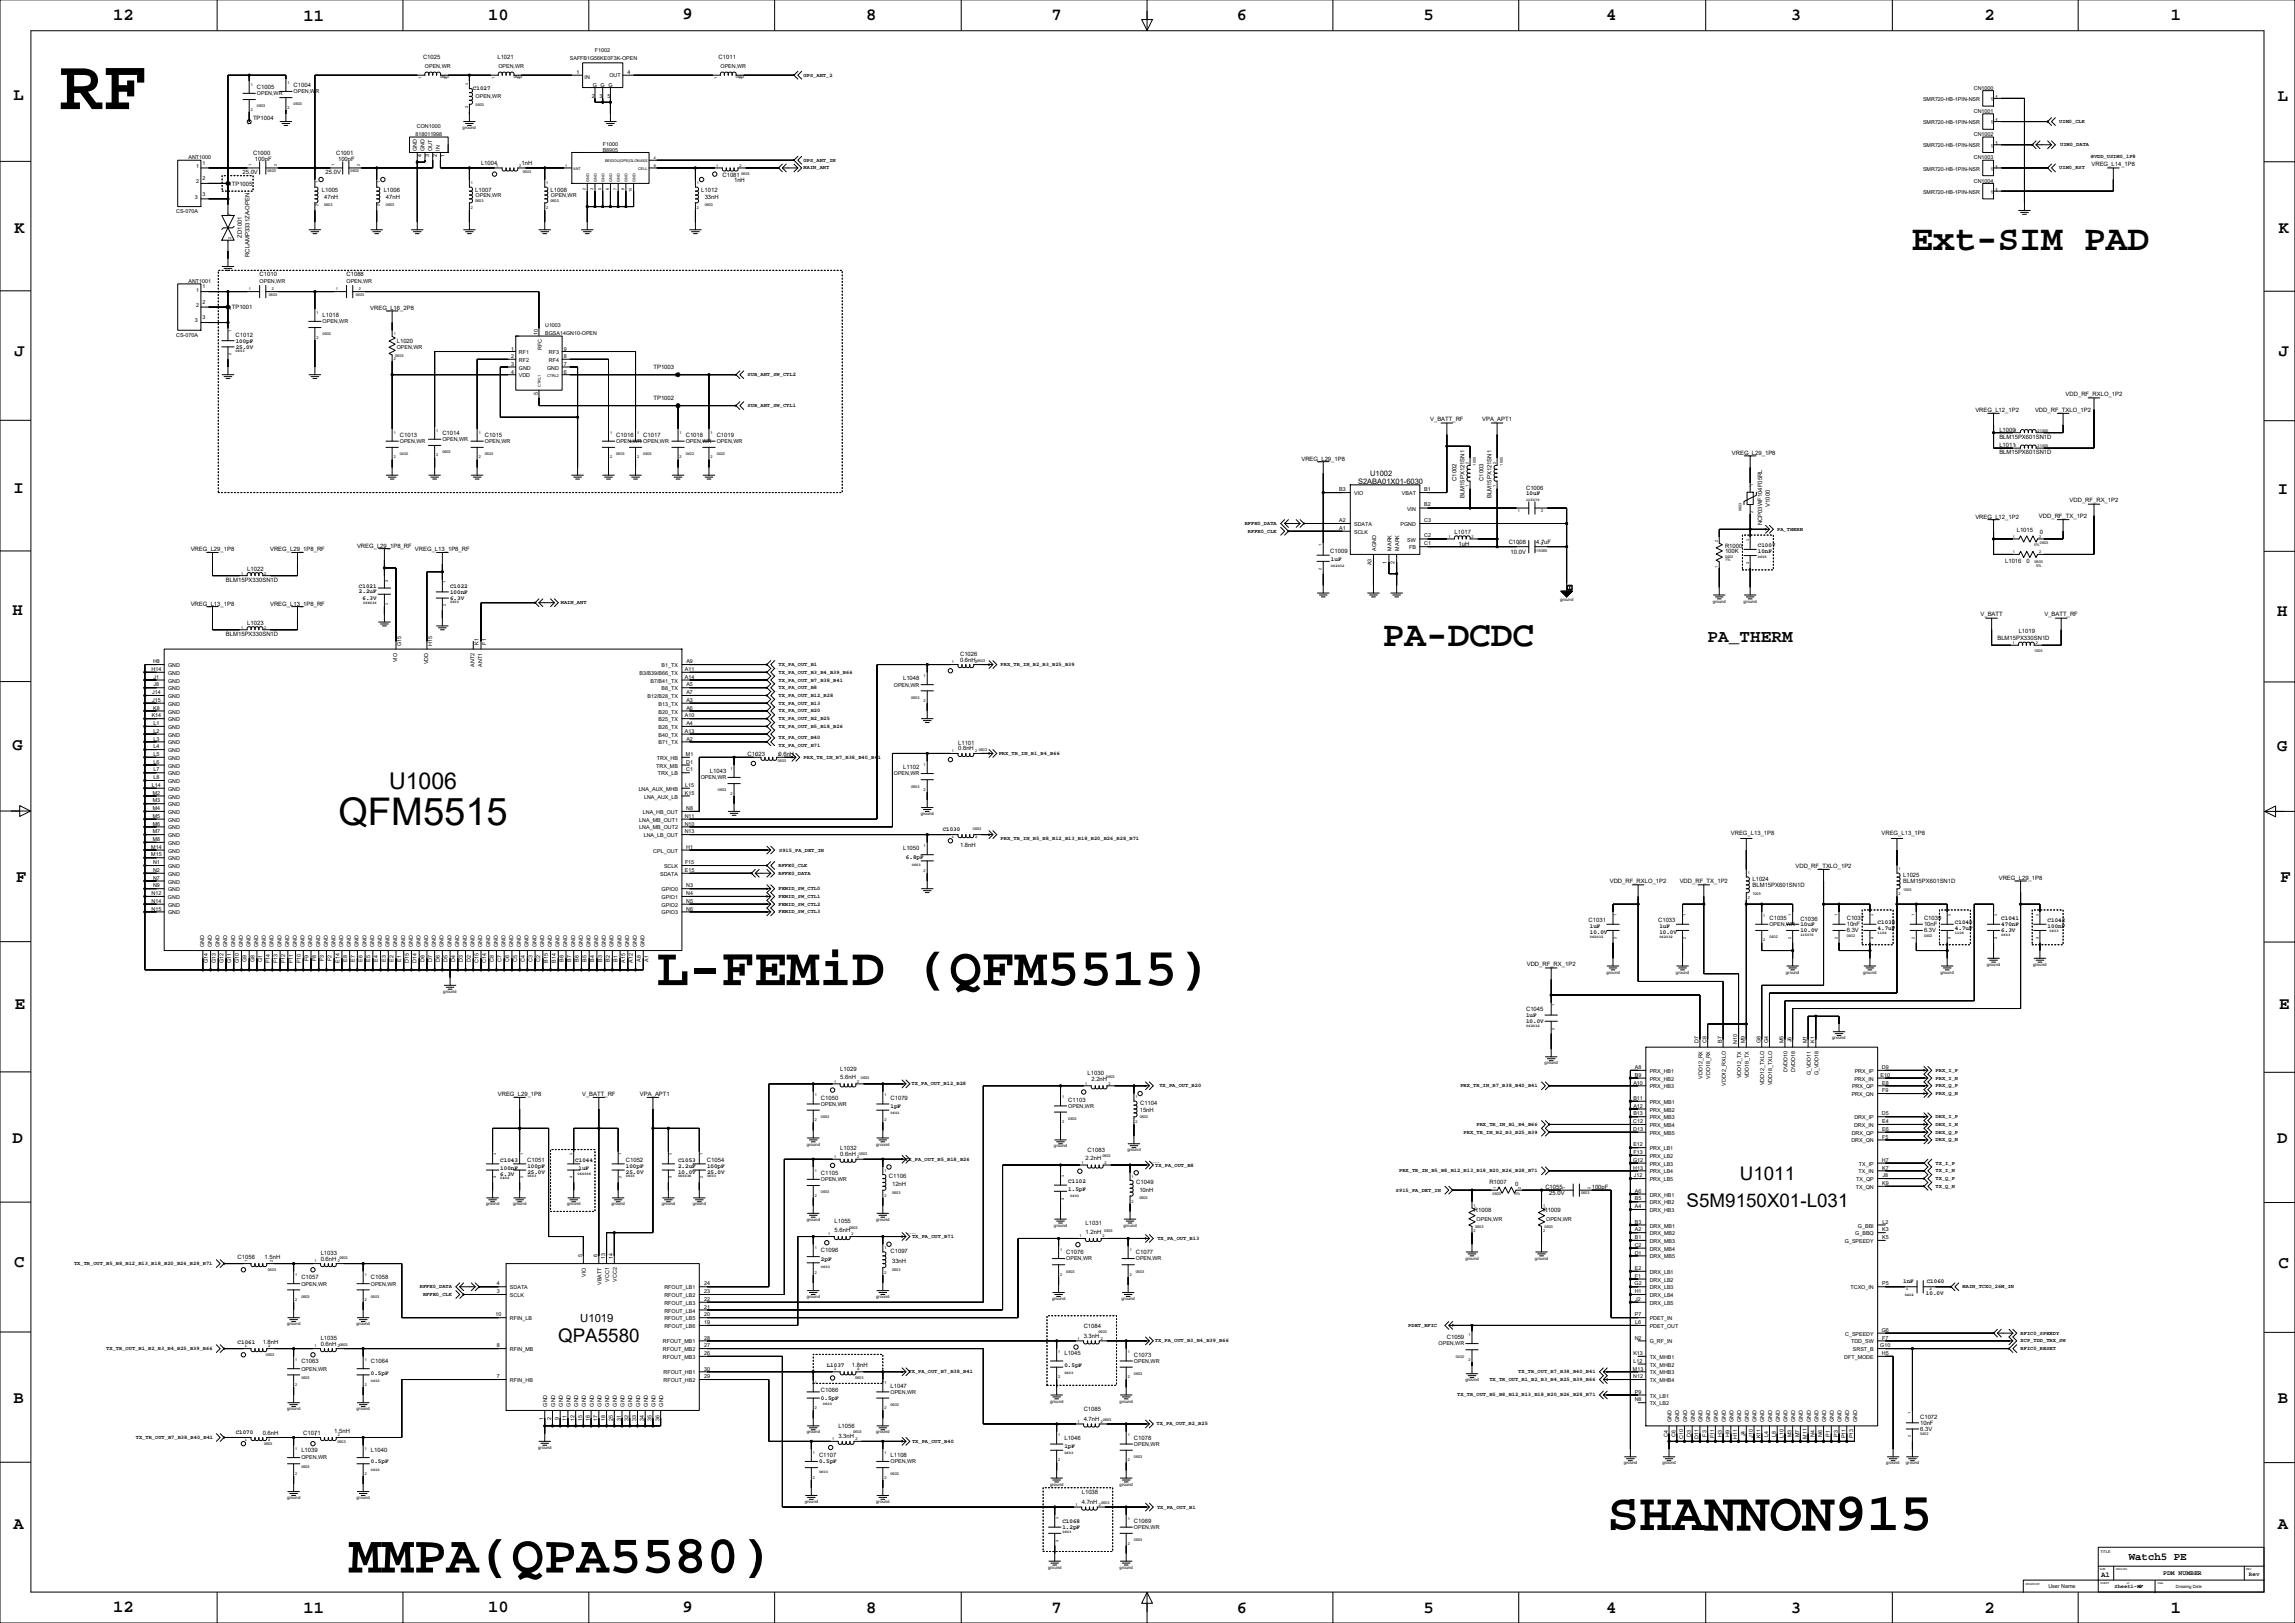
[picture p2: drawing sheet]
<svg xmlns="http://www.w3.org/2000/svg" width="1508mm" height="1066mm" viewBox="0 0 1508 1066" stroke-linecap="round" stroke-linejoin="round" font-family="sans-serif">
<defs><g id="words">
<text font-size="47.6" x="39" y="72">RF</text>
<g font-size="35.6">
<text x="432" y="647">L-FEMiD (QFM5515)</text>
<text x="1056" y="1005">SHANNON915</text>
<text x="229" y="1033">MMPA(QPA5580)</text>
</g>
<text font-size="25" x="222" y="542">QFM5515</text>
<g font-size="23.6">
<text x="1256" y="164">Ext-SIM PAD</text>
<text x="909" y="424">PA-DCDC</text>
</g>
<text font-size="15.2" x="256" y="518">U1006</text>
<g font-size="12.3">
<text x="1144" y="775">U1011</text>
<text x="1109" y="793">S5M9150X01-L031</text>
<text x="367" y="882">QPA5580</text>
</g>
<text font-size="11.6" x="1122" y="422">PA_THERM</text>
<g font-size="11.3">
<text x="74" y="13">12</text>
<text x="199" y="13">11</text>
<text x="321" y="13">10</text>
<text x="449" y="13">9</text>
<text x="569" y="13">8</text>
<text x="691" y="13">7</text>
<text x="813" y="13">6</text>
<text x="936" y="13">5</text>
<text x="1056" y="13">4</text>
<text x="1177" y="13">3</text>
<text x="1304" y="13">2</text>
<text x="1427" y="13">1</text>
<text x="9" y="66">L</text>
<text x="1497" y="66">L</text>
<text x="10" y="153">K</text>
<text x="1498" y="153">K</text>
<text x="10" y="234">J</text>
<text x="1498" y="234">J</text>
<text x="9" y="324">I</text>
<text x="1497" y="324">I</text>
<text x="8" y="404">H</text>
<text x="1497" y="405">H</text>
<text x="8" y="493">G</text>
<text x="1497" y="493">G</text>
<text x="11" y="580">F</text>
<text x="1499" y="580">F</text>
<text x="10" y="663">E</text>
<text x="1498" y="663">E</text>
<text x="8" y="751">D</text>
<text x="1497" y="751">D</text>
<text x="9" y="833">C</text>
<text x="1498" y="833">C</text>
<text x="9" y="922">B</text>
<text x="1497" y="922">B</text>
<text x="9" y="1005">A</text>
<text x="1497" y="1005">A</text>
<text x="74" y="1059">12</text>
<text x="199" y="1060">11</text>
<text x="321" y="1059">10</text>
<text x="449" y="1059">9</text>
<text x="569" y="1060">8</text>
<text x="691" y="1060">7</text>
<text x="813" y="1060">6</text>
<text x="936" y="1060">5</text>
<text x="1056" y="1060">4</text>
<text x="1177" y="1060">3</text>
<text x="1304" y="1060">2</text>
<text x="1427" y="1060">1</text>
</g>
<text font-size="7.4" x="381" y="869">U1019</text>
<text font-size="7.1" x="1399" y="1025">Watch5 PE</text>
<g font-size="4.9">
<text x="893" y="318">S2ABA01X01-6030</text>
<text x="901" y="313">U1002</text>
<text x="1381" y="1036">A1</text>
</g>
<text font-size="4.2" x="1422" y="1035">PDM NUMBER</text>
<g font-size="3.9">
<text x="278" y="39">C1025</text>
<text x="327" y="39">L1021</text>
<text x="472" y="39">C1011</text>
<text x="169" y="59">C1005</text>
<text x="193" y="57">C1004</text>
<text x="311" y="59">C1027</text>
<text x="166" y="79">TP1004</text>
<text x="166" y="102">C1000</text>
<text x="168" y="106">100pF</text>
<text x="221" y="102">C1001</text>
<text x="222" y="106">100pF</text>
<text x="316" y="108">L1004</text>
<text x="343" y="108">1nH</text>
<text x="1375" y="109">VREG_L14_1P8</text>
<text x="159" y="114">25.0V</text>
<text x="214" y="114">25.0V</text>
<text x="475" y="116">C1081</text>
<text x="482" y="120">1nH</text>
<text x="212" y="126">L1005</text>
<text x="213" y="131">47nH</text>
<text x="252" y="126">L1006</text>
<text x="254" y="131">47nH</text>
<text x="312" y="126">L1007</text>
<text x="362" y="126">L1008</text>
<text x="461" y="126">L1012</text>
<text x="463" y="131">33nH</text>
<text x="159" y="156" transform="rotate(-90 159 156)">ZD1001</text>
<text x="164" y="169" transform="rotate(-90 164 169)">RCLAMP3331ZA-OPEN</text>
<text x="171" y="182">C1010</text>
<text x="228" y="182">C1088</text>
<text x="243" y="204">VREG_L16_2P8</text>
<text x="212" y="208">L1018</text>
<text x="155" y="222">C1012</text>
<text x="155" y="225">100pF</text>
<text x="261" y="225">L1020</text>
<text x="155" y="229">25.0V</text>
<text x="430" y="243">TP1003</text>
<text x="430" y="263">TP1002</text>
<text x="1358" y="260">VDD_RF_RXLO_1P2</text>
<text x="1298" y="271">VREG_L12_1P2</text>
<text x="1338" y="270">VDD_RF_TXLO_1P2</text>
<text x="940" y="277">V_BATT_RF</text>
<text x="974" y="277">VPA_APT1</text>
<text x="263" y="287">C1013</text>
<text x="291" y="286">C1014</text>
<text x="319" y="287">C1015</text>
<text x="405" y="287">C1016</text>
<text x="423" y="287">C1017</text>
<text x="451" y="287">C1018</text>
<text x="471" y="287">C1019</text>
<text x="1314" y="284">L1009</text>
<text x="1314" y="288">BLM15PX601SN1D</text>
<text x="1314" y="294">L1011</text>
<text x="1138" y="299">VREG_L29_1P8</text>
<text x="1314" y="298">BLM15PX601SN1D</text>
<text x="855" y="303">VREG_L29_1P8</text>
<text x="957" y="316" transform="rotate(-90 957 316)">C1002</text>
<text x="975" y="316" transform="rotate(-90 975 316)">C1003</text>
<text x="1003" y="322">C1006</text>
<text x="963" y="327" transform="rotate(-90 963 327)">BLM15PX121SN1</text>
<text x="980" y="327" transform="rotate(-90 980 327)">BLM15PX121SN1</text>
<text x="1003" y="326">10uF</text>
<text x="1163" y="333" transform="rotate(-90 1163 333)">V1000</text>
<text x="1360" y="330">VDD_RF_RX_1P2</text>
<text x="1298" y="341">VREG_L12_1P2</text>
<text x="1340" y="340">VDD_RF_TX_1P2</text>
<text x="1158" y="345" transform="rotate(-90 1158 345)">NCP03WF104F05RL</text>
<text x="956" y="351">L1017</text>
<text x="1326" y="350">L1015</text>
<text x="1341" y="351">0</text>
<text x="235" y="360">VREG_L29_1P8_RF</text>
<text x="959" y="359">1uH</text>
<text x="992" y="357">C1008</text>
<text x="1010" y="357">4.7uF</text>
<text x="1134" y="360">R1000</text>
<text x="1155" y="359">C1007</text>
<text x="125" y="362">VREG_L29_1P8</text>
<text x="178" y="362">VREG_L29_1P8_RF</text>
<text x="273" y="362">VREG_L13_1P8_RF</text>
<text x="874" y="364">C1009</text>
<text x="993" y="364">10.0V</text>
<text x="1134" y="364">100K</text>
<text x="1155" y="363">10nF</text>
<text x="875" y="369">1uF</text>
<text x="1318" y="370">L1016</text>
<text x="1332" y="370">0</text>
<text x="163" y="375">L1022</text>
<text x="149" y="382">BLM15PX330SN1D</text>
<text x="236" y="390">2.2uF</text>
<text x="236" y="386">C1021</text>
<text x="296" y="386">C1022</text>
<text x="238" y="394">6.3V</text>
<text x="296" y="390">100nF</text>
<text x="296" y="394">6.3V</text>
<text x="125" y="398">VREG_L13_1P8</text>
<text x="178" y="398">VREG_L13_1P8_RF</text>
<text x="1302" y="405">V_BATT</text>
<text x="1344" y="405">V_BATT_RF</text>
<text x="163" y="411">L1023</text>
<text x="149" y="418">BLM15PX330SN1D</text>
<text x="1327" y="416">L1019</text>
<text x="1313" y="420">BLM15PX330SN1D</text>
<text x="631" y="431">C1026</text>
<text x="631" y="435">0.6nH</text>
<text x="594" y="447">L1048</text>
<text x="630" y="489">L1101</text>
<text x="491" y="497">C1023</text>
<text x="512" y="497">0.6nH</text>
<text x="630" y="493">0.6nH</text>
<text x="467" y="508">L1043</text>
<text x="594" y="505">L1102</text>
<text x="620" y="546">C1030</text>
<text x="1138" y="549">VREG_L13_1P8</text>
<text x="1237" y="549">VREG_L13_1P8</text>
<text x="631" y="557">1.8nH</text>
<text x="594" y="559">L1050</text>
<text x="595" y="564">6.8pF</text>
<text x="1180" y="570">VDD_RF_TXLO_1P2</text>
<text x="1058" y="580">VDD_RF_RXLO_1P2</text>
<text x="1104" y="580">VDD_RF_TX_1P2</text>
<text x="1152" y="579">L1024</text>
<text x="1251" y="576">L1025</text>
<text x="1251" y="580">BLM15PX601SN1D</text>
<text x="1314" y="578">VREG_L29_1P8</text>
<text x="1152" y="583">BLM15PX601SN1D</text>
<text x="1163" y="604">C1035</text>
<text x="1183" y="605">C1036</text>
<text x="1214" y="605">C1037</text>
<text x="1265" y="605">C1039</text>
<text x="1315" y="604">C1041</text>
<text x="1346" y="606">C1042</text>
<text x="1044" y="606">C1031</text>
<text x="1045" y="610">1uF</text>
<text x="1090" y="606">C1033</text>
<text x="1091" y="610">1uF</text>
<text x="1183" y="609">10uF</text>
<text x="1214" y="609">10nF</text>
<text x="1234" y="607">C1038</text>
<text x="1234" y="611">4.7uF</text>
<text x="1265" y="609">10nF</text>
<text x="1285" y="607">C1040</text>
<text x="1285" y="611">4.7uF</text>
<text x="1315" y="608">470nF</text>
<text x="1346" y="610">100nF</text>
<text x="1045" y="614">10.0V</text>
<text x="1091" y="614">10.0V</text>
<text x="1183" y="612">10.0V</text>
<text x="1214" y="613">6.3V</text>
<text x="1265" y="613">6.3V</text>
<text x="1315" y="612">6.3V</text>
<text x="1004" y="635">VDD_RF_RX_1P2</text>
<text x="1003" y="664">C1045</text>
<text x="1003" y="668">1uF</text>
<text x="1003" y="672">10.0V</text>
<text x="552" y="704">L1029</text>
<text x="715" y="706">L1030</text>
<text x="552" y="709">5.6nH</text>
<text x="717" y="710">2.2nH</text>
<text x="383" y="720">V_BATT_RF</text>
<text x="421" y="720">VPA_APT1</text>
<text x="327" y="720">VREG_L29_1P8</text>
<text x="540" y="723">C1050</text>
<text x="585" y="723">C1079</text>
<text x="702" y="724">C1103</text>
<text x="585" y="728">1pF</text>
<text x="749" y="731">15nH</text>
<text x="749" y="726">C1104</text>
<text x="552" y="756">L1032</text>
<text x="552" y="760">0.6nH</text>
<text x="715" y="757">C1083</text>
<text x="329" y="764">C1043</text>
<text x="347" y="764">C1051</text>
<text x="347" y="767">100pF</text>
<text x="378" y="764">C1044</text>
<text x="411" y="764">C1052</text>
<text x="411" y="767">100pF</text>
<text x="446" y="764">C1053</text>
<text x="446" y="767">2.2uF</text>
<text x="465" y="764">C1054</text>
<text x="465" y="767">100pF</text>
<text x="714" y="762">2.2nH</text>
<text x="329" y="772">6.3V</text>
<text x="329" y="769">100nF</text>
<text x="347" y="771">25.0V</text>
<text x="380" y="769">1uF</text>
<text x="411" y="771">25.0V</text>
<text x="446" y="771">10.0V</text>
<text x="465" y="771">25.0V</text>
<text x="540" y="772">C1105</text>
<text x="584" y="774">C1106</text>
<text x="586" y="779">12nH</text>
<text x="702" y="778">C1102</text>
<text x="747" y="778">C1049</text>
<text x="979" y="778">R1007</text>
<text x="996" y="779">0</text>
<text x="702" y="783">1.5pF</text>
<text x="749" y="783">10nH</text>
<text x="1016" y="781">C1055</text>
<text x="1018" y="785">25.0V</text>
<text x="1046" y="781">100pF</text>
<text x="969" y="797">R1008</text>
<text x="1014" y="797">R1009</text>
<text x="549" y="804">L1055</text>
<text x="549" y="809">5.6nH</text>
<text x="714" y="805">L1031</text>
<text x="714" y="811">1.2nH</text>
<text x="156" y="827">C1056</text>
<text x="174" y="827">1.5nH</text>
<text x="211" y="825">L1033</text>
<text x="540" y="823">C1096</text>
<text x="585" y="823">C1097</text>
<text x="701" y="824">C1076</text>
<text x="747" y="824">C1077</text>
<text x="211" y="828">0.6nH</text>
<text x="540" y="828">2pF</text>
<text x="586" y="830">33nH</text>
<text x="198" y="841">C1057</text>
<text x="244" y="841">C1058</text>
<text x="1251" y="843">1nF</text>
<text x="1266" y="843">C1060</text>
<text x="1266" y="851">10.0V</text>
<text x="712" y="872">C1084</text>
<text x="211" y="880">L1035</text>
<text x="712" y="879">3.3nH</text>
<text x="951" y="880">C1059</text>
<text x="156" y="883">C1061</text>
<text x="173" y="883">1.8nH</text>
<text x="211" y="884">0.6nH</text>
<text x="700" y="891">L1045</text>
<text x="745" y="891">C1073</text>
<text x="198" y="896">C1063</text>
<text x="244" y="896">C1064</text>
<text x="543" y="898">L1037</text>
<text x="560" y="898">1.8nH</text>
<text x="700" y="898">0.5pF</text>
<text x="244" y="903">0.5pF</text>
<text x="585" y="912">L1047</text>
<text x="540" y="915">C1066</text>
<text x="540" y="920">0.5pF</text>
<text x="712" y="927">C1085</text>
<text x="712" y="934">4.7nH</text>
<text x="1262" y="932">C1072</text>
<text x="220" y="941">1.5nH</text>
<text x="551" y="938">L1056</text>
<text x="1262" y="936">10nF</text>
<text x="1262" y="940">6.3V</text>
<text x="155" y="942">C1070</text>
<text x="173" y="943">0.6nH</text>
<text x="199" y="943">C1071</text>
<text x="551" y="945">3.3nH</text>
<text x="700" y="946">L1046</text>
<text x="745" y="946">C1078</text>
<text x="700" y="951">1pF</text>
<text x="198" y="954">L1039</text>
<text x="244" y="954">L1040</text>
<text x="538" y="957">C1107</text>
<text x="585" y="957">L1108</text>
<text x="244" y="962">0.5pF</text>
<text x="538" y="962">0.5pF</text>
<text x="711" y="982">L1038</text>
<text x="711" y="988">4.7nH</text>
<text x="698" y="1001">C1068</text>
<text x="745" y="1001">C1069</text>
<text x="698" y="1005">1.2pF</text>
<text x="1478" y="1036">Rev</text>
</g>
<g font-size="3.5">
<text x="391" y="34">F1002</text>
<text x="375" y="39">SAFFB1G56KE0F3K-OPEN</text>
<text x="279" y="45">OPEN,WR</text>
<text x="328" y="45">OPEN,WR</text>
<text x="474" y="45">OPEN,WR</text>
<text x="379" y="49">1</text>
<text x="384" y="52">IN</text>
<text x="401" y="51">OUT</text>
<text x="412" y="49">4</text>
<text x="528" y="50">GPS_ANT_2</text>
<text x="390" y="57">G G G</text>
<text x="1297" y="59">CN1000</text>
<text x="169" y="63">OPEN,WR</text>
<text x="193" y="61">OPEN,WR</text>
<text x="313" y="65">OPEN,WR</text>
<text x="389" y="64">2</text>
<text x="394" y="64">3</text>
<text x="399" y="64">5</text>
<text x="1311" y="65">1</text>
<text x="1264" y="66">SMR720-HB-1PIN-NSR</text>
<text x="1308" y="66">1</text>
<text x="1297" y="74">CN1001</text>
<text x="165" y="82" transform="rotate(-90 165 82)">1</text>
<text x="1264" y="82">SMR720-HB-1PIN-NSR</text>
<text x="1308" y="82">1</text>
<text x="1311" y="80">1</text>
<text x="1354" y="81">UIM0_CLK</text>
<text x="273" y="89">818011998</text>
<text x="274" y="84">CON1000</text>
<text x="1297" y="89">CN1002</text>
<text x="396" y="96">F1000</text>
<text x="1311" y="96">1</text>
<text x="274" y="99" transform="rotate(-90 274 99)">GND</text>
<text x="279" y="99" transform="rotate(-90 279 99)">GND</text>
<text x="284" y="99" transform="rotate(-90 284 99)">OUT</text>
<text x="289" y="99" transform="rotate(-90 289 99)">IN</text>
<text x="396" y="100">B8905</text>
<text x="1264" y="97">SMR720-HB-1PIN-NSR</text>
<text x="1308" y="97">1</text>
<text x="1354" y="96">UIM0_DATA</text>
<text x="124" y="105">ANT1000</text>
<text x="277" y="103" transform="rotate(-90 277 103)">4</text>
<text x="282" y="103" transform="rotate(-90 282 103)">3</text>
<text x="287" y="103" transform="rotate(-90 287 103)">2</text>
<text x="292" y="103" transform="rotate(-90 292 103)">1</text>
<text x="528" y="106">GPS_ANT_IN</text>
<text x="1297" y="105">CN1003</text>
<text x="1374" y="104">@VDD_USIM0_1P8</text>
<text x="129" y="110">1</text>
<text x="133" y="108">1</text>
<text x="528" y="111">MAIN_ANT</text>
<text x="1264" y="112">SMR720-HB-1PIN-NSR</text>
<text x="1308" y="112">1</text>
<text x="1311" y="111">1</text>
<text x="1354" y="111">UIM0_RST</text>
<text x="133" y="118">2</text>
<text x="1297" y="120">CN1004</text>
<text x="129" y="120">2</text>
<text x="150" y="122">1TP1005</text>
<text x="128" y="131">3</text>
<text x="133" y="129">3</text>
<text x="313" y="129">OPEN,WR</text>
<text x="362" y="129">OPEN,WR</text>
<text x="1264" y="127">SMR720-HB-1PIN-NSR</text>
<text x="1308" y="127">1</text>
<text x="1311" y="126">1</text>
<text x="116" y="140">CS-070A</text>
<text x="124" y="186">ANT1001</text>
<text x="171" y="186">OPEN,WR</text>
<text x="228" y="186">OPEN,WR</text>
<text x="129" y="192">1</text>
<text x="133" y="190">1</text>
<text x="129" y="202">2</text>
<text x="133" y="200">2</text>
<text x="150" y="203">1TP1001</text>
<text x="133" y="210">3</text>
<text x="128" y="212">3</text>
<text x="212" y="212">OPEN,WR</text>
<text x="358" y="215">U1003</text>
<text x="116" y="222">CS-070A</text>
<text x="353" y="220" transform="rotate(-90 353 220)">10</text>
<text x="358" y="220">BGSA14GN10-OPEN</text>
<text x="261" y="229">OPEN,WR</text>
<text x="336" y="230">1</text>
<text x="341" y="233">RF1</text>
<text x="356" y="230" transform="rotate(-90 356 230)">RFC</text>
<text x="361" y="233">RF3</text>
<text x="371" y="230">9</text>
<text x="336" y="235">2</text>
<text x="341" y="238">RF2</text>
<text x="361" y="238">RF4</text>
<text x="371" y="235">8</text>
<text x="336" y="246">4</text>
<text x="336" y="241">3</text>
<text x="341" y="243">GND</text>
<text x="360" y="243">GND</text>
<text x="371" y="241">7</text>
<text x="371" y="246">6</text>
<text x="341" y="248">VDD</text>
<text x="443" y="248">1</text>
<text x="491" y="247">SUB_ANT_SW_CTL2</text>
<text x="353" y="259" transform="rotate(-90 353 259)">5</text>
<text x="447" y="269" transform="rotate(-90 447 269)">1</text>
<text x="491" y="268">SUB_ANT_SW_CTL1</text>
<text x="263" y="291">OPEN,WR</text>
<text x="291" y="290">OPEN,WR</text>
<text x="319" y="291">OPEN,WR</text>
<text x="405" y="291">OPEN,WR OPEN,WR</text>
<text x="451" y="291">OPEN,WR</text>
<text x="471" y="291">OPEN,WR</text>
<text x="880" y="323">B3</text>
<text x="936" y="323">B1</text>
<text x="890" y="325">VIO</text>
<text x="921" y="325">VBAT</text>
<text x="925" y="336">VIN</text>
<text x="936" y="333">B2</text>
<text x="818" y="345">RFFE0_DATA</text>
<text x="880" y="343">A2</text>
<text x="890" y="346">SDATA</text>
<text x="921" y="346">PGND</text>
<text x="936" y="343">C3</text>
<text x="820" y="350">RFFE0_CLK</text>
<text x="880" y="348">A1</text>
<text x="890" y="351">SCLK</text>
<text x="936" y="353">C2</text>
<text x="1168" y="349">PA_THERM</text>
<text x="925" y="356">SW</text>
<text x="936" y="358">C1</text>
<text x="904" y="362" transform="rotate(-90 904 362)">AGND</text>
<text x="915" y="362" transform="rotate(-90 915 362)">MARK</text>
<text x="920" y="362" transform="rotate(-90 920 362)">MARK</text>
<text x="926" y="361">FB</text>
<text x="901" y="372" transform="rotate(-90 901 372)">A3</text>
<text x="912" y="370" transform="rotate(-90 912 370)">1</text>
<text x="917" y="370" transform="rotate(-90 917 370)">2</text>
<text x="369" y="397">MAIN_ANT</text>
<text x="264" y="425" transform="rotate(-90 264 425)">G15</text>
<text x="284" y="425" transform="rotate(-90 284 425)">H15</text>
<text x="314" y="424" transform="rotate(-90 314 424)">K1</text>
<text x="320" y="423" transform="rotate(-90 320 423)">F1</text>
<text x="101" y="436">H8</text>
<text x="261" y="435" transform="rotate(-90 261 435)">VIO</text>
<text x="281" y="436" transform="rotate(-90 281 436)">VDD</text>
<text x="451" y="436">A9</text>
<text x="512" y="438">TX_PA_OUT_B1</text>
<text x="658" y="438">PRX_TR_IN_B2_B3_B25_B39</text>
<text x="100" y="441">H14</text>
<text x="110" y="438">GND</text>
<text x="110" y="443">GND</text>
<text x="312" y="438" transform="rotate(-90 312 438)">ANT2</text>
<text x="317" y="438" transform="rotate(-90 317 438)">ANT1</text>
<text x="420" y="443">B3/B39/B66_TX</text>
<text x="435" y="438">B1_TX</text>
<text x="450" y="441">A11</text>
<text x="512" y="443">TX_PA_OUT_B3_B4_B39_B66</text>
<text x="101" y="446">J1</text>
<text x="110" y="449">GND</text>
<text x="428" y="449">B7/B41_TX</text>
<text x="450" y="446">A14</text>
<text x="512" y="448">TX_PA_OUT_B7_B38_B41</text>
<text x="101" y="451">J8</text>
<text x="110" y="454">GND</text>
<text x="435" y="454">B8_TX</text>
<text x="451" y="451">A5</text>
<text x="512" y="453">TX_PA_OUT_B8</text>
<text x="588" y="451">OPEN,WR</text>
<text x="100" y="456">J14</text>
<text x="100" y="461">J15</text>
<text x="110" y="459">GND</text>
<text x="426" y="459">B12/B28_TX</text>
<text x="451" y="461">A3</text>
<text x="451" y="456">A7</text>
<text x="512" y="458">TX_PA_OUT_B12_B28</text>
<text x="101" y="466">K8</text>
<text x="110" y="464">GND</text>
<text x="433" y="464">B13_TX</text>
<text x="451" y="466">A6</text>
<text x="512" y="463">TX_PA_OUT_B13</text>
<text x="100" y="471">K14</text>
<text x="110" y="469">GND</text>
<text x="110" y="474">GND</text>
<text x="433" y="469">B20_TX</text>
<text x="433" y="474">B25_TX</text>
<text x="450" y="471">A10</text>
<text x="512" y="468">TX_PA_OUT_B20</text>
<text x="512" y="473">TX_PA_OUT_B2_B25</text>
<text x="101" y="476">L1</text>
<text x="110" y="479">GND</text>
<text x="433" y="479">B26_TX</text>
<text x="451" y="476">A4</text>
<text x="512" y="478">TX_PA_OUT_B5_B18_B26</text>
<text x="101" y="482">L2</text>
<text x="110" y="484">GND</text>
<text x="433" y="484">B40_TX</text>
<text x="450" y="482">A13</text>
<text x="512" y="486">TX_PA_OUT_B40</text>
<text x="101" y="492">L4</text>
<text x="101" y="487">L3</text>
<text x="110" y="489">GND</text>
<text x="433" y="489">B71_TX</text>
<text x="451" y="487">A2</text>
<text x="512" y="491">TX_PA_OUT_B71</text>
<text x="101" y="497">L5</text>
<text x="110" y="494">GND</text>
<text x="451" y="497">M1</text>
<text x="656" y="496">PRX_TR_IN_B1_B4_B66</text>
<text x="101" y="502">L6</text>
<text x="110" y="499">GND</text>
<text x="432" y="499">TRX_HB</text>
<text x="451" y="502">D1</text>
<text x="528" y="499">PRX_TR_IN_B7_B38_B40_B41</text>
<text x="101" y="507">L7</text>
<text x="110" y="504">GND</text>
<text x="110" y="509">GND</text>
<text x="431" y="504">TRX_MB</text>
<text x="432" y="509">TRX_LB</text>
<text x="451" y="507">C1</text>
<text x="588" y="510">OPEN,WR</text>
<text x="101" y="512">L8</text>
<text x="110" y="515">GND</text>
<text x="461" y="512">OPEN,WR</text>
<text x="100" y="517">L14</text>
<text x="110" y="520">GND</text>
<text x="420" y="520">LNA_AUX_MHB</text>
<text x="450" y="517">L15</text>
<text x="100" y="527">M3</text>
<text x="100" y="522">M2</text>
<text x="110" y="525">GND</text>
<text x="423" y="525">LNA_AUX_LB</text>
<text x="450" y="522">K15</text>
<text x="100" y="532">M4</text>
<text x="110" y="530">GND</text>
<text x="451" y="532">N8</text>
<text x="100" y="537">M5</text>
<text x="110" y="535">GND</text>
<text x="110" y="540">GND</text>
<text x="420" y="540">LNA_MB_OUT1</text>
<text x="423" y="535">LNA_HB_OUT</text>
<text x="450" y="537">N11</text>
<text x="100" y="542">M6</text>
<text x="110" y="545">GND</text>
<text x="420" y="545">LNA_MB_OUT2</text>
<text x="450" y="542">N10</text>
<text x="100" y="548">M7</text>
<text x="110" y="550">GND</text>
<text x="423" y="550">LNA_LB_OUT</text>
<text x="450" y="548">N13</text>
<text x="658" y="552">PRX_TR_IN_B5_B8_B12_B13_B18_B20_B26_B28_B71</text>
<text x="99" y="558">M14</text>
<text x="100" y="553">M8</text>
<text x="110" y="555">GND</text>
<text x="451" y="558">H1</text>
<text x="99" y="563">M15</text>
<text x="110" y="560">GND</text>
<text x="429" y="560">CPL_OUT</text>
<text x="512" y="560">S915_PA_DET_IN</text>
<text x="101" y="568">N1</text>
<text x="110" y="565">GND</text>
<text x="450" y="568">F15</text>
<text x="512" y="570">RFFE0_CLK</text>
<text x="101" y="573">N2</text>
<text x="110" y="570">GND</text>
<text x="110" y="575">GND</text>
<text x="434" y="575">SDATA</text>
<text x="436" y="570">SCLK</text>
<text x="450" y="573">E15</text>
<text x="512" y="575">RFFE0_DATA</text>
<text x="101" y="578">N7</text>
<text x="110" y="581">GND</text>
<text x="101" y="583">N9</text>
<text x="110" y="586">GND</text>
<text x="435" y="586">GPIO0</text>
<text x="451" y="583">N3</text>
<text x="512" y="585">FEMID_SW_CTL0</text>
<text x="100" y="588">N12</text>
<text x="100" y="593">N14</text>
<text x="110" y="591">GND</text>
<text x="435" y="591">GPIO1</text>
<text x="451" y="593">N5</text>
<text x="451" y="588">N4</text>
<text x="512" y="590">FEMID_SW_CTL1</text>
<text x="100" y="598">N15</text>
<text x="110" y="596">GND</text>
<text x="435" y="596">GPIO2</text>
<text x="451" y="598">N6</text>
<text x="512" y="595">FEMID_SW_CTL2</text>
<text x="110" y="601">GND</text>
<text x="435" y="601">GPIO3</text>
<text x="512" y="600">FEMID_SW_CTL3</text>
<text x="1163" y="609">OPEN,WR</text>
<text x="134" y="622" transform="rotate(-90 134 622)">GND</text>
<text x="139" y="622" transform="rotate(-90 139 622)">GND</text>
<text x="144" y="622" transform="rotate(-90 144 622)">GND</text>
<text x="149" y="622" transform="rotate(-90 149 622)">GND</text>
<text x="154" y="622" transform="rotate(-90 154 622)">GND</text>
<text x="160" y="622" transform="rotate(-90 160 622)">GND</text>
<text x="165" y="622" transform="rotate(-90 165 622)">GND</text>
<text x="170" y="622" transform="rotate(-90 170 622)">GND</text>
<text x="175" y="622" transform="rotate(-90 175 622)">GND</text>
<text x="180" y="622" transform="rotate(-90 180 622)">GND</text>
<text x="185" y="622" transform="rotate(-90 185 622)">GND</text>
<text x="190" y="622" transform="rotate(-90 190 622)">GND</text>
<text x="195" y="622" transform="rotate(-90 195 622)">GND</text>
<text x="200" y="622" transform="rotate(-90 200 622)">GND</text>
<text x="205" y="622" transform="rotate(-90 205 622)">GND</text>
<text x="210" y="622" transform="rotate(-90 210 622)">GND</text>
<text x="215" y="622" transform="rotate(-90 215 622)">GND</text>
<text x="221" y="622" transform="rotate(-90 221 622)">GND</text>
<text x="226" y="622" transform="rotate(-90 226 622)">GND</text>
<text x="231" y="622" transform="rotate(-90 231 622)">GND</text>
<text x="236" y="622" transform="rotate(-90 236 622)">GND</text>
<text x="241" y="622" transform="rotate(-90 241 622)">GND</text>
<text x="246" y="622" transform="rotate(-90 246 622)">GND</text>
<text x="251" y="622" transform="rotate(-90 251 622)">GND</text>
<text x="256" y="622" transform="rotate(-90 256 622)">GND</text>
<text x="261" y="622" transform="rotate(-90 261 622)">GND</text>
<text x="266" y="622" transform="rotate(-90 266 622)">GND</text>
<text x="271" y="622" transform="rotate(-90 271 622)">GND</text>
<text x="276" y="622" transform="rotate(-90 276 622)">GND</text>
<text x="281" y="622" transform="rotate(-90 281 622)">GND</text>
<text x="287" y="622" transform="rotate(-90 287 622)">GND</text>
<text x="292" y="622" transform="rotate(-90 292 622)">GND</text>
<text x="297" y="622" transform="rotate(-90 297 622)">GND</text>
<text x="302" y="622" transform="rotate(-90 302 622)">GND</text>
<text x="307" y="622" transform="rotate(-90 307 622)">GND</text>
<text x="312" y="622" transform="rotate(-90 312 622)">GND</text>
<text x="317" y="622" transform="rotate(-90 317 622)">GND</text>
<text x="322" y="622" transform="rotate(-90 322 622)">GND</text>
<text x="327" y="622" transform="rotate(-90 327 622)">GND</text>
<text x="332" y="622" transform="rotate(-90 332 622)">GND</text>
<text x="337" y="622" transform="rotate(-90 337 622)">GND</text>
<text x="342" y="622" transform="rotate(-90 342 622)">GND</text>
<text x="347" y="622" transform="rotate(-90 347 622)">GND</text>
<text x="353" y="622" transform="rotate(-90 353 622)">GND</text>
<text x="358" y="622" transform="rotate(-90 358 622)">GND</text>
<text x="363" y="622" transform="rotate(-90 363 622)">GND</text>
<text x="368" y="622" transform="rotate(-90 368 622)">GND</text>
<text x="373" y="622" transform="rotate(-90 373 622)">GND</text>
<text x="378" y="622" transform="rotate(-90 378 622)">GND</text>
<text x="383" y="622" transform="rotate(-90 383 622)">GND</text>
<text x="388" y="622" transform="rotate(-90 388 622)">GND</text>
<text x="393" y="622" transform="rotate(-90 393 622)">GND</text>
<text x="398" y="622" transform="rotate(-90 398 622)">GND</text>
<text x="403" y="622" transform="rotate(-90 403 622)">GND</text>
<text x="408" y="622" transform="rotate(-90 408 622)">GND</text>
<text x="414" y="622" transform="rotate(-90 414 622)">GND</text>
<text x="419" y="622" transform="rotate(-90 419 622)">GND</text>
<text x="424" y="622" transform="rotate(-90 424 622)">GND</text>
<text x="137" y="633" transform="rotate(-90 137 633)">G14</text>
<text x="142" y="633" transform="rotate(-90 142 633)">G13</text>
<text x="147" y="633" transform="rotate(-90 147 633)">G12</text>
<text x="152" y="633" transform="rotate(-90 152 633)">G11</text>
<text x="157" y="633" transform="rotate(-90 157 633)">G10</text>
<text x="162" y="632" transform="rotate(-90 162 632)">G9</text>
<text x="167" y="632" transform="rotate(-90 167 632)">G8</text>
<text x="172" y="632" transform="rotate(-90 172 632)">G1</text>
<text x="177" y="633" transform="rotate(-90 177 633)">F14</text>
<text x="182" y="633" transform="rotate(-90 182 633)">F13</text>
<text x="187" y="633" transform="rotate(-90 187 633)">F12</text>
<text x="193" y="633" transform="rotate(-90 193 633)">F11</text>
<text x="198" y="633" transform="rotate(-90 198 633)">F10</text>
<text x="203" y="632" transform="rotate(-90 203 632)">F9</text>
<text x="208" y="632" transform="rotate(-90 208 632)">F8</text>
<text x="213" y="632" transform="rotate(-90 213 632)">F3</text>
<text x="218" y="632" transform="rotate(-90 218 632)">F2</text>
<text x="223" y="633" transform="rotate(-90 223 633)">E14</text>
<text x="228" y="632" transform="rotate(-90 228 632)">E8</text>
<text x="233" y="632" transform="rotate(-90 233 632)">E7</text>
<text x="238" y="632" transform="rotate(-90 238 632)">E6</text>
<text x="243" y="632" transform="rotate(-90 243 632)">E5</text>
<text x="248" y="632" transform="rotate(-90 248 632)">E4</text>
<text x="254" y="632" transform="rotate(-90 254 632)">E3</text>
<text x="259" y="632" transform="rotate(-90 259 632)">E2</text>
<text x="264" y="632" transform="rotate(-90 264 632)">E1</text>
<text x="269" y="633" transform="rotate(-90 269 633)">D15</text>
<text x="274" y="633" transform="rotate(-90 274 633)">D14</text>
<text x="279" y="632" transform="rotate(-90 279 632)">D8</text>
<text x="284" y="632" transform="rotate(-90 284 632)">D7</text>
<text x="289" y="632" transform="rotate(-90 289 632)">D6</text>
<text x="294" y="632" transform="rotate(-90 294 632)">D5</text>
<text x="299" y="632" transform="rotate(-90 299 632)">D4</text>
<text x="304" y="632" transform="rotate(-90 304 632)">D3</text>
<text x="309" y="632" transform="rotate(-90 309 632)">D2</text>
<text x="314" y="633" transform="rotate(-90 314 633)">C15</text>
<text x="320" y="633" transform="rotate(-90 320 633)">C14</text>
<text x="325" y="632" transform="rotate(-90 325 632)">C8</text>
<text x="330" y="632" transform="rotate(-90 330 632)">C7</text>
<text x="335" y="632" transform="rotate(-90 335 632)">C6</text>
<text x="340" y="632" transform="rotate(-90 340 632)">C5</text>
<text x="345" y="632" transform="rotate(-90 345 632)">C4</text>
<text x="350" y="632" transform="rotate(-90 350 632)">C3</text>
<text x="355" y="632" transform="rotate(-90 355 632)">C2</text>
<text x="360" y="633" transform="rotate(-90 360 633)">B15</text>
<text x="365" y="633" transform="rotate(-90 365 633)">B14</text>
<text x="370" y="632" transform="rotate(-90 370 632)">B8</text>
<text x="375" y="632" transform="rotate(-90 375 632)">B7</text>
<text x="380" y="632" transform="rotate(-90 380 632)">B6</text>
<text x="386" y="632" transform="rotate(-90 386 632)">B5</text>
<text x="391" y="632" transform="rotate(-90 391 632)">B4</text>
<text x="396" y="632" transform="rotate(-90 396 632)">B3</text>
<text x="401" y="632" transform="rotate(-90 401 632)">B2</text>
<text x="406" y="632" transform="rotate(-90 406 632)">B1</text>
<text x="411" y="633" transform="rotate(-90 411 633)">A15</text>
<text x="416" y="633" transform="rotate(-90 416 633)">A12</text>
<text x="421" y="632" transform="rotate(-90 421 632)">A8</text>
<text x="426" y="632" transform="rotate(-90 426 632)">A1</text>
<text x="1116" y="685" transform="rotate(-90 1116 685)">D7</text>
<text x="1122" y="685" transform="rotate(-90 1122 685)">C8</text>
<text x="1132" y="685" transform="rotate(-90 1132 685)">B7</text>
<text x="1142" y="686" transform="rotate(-90 1142 686)">N10</text>
<text x="1147" y="685" transform="rotate(-90 1147 685)">M9</text>
<text x="1157" y="685" transform="rotate(-90 1157 685)">G8</text>
<text x="1162" y="685" transform="rotate(-90 1162 685)">G4</text>
<text x="1172" y="685" transform="rotate(-90 1172 685)">M5</text>
<text x="1177" y="685" transform="rotate(-90 1177 685)">J6</text>
<text x="1188" y="685" transform="rotate(-90 1188 685)">M1</text>
<text x="1193" y="685" transform="rotate(-90 1193 685)">K1</text>
<text x="1075" y="702">A8</text>
<text x="1075" y="708">B9</text>
<text x="1084" y="705">PRX_HB1</text>
<text x="1175" y="705" transform="rotate(-90 1175 705)">DVDD10</text>
<text x="1180" y="705" transform="rotate(-90 1180 705)">DVDD18</text>
<text x="1190" y="707" transform="rotate(-90 1190 707)">G_VDD11</text>
<text x="1195" y="707" transform="rotate(-90 1195 707)">G_VDD18</text>
<text x="1219" y="705">PRX_IP</text>
<text x="1236" y="708">E10</text>
<text x="1237" y="702">D9</text>
<text x="1272" y="704">PRX_I_P</text>
<text x="599" y="713">TX_PA_OUT_B12_B28</text>
<text x="1074" y="713">A10</text>
<text x="1084" y="710">PRX_HB2</text>
<text x="1119" y="709" transform="rotate(-90 1119 709)">VDD12_RX</text>
<text x="1124" y="709" transform="rotate(-90 1124 709)">VDD18_RX</text>
<text x="1134" y="714" transform="rotate(-90 1134 714)">VDD12_RXLO</text>
<text x="1144" y="708" transform="rotate(-90 1144 708)">VDD12_TX</text>
<text x="1150" y="708" transform="rotate(-90 1150 708)">VDD18_TX</text>
<text x="1160" y="713" transform="rotate(-90 1160 713)">VDD12_TXLO</text>
<text x="1165" y="713" transform="rotate(-90 1165 713)">VDD18_TXLO</text>
<text x="1219" y="710">PRX_IN</text>
<text x="1237" y="713">E8</text>
<text x="1272" y="709">PRX_I_N</text>
<text x="762" y="714">TX_PA_OUT_B20</text>
<text x="960" y="714">PRX_TR_IN_B7_B38_B40_B41</text>
<text x="1084" y="715">PRX_HB3</text>
<text x="1217" y="715">PRX_QP</text>
<text x="1237" y="718">F9</text>
<text x="1272" y="714">PRX_Q_P</text>
<text x="1272" y="720">PRX_Q_N</text>
<text x="1074" y="723">B11</text>
<text x="1084" y="725">PRX_MB1</text>
<text x="1217" y="720">PRX_QN</text>
<text x="540" y="727">OPEN,WR</text>
<text x="702" y="728">OPEN,WR</text>
<text x="1074" y="728">A12</text>
<text x="1084" y="730">PRX_MB2</text>
<text x="1074" y="733">B13</text>
<text x="1084" y="735">PRX_MB3</text>
<text x="1219" y="735">DRX_IP</text>
<text x="1237" y="733">D5</text>
<text x="1272" y="735">DRX_I_P</text>
<text x="970" y="740">PRX_TR_IN_B1_B4_B66</text>
<text x="1073" y="738">C12</text>
<text x="1073" y="743">D13</text>
<text x="1084" y="741">PRX_MB4</text>
<text x="1219" y="741">DRX_IN</text>
<text x="1237" y="738">E4</text>
<text x="1237" y="743">E6</text>
<text x="1272" y="740">DRX_I_N</text>
<text x="962" y="745">PRX_TR_IN_B2_B3_B25_B39</text>
<text x="1084" y="746">PRX_MB5</text>
<text x="1217" y="746">DRX_QP</text>
<text x="1237" y="748">F5</text>
<text x="1272" y="745">DRX_Q_P</text>
<text x="1074" y="753">E12</text>
<text x="1084" y="756">PRX_LB1</text>
<text x="1217" y="751">DRX_QN</text>
<text x="1272" y="750">DRX_Q_N</text>
<text x="1074" y="758">F13</text>
<text x="1084" y="761">PRX_LB2</text>
<text x="595" y="763">TX_PA_OUT_B5_B18_B26</text>
<text x="759" y="767">TX_PA_OUT_B8</text>
<text x="1073" y="763">G12</text>
<text x="1084" y="766">PRX_LB3</text>
<text x="1222" y="766">TX_IP</text>
<text x="1237" y="763">H7</text>
<text x="1272" y="765">TX_I_P</text>
<text x="920" y="770">PRX_TR_IN_B5_B8_B12_B13_B18_B20_B26_B28_B71</text>
<text x="1073" y="768">H13</text>
<text x="1074" y="774">J12</text>
<text x="1084" y="771">PRX_LB4</text>
<text x="1222" y="771">TX_IN</text>
<text x="1237" y="768">K7</text>
<text x="1237" y="774">J8</text>
<text x="1272" y="770">TX_I_N</text>
<text x="540" y="776">OPEN,WR</text>
<text x="1084" y="776">PRX_LB5</text>
<text x="1220" y="776">TX_QP</text>
<text x="1237" y="779">K9</text>
<text x="1272" y="775">TX_Q_P</text>
<text x="918" y="783">S915_PA_DET_IN</text>
<text x="1075" y="784">A6</text>
<text x="1220" y="781">TX_QN</text>
<text x="1272" y="780">TX_Q_N</text>
<text x="1075" y="789">B5</text>
<text x="1084" y="786">DRX_HB1</text>
<text x="1084" y="791">DRX_HB2</text>
<text x="1075" y="794">A4</text>
<text x="1084" y="796">DRX_HB3</text>
<text x="971" y="802">OPEN,WR</text>
<text x="1016" y="802">OPEN,WR</text>
<text x="1075" y="804">B3</text>
<text x="1075" y="809">A2</text>
<text x="1084" y="807">DRX_MB1</text>
<text x="1221" y="807">G_BBI</text>
<text x="1237" y="809">K3</text>
<text x="1237" y="804">L2</text>
<text x="600" y="813">TX_PA_OUT_B71</text>
<text x="761" y="815">TX_PA_OUT_B13</text>
<text x="1075" y="814">B1</text>
<text x="1084" y="812">DRX_MB2</text>
<text x="1219" y="812">G_BBQ</text>
<text x="1237" y="814">K5</text>
<text x="1074" y="819">C2</text>
<text x="1084" y="817">DRX_MB3</text>
<text x="1084" y="822">DRX_MB4</text>
<text x="1213" y="817">G_SPEEDY</text>
<text x="383" y="826" transform="rotate(-90 383 826)">5</text>
<text x="393" y="826" transform="rotate(-90 393 826)">6</text>
<text x="398" y="827" transform="rotate(-90 398 827)">13</text>
<text x="403" y="827" transform="rotate(-90 403 827)">14</text>
<text x="1074" y="824">D1</text>
<text x="1084" y="827">DRX_MB5</text>
<text x="49" y="831">TX_TR_OUT_B5_B8_B12_B13_B18_B20_B26_B28_B71</text>
<text x="701" y="828">OPEN,WR</text>
<text x="747" y="828">OPEN,WR</text>
<text x="385" y="839" transform="rotate(-90 385 839)">VIO</text>
<text x="1075" y="835">E2</text>
<text x="1075" y="840">F1</text>
<text x="1084" y="837">DRX_LB1</text>
<text x="198" y="845">OPEN,WR</text>
<text x="244" y="845">OPEN,WR</text>
<text x="327" y="845">4</text>
<text x="395" y="844" transform="rotate(-90 395 844)">VBATT</text>
<text x="400" y="842" transform="rotate(-90 400 842)">VCC1</text>
<text x="405" y="842" transform="rotate(-90 405 842)">VCC2</text>
<text x="463" y="845">24</text>
<text x="1074" y="845">G2</text>
<text x="1084" y="842">DRX_LB2</text>
<text x="1237" y="845">P5</text>
<text x="276" y="847">RFFE0_DATA</text>
<text x="278" y="852">RFFE0_CLK</text>
<text x="327" y="850">3</text>
<text x="335" y="847">SDATA</text>
<text x="437" y="847">RFOUT_LB1</text>
<text x="463" y="850">23</text>
<text x="1074" y="850">H1</text>
<text x="1084" y="847">DRX_LB3</text>
<text x="1216" y="847">TCXO_IN</text>
<text x="1290" y="847">MAIN_TCXO_26M_IN</text>
<text x="335" y="852">SCLK</text>
<text x="437" y="857">RFOUT_LB3</text>
<text x="437" y="852">RFOUT_LB2</text>
<text x="463" y="855">22</text>
<text x="1075" y="855">J2</text>
<text x="1084" y="852">DRX_LB4</text>
<text x="1084" y="857">DRX_LB5</text>
<text x="437" y="862">RFOUT_LB4</text>
<text x="463" y="860">21</text>
<text x="326" y="865">10</text>
<text x="335" y="868">RFIN_LB</text>
<text x="437" y="868">RFOUT_LB5</text>
<text x="463" y="865">20</text>
<text x="1075" y="865">P7</text>
<text x="1084" y="868">PDET_IN</text>
<text x="437" y="873">RFOUT_LB6</text>
<text x="463" y="870">19</text>
<text x="926" y="872">PDET_RFIC</text>
<text x="1075" y="870">L6</text>
<text x="1084" y="873">PDET_OUT</text>
<text x="1237" y="875">G6</text>
<text x="463" y="880">28</text>
<text x="1074" y="880">N2</text>
<text x="1213" y="878">C_SPEEDY</text>
<text x="1237" y="880">F7</text>
<text x="1328" y="877">RFIC0_SPEEDY</text>
<text x="70" y="887">TX_TR_OUT_B1_B2_B3_B4_B25_B39_B66</text>
<text x="327" y="885">8</text>
<text x="335" y="888">RFIN_MB</text>
<text x="436" y="888">RFOUT_MB2</text>
<text x="436" y="883">RFOUT_MB1</text>
<text x="463" y="885">27</text>
<text x="759" y="882">TX_PA_OUT_B3_B4_B39_B66</text>
<text x="946" y="884">OPEN,WR</text>
<text x="1084" y="883">G_RF_IN</text>
<text x="1217" y="883">TDD_SW</text>
<text x="1218" y="888">SRST_B</text>
<text x="1236" y="885">G10</text>
<text x="1328" y="887">RFIC0_RESET</text>
<text x="1328" y="882">XCP_TDD_TRX_SW</text>
<text x="436" y="893">RFOUT_MB3</text>
<text x="463" y="890">26</text>
<text x="1074" y="890">K13</text>
<text x="1084" y="893">TX_MHB1</text>
<text x="1212" y="893">DFT_MODE</text>
<text x="1237" y="890">H5</text>
<text x="745" y="896">OPEN,WR</text>
<text x="1074" y="895">L12</text>
<text x="1084" y="898">TX_MHB2</text>
<text x="198" y="901">OPEN,WR</text>
<text x="327" y="906">7</text>
<text x="436" y="903">RFOUT_HB1</text>
<text x="463" y="901">30</text>
<text x="463" y="906">29</text>
<text x="597" y="902">TX_PA_OUT_B7_B38_B41</text>
<text x="998" y="902">TX_TR_OUT_B7_B38_B40_B41</text>
<text x="1073" y="901">M13</text>
<text x="1073" y="906">N12</text>
<text x="1084" y="903">TX_MHB3</text>
<text x="335" y="908">RFIN_HB</text>
<text x="436" y="908">RFOUT_HB2</text>
<text x="979" y="907">TX_TR_OUT_B1_B2_B3_B4_B25_B39_B66</text>
<text x="1084" y="908">TX_MHB4</text>
<text x="585" y="916">OPEN,WR</text>
<text x="958" y="918">TX_TR_OUT_B5_B8_B12_B13_B18_B20_B26_B28_B71</text>
<text x="1075" y="916">P9</text>
<text x="1074" y="921">N8</text>
<text x="1084" y="918">TX_LB1</text>
<text x="1084" y="923">TX_LB2</text>
<text x="360" y="924" transform="rotate(-90 360 924)">GND</text>
<text x="365" y="924" transform="rotate(-90 365 924)">GND</text>
<text x="370" y="924" transform="rotate(-90 370 924)">GND</text>
<text x="375" y="924" transform="rotate(-90 375 924)">GND</text>
<text x="380" y="924" transform="rotate(-90 380 924)">GND</text>
<text x="385" y="924" transform="rotate(-90 385 924)">GND</text>
<text x="390" y="924" transform="rotate(-90 390 924)">GND</text>
<text x="395" y="924" transform="rotate(-90 395 924)">GND</text>
<text x="400" y="924" transform="rotate(-90 400 924)">GND</text>
<text x="405" y="924" transform="rotate(-90 405 924)">GND</text>
<text x="411" y="924" transform="rotate(-90 411 924)">GND</text>
<text x="416" y="924" transform="rotate(-90 416 924)">GND</text>
<text x="421" y="924" transform="rotate(-90 421 924)">GND</text>
<text x="426" y="924" transform="rotate(-90 426 924)">GND</text>
<text x="431" y="924" transform="rotate(-90 431 924)">GND</text>
<text x="436" y="924" transform="rotate(-90 436 924)">GND</text>
<text x="357" y="933" transform="rotate(-90 357 933)">1</text>
<text x="362" y="933" transform="rotate(-90 362 933)">2</text>
<text x="367" y="933" transform="rotate(-90 367 933)">9</text>
<text x="372" y="934" transform="rotate(-90 372 934)">11</text>
<text x="378" y="934" transform="rotate(-90 378 934)">12</text>
<text x="383" y="934" transform="rotate(-90 383 934)">15</text>
<text x="388" y="934" transform="rotate(-90 388 934)">16</text>
<text x="393" y="934" transform="rotate(-90 393 934)">17</text>
<text x="398" y="934" transform="rotate(-90 398 934)">18</text>
<text x="403" y="934" transform="rotate(-90 403 934)">25</text>
<text x="408" y="934" transform="rotate(-90 408 934)">31</text>
<text x="413" y="934" transform="rotate(-90 413 934)">32</text>
<text x="418" y="934" transform="rotate(-90 418 934)">33</text>
<text x="423" y="934" transform="rotate(-90 423 934)">34</text>
<text x="428" y="934" transform="rotate(-90 428 934)">35</text>
<text x="433" y="934" transform="rotate(-90 433 934)">36</text>
<text x="1099" y="934" transform="rotate(-90 1099 934)">GND</text>
<text x="1104" y="934" transform="rotate(-90 1104 934)">GND</text>
<text x="1109" y="934" transform="rotate(-90 1109 934)">GND</text>
<text x="1114" y="934" transform="rotate(-90 1114 934)">GND</text>
<text x="1119" y="934" transform="rotate(-90 1119 934)">GND</text>
<text x="1124" y="934" transform="rotate(-90 1124 934)">GND</text>
<text x="1129" y="934" transform="rotate(-90 1129 934)">GND</text>
<text x="1134" y="934" transform="rotate(-90 1134 934)">GND</text>
<text x="1139" y="934" transform="rotate(-90 1139 934)">GND</text>
<text x="1144" y="934" transform="rotate(-90 1144 934)">GND</text>
<text x="1150" y="934" transform="rotate(-90 1150 934)">GND</text>
<text x="1155" y="934" transform="rotate(-90 1155 934)">GND</text>
<text x="1160" y="934" transform="rotate(-90 1160 934)">GND</text>
<text x="1165" y="934" transform="rotate(-90 1165 934)">GND</text>
<text x="1170" y="934" transform="rotate(-90 1170 934)">GND</text>
<text x="1175" y="934" transform="rotate(-90 1175 934)">GND</text>
<text x="1180" y="934" transform="rotate(-90 1180 934)">GND</text>
<text x="1185" y="934" transform="rotate(-90 1185 934)">GND</text>
<text x="1190" y="934" transform="rotate(-90 1190 934)">GND</text>
<text x="1195" y="934" transform="rotate(-90 1195 934)">GND</text>
<text x="1200" y="934" transform="rotate(-90 1200 934)">GND</text>
<text x="1205" y="934" transform="rotate(-90 1205 934)">GND</text>
<text x="1210" y="934" transform="rotate(-90 1210 934)">GND</text>
<text x="1216" y="934" transform="rotate(-90 1216 934)">GND</text>
<text x="1221" y="934" transform="rotate(-90 1221 934)">GND</text>
<text x="760" y="937">TX_PA_OUT_B2_B25</text>
<text x="89" y="946">TX_TR_OUT_B7_B38_B40_B41</text>
<text x="1096" y="944" transform="rotate(-90 1096 944)">C4</text>
<text x="1101" y="944" transform="rotate(-90 1101 944)">C6</text>
<text x="1106" y="945" transform="rotate(-90 1106 945)">C10</text>
<text x="1111" y="944" transform="rotate(-90 1111 944)">D3</text>
<text x="1116" y="945" transform="rotate(-90 1116 945)">D11</text>
<text x="1122" y="944" transform="rotate(-90 1122 944)">F3</text>
<text x="1127" y="945" transform="rotate(-90 1127 945)">F11</text>
<text x="1132" y="944" transform="rotate(-90 1132 944)">H3</text>
<text x="1137" y="944" transform="rotate(-90 1137 944)">H9</text>
<text x="1142" y="945" transform="rotate(-90 1142 945)">H11</text>
<text x="1147" y="944" transform="rotate(-90 1147 944)">J4</text>
<text x="1152" y="945" transform="rotate(-90 1152 945)">J10</text>
<text x="1157" y="945" transform="rotate(-90 1157 945)">K11</text>
<text x="1162" y="944" transform="rotate(-90 1162 944)">L4</text>
<text x="1167" y="944" transform="rotate(-90 1167 944)">L8</text>
<text x="1172" y="945" transform="rotate(-90 1172 945)">L10</text>
<text x="1177" y="944" transform="rotate(-90 1177 944)">M3</text>
<text x="1183" y="944" transform="rotate(-90 1183 944)">M7</text>
<text x="1188" y="945" transform="rotate(-90 1188 945)">M11</text>
<text x="1193" y="944" transform="rotate(-90 1193 944)">N4</text>
<text x="1198" y="944" transform="rotate(-90 1198 944)">N6</text>
<text x="1203" y="944" transform="rotate(-90 1203 944)">P1</text>
<text x="1208" y="944" transform="rotate(-90 1208 944)">P3</text>
<text x="1213" y="945" transform="rotate(-90 1213 945)">P11</text>
<text x="1218" y="945" transform="rotate(-90 1218 945)">P13</text>
<text x="600" y="948">TX_PA_OUT_B40</text>
<text x="745" y="950">OPEN,WR</text>
<text x="198" y="959">OPEN,WR</text>
<text x="585" y="962">OPEN,WR</text>
<text x="761" y="991">TX_PA_OUT_B1</text>
<text x="745" y="1005">OPEN,WR</text>
<text x="1346" y="1043">User Name</text>
<text x="1390" y="1044">Sheet1-RF</text>
<text x="1405" y="1044">6</text>
</g>
<g font-size="2.8">
<text x="304" y="85">ground</text>
<text x="1025" y="395">ground</text>
<text x="1126" y="396">ground</text>
<text x="1146" y="396">ground</text>
<text x="605" y="536">ground</text>
<text x="1306" y="635">ground</text>
<text x="1336" y="635">ground</text>
<text x="1056" y="640">ground</text>
<text x="1102" y="640">ground</text>
<text x="1174" y="640">ground</text>
<text x="1225" y="640">ground</text>
<text x="1275" y="640">ground</text>
<text x="291" y="652">ground</text>
<text x="1204" y="683">ground</text>
<text x="1015" y="699">ground</text>
<text x="530" y="753">ground</text>
<text x="576" y="753">ground</text>
<text x="693" y="754">ground</text>
<text x="741" y="757">ground</text>
<text x="319" y="792">ground</text>
<text x="337" y="792">ground</text>
<text x="373" y="792">ground</text>
<text x="402" y="792">ground</text>
<text x="435" y="792">ground</text>
<text x="455" y="792">ground</text>
<text x="530" y="802">ground</text>
<text x="576" y="802">ground</text>
<text x="693" y="806">ground</text>
<text x="738" y="806">ground</text>
<text x="963" y="828">ground</text>
<text x="1009" y="828">ground</text>
<text x="530" y="853">ground</text>
<text x="576" y="853">ground</text>
<text x="691" y="854">ground</text>
<text x="737" y="854">ground</text>
<text x="189" y="871">ground</text>
<text x="234" y="871">ground</text>
<text x="963" y="908">ground</text>
<text x="690" y="922">ground</text>
<text x="736" y="922">ground</text>
<text x="189" y="927">ground</text>
<text x="234" y="927">ground</text>
<text x="530" y="942">ground</text>
<text x="576" y="942">ground</text>
<text x="354" y="952">ground</text>
<text x="1067" y="962">ground</text>
<text x="1093" y="962">ground</text>
<text x="1240" y="962">ground</text>
<text x="1253" y="962">ground</text>
<text x="690" y="976">ground</text>
<text x="736" y="976">ground</text>
<text x="189" y="985">ground</text>
<text x="234" y="985">ground</text>
<text x="529" y="988">ground</text>
<text x="576" y="988">ground</text>
<text x="689" y="1031">ground</text>
<text x="736" y="1031">ground</text>
<text x="1430" y="1044">Drawing Date</text>
</g>
<g font-size="2.5">
<text x="277" y="52" transform="rotate(-90 277 52)">1</text>
<text x="289" y="51">0603</text>
<text x="294" y="52" transform="rotate(-90 294 52)">2</text>
<text x="325" y="52" transform="rotate(-90 325 52)">1</text>
<text x="338" y="51">0603</text>
<text x="342" y="52" transform="rotate(-90 342 52)">2</text>
<text x="471" y="52" transform="rotate(-90 471 52)">1</text>
<text x="484" y="51">0603</text>
<text x="488" y="52" transform="rotate(-90 488 52)">2</text>
<text x="165" y="56">1</text>
<text x="189" y="55">1</text>
<text x="308" y="56" transform="rotate(-90 308 56)">1</text>
<text x="169" y="71">0603</text>
<text x="189" y="71">2</text>
<text x="193" y="69">0603</text>
<text x="308" y="71" transform="rotate(-90 308 71)">2</text>
<text x="313" y="70">0603</text>
<text x="165" y="73">2</text>
<text x="398" y="106">BEIDOU|GPS|GLONASS</text>
<text x="430" y="104">4</text>
<text x="165" y="109" transform="rotate(-90 165 109)">1</text>
<text x="176" y="113">0603</text>
<text x="182" y="109" transform="rotate(-90 182 109)">2</text>
<text x="220" y="109" transform="rotate(-90 220 109)">1</text>
<text x="230" y="113">0603</text>
<text x="237" y="109" transform="rotate(-90 237 109)">2</text>
<text x="326" y="110">1</text>
<text x="341" y="110">2</text>
<text x="344" y="114">0603</text>
<text x="371" y="109">1</text>
<text x="377" y="112">ANT</text>
<text x="419" y="112">CELL</text>
<text x="430" y="109">9</text>
<text x="471" y="110">1</text>
<text x="486" y="110">2</text>
<text x="387" y="119" transform="rotate(-90 387 119)">GND</text>
<text x="392" y="119" transform="rotate(-90 392 119)">GND</text>
<text x="397" y="119" transform="rotate(-90 397 119)">GND</text>
<text x="402" y="119" transform="rotate(-90 402 119)">GND</text>
<text x="407" y="119" transform="rotate(-90 407 119)">GND</text>
<text x="413" y="119" transform="rotate(-90 413 119)">GND</text>
<text x="418" y="119" transform="rotate(-90 418 119)">GND</text>
<text x="487" y="115">0603</text>
<text x="209" y="120" transform="rotate(-90 209 120)">1</text>
<text x="250" y="120" transform="rotate(-90 250 120)">1</text>
<text x="310" y="121">1</text>
<text x="359" y="121">1</text>
<text x="385" y="125" transform="rotate(-90 385 125)">2</text>
<text x="390" y="125" transform="rotate(-90 390 125)">3</text>
<text x="395" y="125" transform="rotate(-90 395 125)">5</text>
<text x="400" y="125" transform="rotate(-90 400 125)">6</text>
<text x="405" y="125" transform="rotate(-90 405 125)">7</text>
<text x="410" y="125" transform="rotate(-90 410 125)">8</text>
<text x="458" y="121">1</text>
<text x="415" y="126" transform="rotate(-90 415 126)">10</text>
<text x="209" y="136" transform="rotate(-90 209 136)">2</text>
<text x="213" y="136">0603</text>
<text x="250" y="136" transform="rotate(-90 250 136)">2</text>
<text x="254" y="136">0603</text>
<text x="310" y="137">2</text>
<text x="312" y="133">0603</text>
<text x="359" y="137">2</text>
<text x="362" y="133">0603</text>
<text x="458" y="137">2</text>
<text x="463" y="136">0603</text>
<text x="152" y="142" transform="rotate(-90 152 142)">1</text>
<text x="152" y="157" transform="rotate(-90 152 157)">2</text>
<text x="164" y="191">1</text>
<text x="179" y="191">2</text>
<text x="221" y="191">1</text>
<text x="236" y="191">2</text>
<text x="177" y="195">0603</text>
<text x="234" y="195">0603</text>
<text x="208" y="206">1</text>
<text x="152" y="218" transform="rotate(-90 152 218)">1</text>
<text x="212" y="220">0603</text>
<text x="259" y="220">1</text>
<text x="208" y="222">2</text>
<text x="152" y="233" transform="rotate(-90 152 233)">2</text>
<text x="155" y="231">0603</text>
<text x="259" y="236">2</text>
<text x="260" y="234">0603</text>
<text x="360" y="247">CTRL2</text>
<text x="355" y="254" transform="rotate(-90 355 254)">CTRL1</text>
<text x="259" y="285">1</text>
<text x="287" y="284">1</text>
<text x="315" y="285">1</text>
<text x="401" y="285">1</text>
<text x="419" y="285">1</text>
<text x="447" y="285">1</text>
<text x="467" y="285">1</text>
<text x="1324" y="284">1</text>
<text x="1339" y="284">21005</text>
<text x="1324" y="294">1</text>
<text x="1339" y="294">21005</text>
<text x="263" y="299">0402</text>
<text x="287" y="300">2</text>
<text x="291" y="298">0603</text>
<text x="319" y="299">0603</text>
<text x="405" y="299">0603</text>
<text x="423" y="299">0603</text>
<text x="451" y="299">0402</text>
<text x="471" y="299">0402</text>
<text x="259" y="301">2</text>
<text x="315" y="301">2</text>
<text x="401" y="301">2</text>
<text x="419" y="301">2</text>
<text x="447" y="301">2</text>
<text x="467" y="301">2</text>
<text x="965" y="305" transform="rotate(-90 965 305)">2</text>
<text x="970" y="306" transform="rotate(-90 970 306)">1005</text>
<text x="983" y="305" transform="rotate(-90 983 305)">2</text>
<text x="988" y="306" transform="rotate(-90 988 306)">1005</text>
<text x="965" y="320" transform="rotate(-90 965 320)">1</text>
<text x="983" y="320" transform="rotate(-90 983 320)">1</text>
<text x="1152" y="319" transform="rotate(-90 1152 319)">1</text>
<text x="1003" y="329">115070</text>
<text x="998" y="336">1</text>
<text x="1013" y="336">2</text>
<text x="1145" y="336" transform="rotate(-90 1145 336)">0603</text>
<text x="1152" y="337" transform="rotate(-90 1152 337)">2</text>
<text x="952" y="353">1</text>
<text x="967" y="353">2</text>
<text x="1323" y="353">1</text>
<text x="1340" y="353">2</text>
<text x="869" y="359" transform="rotate(-90 869 359)">1</text>
<text x="998" y="358">1</text>
<text x="1013" y="358">2</text>
<text x="1129" y="356" transform="rotate(-90 1129 356)">2</text>
<text x="1149" y="355" transform="rotate(-90 1149 355)">1</text>
<text x="1337" y="359">5%</text>
<text x="1341" y="358">0603</text>
<text x="1009" y="363">115065</text>
<text x="1323" y="364">1</text>
<text x="1340" y="364">2</text>
<text x="1134" y="366">0402</text>
<text x="1134" y="369">1%</text>
<text x="1149" y="371" transform="rotate(-90 1149 371)">2</text>
<text x="1155" y="366">0603</text>
<text x="1337" y="370">0603</text>
<text x="158" y="378">1</text>
<text x="174" y="378">2</text>
<text x="869" y="374" transform="rotate(-90 869 374)">2</text>
<text x="875" y="372">062032</text>
<text x="1129" y="373" transform="rotate(-90 1129 373)">1</text>
<text x="1338" y="373">5%</text>
<text x="255" y="382" transform="rotate(-90 255 382)">2</text>
<text x="293" y="383" transform="rotate(-90 293 383)">1</text>
<text x="239" y="397">066036</text>
<text x="255" y="398" transform="rotate(-90 255 398)">1</text>
<text x="293" y="398" transform="rotate(-90 293 398)">2</text>
<text x="296" y="396">0603</text>
<text x="158" y="413">1</text>
<text x="174" y="413">2</text>
<text x="1323" y="423">1</text>
<text x="1338" y="423">2</text>
<text x="1337" y="428">1005</text>
<text x="626" y="436">1</text>
<text x="641" y="436">2</text>
<text x="642" y="435">0603</text>
<text x="607" y="445">1</text>
<text x="599" y="459">0603</text>
<text x="607" y="461">2</text>
<text x="496" y="497">1</text>
<text x="511" y="497">2</text>
<text x="626" y="494">1</text>
<text x="641" y="494">2</text>
<text x="643" y="493">0603</text>
<text x="511" y="501">0603</text>
<text x="607" y="503">1</text>
<text x="480" y="506">1</text>
<text x="472" y="520">0603</text>
<text x="599" y="518">0603</text>
<text x="607" y="520">2</text>
<text x="480" y="522">2</text>
<text x="640" y="545">0603</text>
<text x="626" y="551">1</text>
<text x="641" y="551">2</text>
<text x="607" y="557">1</text>
<text x="599" y="569">0603</text>
<text x="607" y="573">2</text>
<text x="1149" y="574">1</text>
<text x="1248" y="572">1</text>
<text x="1152" y="588">1005</text>
<text x="1251" y="585">1005</text>
<text x="1149" y="591">2</text>
<text x="1248" y="588">2</text>
<text x="1062" y="602" transform="rotate(-90 1062 602)">1</text>
<text x="1108" y="602" transform="rotate(-90 1108 602)">1</text>
<text x="1159" y="602">1</text>
<text x="1177" y="602" transform="rotate(-90 1177 602)">1</text>
<text x="1208" y="602" transform="rotate(-90 1208 602)">1</text>
<text x="1231" y="602" transform="rotate(-90 1231 602)">1</text>
<text x="1258" y="602" transform="rotate(-90 1258 602)">1</text>
<text x="1282" y="602" transform="rotate(-90 1282 602)">1</text>
<text x="1313" y="602" transform="rotate(-90 1313 602)">1</text>
<text x="1340" y="602" transform="rotate(-90 1340 602)">1</text>
<text x="1045" y="616">062032</text>
<text x="1062" y="617" transform="rotate(-90 1062 617)">2</text>
<text x="1091" y="616">062032</text>
<text x="1108" y="617" transform="rotate(-90 1108 617)">2</text>
<text x="1163" y="617">0402</text>
<text x="1177" y="617" transform="rotate(-90 1177 617)">2</text>
<text x="1183" y="615">115070</text>
<text x="1208" y="617" transform="rotate(-90 1208 617)">2</text>
<text x="1214" y="616">0402</text>
<text x="1231" y="617" transform="rotate(-90 1231 617)">2</text>
<text x="1234" y="614">1106</text>
<text x="1258" y="617" transform="rotate(-90 1258 617)">2</text>
<text x="1265" y="616">0402</text>
<text x="1282" y="617" transform="rotate(-90 1282 617)">2</text>
<text x="1285" y="614">1106</text>
<text x="1313" y="617" transform="rotate(-90 1313 617)">2</text>
<text x="1315" y="615">0603</text>
<text x="1340" y="617" transform="rotate(-90 1340 617)">2</text>
<text x="1347" y="613">0603</text>
<text x="1159" y="619">2</text>
<text x="1022" y="661" transform="rotate(-90 1022 661)">1</text>
<text x="1003" y="675">062032</text>
<text x="1022" y="676" transform="rotate(-90 1022 676)">2</text>
<text x="548" y="711">1</text>
<text x="563" y="711">2</text>
<text x="566" y="709">0603</text>
<text x="713" y="713">1</text>
<text x="727" y="708">0603</text>
<text x="729" y="713">2</text>
<text x="536" y="720">1</text>
<text x="581" y="720">1</text>
<text x="698" y="722">1</text>
<text x="746" y="722">1</text>
<text x="585" y="732">0603</text>
<text x="536" y="737">2</text>
<text x="540" y="735">0603</text>
<text x="581" y="737">2</text>
<text x="698" y="738">2</text>
<text x="702" y="736">0603</text>
<text x="749" y="735">0603</text>
<text x="746" y="738">2</text>
<text x="326" y="759" transform="rotate(-90 326 759)">1</text>
<text x="344" y="759" transform="rotate(-90 344 759)">1</text>
<text x="376" y="759" transform="rotate(-90 376 759)">1</text>
<text x="409" y="759" transform="rotate(-90 409 759)">1</text>
<text x="441" y="759" transform="rotate(-90 441 759)">1</text>
<text x="462" y="759" transform="rotate(-90 462 759)">1</text>
<text x="548" y="761">1</text>
<text x="563" y="761">2</text>
<text x="565" y="759">0603</text>
<text x="725" y="760">0603</text>
<text x="711" y="765">1</text>
<text x="726" y="765">2</text>
<text x="347" y="774">0603</text>
<text x="380" y="772">066036</text>
<text x="411" y="774">0603</text>
<text x="446" y="774">066036</text>
<text x="465" y="774">0603</text>
<text x="536" y="770">1</text>
<text x="581" y="770">1</text>
<text x="699" y="773" transform="rotate(-90 699 773)">1</text>
<text x="744" y="774">1</text>
<text x="326" y="774" transform="rotate(-90 326 774)">2</text>
<text x="329" y="775">0402</text>
<text x="344" y="774" transform="rotate(-90 344 774)">2</text>
<text x="376" y="774" transform="rotate(-90 376 774)">2</text>
<text x="409" y="774" transform="rotate(-90 409 774)">2</text>
<text x="441" y="774" transform="rotate(-90 441 774)">2</text>
<text x="462" y="774" transform="rotate(-90 462 774)">2</text>
<text x="540" y="784">0603</text>
<text x="586" y="784">0603</text>
<text x="981" y="785">0603</text>
<text x="983" y="781" transform="rotate(-90 983 781)">1</text>
<text x="996" y="785">5%</text>
<text x="1000" y="781" transform="rotate(-90 1000 781)">2</text>
<text x="1029" y="781" transform="rotate(-90 1029 781)">1</text>
<text x="1039" y="785">0603</text>
<text x="1045" y="781" transform="rotate(-90 1045 781)">2</text>
<text x="536" y="786">2</text>
<text x="581" y="786">2</text>
<text x="699" y="788" transform="rotate(-90 699 788)">2</text>
<text x="703" y="786">0603</text>
<text x="744" y="790">2</text>
<text x="749" y="788">0603</text>
<text x="969" y="793">1</text>
<text x="1014" y="793">1</text>
<text x="558" y="807">0603</text>
<text x="726" y="810">0603</text>
<text x="969" y="809">2</text>
<text x="970" y="807">0603</text>
<text x="1014" y="809">2</text>
<text x="1015" y="807">0603</text>
<text x="544" y="812">1</text>
<text x="560" y="812">2</text>
<text x="710" y="813">1</text>
<text x="725" y="813">2</text>
<text x="536" y="821">1</text>
<text x="581" y="821">1</text>
<text x="697" y="822">1</text>
<text x="743" y="822">1</text>
<text x="223" y="827">0603</text>
<text x="163" y="829" transform="rotate(-90 163 829)">1</text>
<text x="179" y="829" transform="rotate(-90 179 829)">2</text>
<text x="207" y="830">1</text>
<text x="222" y="830">2</text>
<text x="540" y="833">0603</text>
<text x="176" y="835">0603</text>
<text x="194" y="838">1</text>
<text x="240" y="838">1</text>
<text x="536" y="837">2</text>
<text x="581" y="837">2</text>
<text x="586" y="835">0603</text>
<text x="697" y="838">2</text>
<text x="701" y="836">0603</text>
<text x="743" y="838">2</text>
<text x="747" y="836">0603</text>
<text x="1252" y="851">0402</text>
<text x="1253" y="848">1</text>
<text x="1268" y="848">2</text>
<text x="194" y="855">2</text>
<text x="198" y="853">0603</text>
<text x="240" y="855">2</text>
<text x="244" y="853">0603</text>
<text x="722" y="876">0603</text>
<text x="708" y="880">1</text>
<text x="723" y="880">2</text>
<text x="965" y="878">1</text>
<text x="161" y="885">1</text>
<text x="176" y="885">2</text>
<text x="207" y="885">1</text>
<text x="222" y="885">2</text>
<text x="223" y="884">0603</text>
<text x="175" y="891">0603</text>
<text x="696" y="889">1</text>
<text x="741" y="889">1</text>
<text x="957" y="892">0402</text>
<text x="194" y="894">1</text>
<text x="240" y="894">1</text>
<text x="965" y="894">2</text>
<text x="548" y="900">1</text>
<text x="563" y="900">2</text>
<text x="696" y="906">2</text>
<text x="700" y="903">0603</text>
<text x="741" y="906">2</text>
<text x="745" y="903">0603</text>
<text x="194" y="911">2</text>
<text x="198" y="906">0603</text>
<text x="240" y="911">2</text>
<text x="244" y="908">0603</text>
<text x="536" y="910">1</text>
<text x="562" y="906">0603</text>
<text x="581" y="910">1</text>
<text x="541" y="923">0603</text>
<text x="585" y="924">0603</text>
<text x="536" y="926">2</text>
<text x="581" y="926">2</text>
<text x="1256" y="929" transform="rotate(-90 1256 929)">1</text>
<text x="708" y="935">1</text>
<text x="723" y="935">2</text>
<text x="725" y="934">0603</text>
<text x="561" y="942">0603</text>
<text x="161" y="947">1</text>
<text x="176" y="947">2</text>
<text x="207" y="944">1</text>
<text x="222" y="948">0603</text>
<text x="222" y="944">2</text>
<text x="547" y="946">1</text>
<text x="562" y="946">2</text>
<text x="696" y="944">1</text>
<text x="741" y="944">1</text>
<text x="1256" y="944" transform="rotate(-90 1256 944)">2</text>
<text x="1262" y="943">0402</text>
<text x="174" y="949">0603</text>
<text x="194" y="953">1</text>
<text x="240" y="953">1</text>
<text x="534" y="955">1</text>
<text x="581" y="955">1</text>
<text x="700" y="955">0603</text>
<text x="745" y="958">0603</text>
<text x="198" y="964">0603</text>
<text x="696" y="960">2</text>
<text x="741" y="960">2</text>
<text x="194" y="969">2</text>
<text x="240" y="969">2</text>
<text x="244" y="967">0603</text>
<text x="534" y="972">2</text>
<text x="538" y="968">0603</text>
<text x="581" y="972">2</text>
<text x="585" y="970">0603</text>
<text x="707" y="990">1</text>
<text x="722" y="990">2</text>
<text x="724" y="989">0603</text>
<text x="695" y="998" transform="rotate(-90 695 998)">1</text>
<text x="741" y="998">1</text>
<text x="698" y="1007">0603</text>
<text x="695" y="1013" transform="rotate(-90 695 1013)">2</text>
<text x="745" y="1013">0603</text>
<text x="741" y="1015">2</text>
<text x="1381" y="1020">TITLE</text>
</g>
<g font-size="1.8">
<text x="1380" y="1031">SIZE</text>
<text x="1391" y="1032">DWG NO</text>
<text x="1476" y="1031">REV</text>
<text x="1331" y="1042">DRAWN BY</text>
<text x="1381" y="1041">SHEET</text>
<text x="1398" y="1041">of</text>
<text x="1418" y="1041">Date</text>
</g>
<g font-size=".7">
<text x="757" y="764">TX_PA_OUT_B8</text>
<text x="597" y="811">TX_PA_OUT_B71</text>
</g>
<g font-size=".4">
<text x="508" y="434">TX_PA_OUT_B1</text>
<text x="507" y="439">TX_PA_OUT_B3_B4_B39_B66</text>
<text x="507" y="444">TX_PA_OUT_B7_B38_B41</text>
<text x="508" y="449">TX_PA_OUT_B8</text>
<text x="507" y="455">TX_PA_OUT_B12_B28</text>
<text x="508" y="460">TX_PA_OUT_B13</text>
<text x="508" y="465">TX_PA_OUT_B20</text>
<text x="502" y="472">TX_PA_OUT_B2_B25</text>
<text x="507" y="475">TX_PA_OUT_B5_B18_B26</text>
<text x="508" y="480">TX_PA_OUT_B40</text>
<text x="508" y="485">TX_PA_OUT_B71</text>
<text x="508" y="566">RFFE0_CLK</text>
</g>
</g></defs>
<g fill="none" stroke="#000" stroke-width=".66">
<path d="M0 0v1066h1508v-1066M143 0v20M265 0v20M387 0v20M509 0v20M632 0v20M754 0v20M876 0v20M998 0v20M1121 0v20M1244 0v20M1366 0v20"/>
<path d="M754 7v6h4l-4 7-4-7h4M20 20h1468v1026h-1468zM164 49v12M309 58a1.4 1.4 0 0 1 2 2 1.4 1.4 0 0 1-2 1 1.4 1.4 0 0 1 2 1 1.4 1.4 0 0 1-2 1 1.4 1.4 0 0 1 2 2 1.4 1.4 0 0 1-2 1 1.4 1.4 0 0 1 2 1 1.4 1.4 0 0 1-2 1v12M309 49v9M383 41h26v17h-26zM383 49h-45a1.4 1.4 0 0 0-2-2 1.4 1.4 0 0 0-1 2 1.4 1.4 0 0 0-1-2 1.4 1.4 0 0 0-1 2 1.4 1.4 0 0 0-2-2 1.4 1.4 0 0 0-1 2 1.4 1.4 0 0 0-1-2 1.4 1.4 0 0 0-1 2h-39a1.4 1.4 0 0 0-1-2 1.4 1.4 0 0 0-1 2 1.4 1.4 0 0 0-1-2 1.4 1.4 0 0 0-2 2 1.4 1.4 0 0 0-1-2 1.4 1.4 0 0 0-1 2 1.4 1.4 0 0 0-1-2 1.4 1.4 0 0 0-2 2h-72v74a1.4 1.4 0 0 1 2 1 1.4 1.4 0 0 1-2 2 1.4 1.4 0 0 1 2 1 1.4 1.4 0 0 1-2 1 1.4 1.4 0 0 1 2 1 1.4 1.4 0 0 1-2 2 1.4 1.4 0 0 1 2 1 1.4 1.4 0 0 1-2 1v18M391 58v9h10M396 58v9M401 58v22M409 49h65a1.4 1.4 0 0 1 1-2 1.4 1.4 0 0 1 1 2 1.4 1.4 0 0 1 1-2 1.4 1.4 0 0 1 2 2 1.4 1.4 0 0 1 1-2 1.4 1.4 0 0 1 1 2 1.4 1.4 0 0 1 1-2 1.4 1.4 0 0 1 2 2h38M522 49h.1"/>
<path d="M524 47l-2 2 2 3M527 47l-3 2 3 3M1303 60h7v10h-7zM160 61h8M160 65h8M164 80h.1M164 65v15M184 64h8M184 60h8M184 80h8M188 60v-11h-38v93M188 64v16"/>
<path d="M305 80h7M397 80h8M1303 75h7v10h-7zM1310 80h36M1310 65h21v73M1346 80h.1M1348 77l-2 3 2 2M1351 77l-3 3 3 2M185 81h5M187 82h2M269 90h26v10h-26zM295 95v5"/>
<path d="M306 81h5M307 82h3M399 81h5M400 82h2M1303 90h7v10h-7zM1310 95h26M1336 95h.1M1338 93l-2 2 2 3M1338 95h10M1338 95l3 3M1341 93l-3 2M1346 93l2 2"/>
<path d="M1348 93l3 2-3 3M1348 95l-2 3M0 106h20M117 105h15v31h-15zM132 110h39M171 106v8M175 110h50M175 106v8M207 110h.1M225 106v8M229 106v8M248 110v13a1.4 1.4 0 0 1 2 1 1.4 1.4 0 0 1-2 2 1.4 1.4 0 0 1 2 1 1.4 1.4 0 0 1-2 1 1.4 1.4 0 0 1 2 1 1.4 1.4 0 0 1-2 2 1.4 1.4 0 0 1 2 1 1.4 1.4 0 0 1-2 1v18"/>
<path d="M274 100v51M279 100v7h-5M284 100v10h-55M289 100v10h41a1.4 1.4 0 0 0 1 2 1.4 1.4 0 0 0 2-2 1.4 1.4 0 0 0 1 2 1.4 1.4 0 0 0 1-2 1.4 1.4 0 0 0 1 2 1.4 1.4 0 0 0 2-2 1.4 1.4 0 0 0 1 2 1.4 1.4 0 0 0 1-2h36M309 110v13a1.4 1.4 0 0 1 2 1 1.4 1.4 0 0 1-2 2 1.4 1.4 0 0 1 2 1 1.4 1.4 0 0 1-2 1 1.4 1.4 0 0 1 2 1 1.4 1.4 0 0 1-2 2 1.4 1.4 0 0 1 2 1 1.4 1.4 0 0 1-2 1v18M358 110v13a1.4 1.4 0 0 1 2 1 1.4 1.4 0 0 1-2 2 1.4 1.4 0 0 1 2 1 1.4 1.4 0 0 1-2 1 1.4 1.4 0 0 1 2 1 1.4 1.4 0 0 1-2 2 1.4 1.4 0 0 1 2 1 1.4 1.4 0 0 1-2 1v18M376 100h51v21h-51zM376 100h5M427 110h48a1.4 1.4 0 0 0 1 2 1.4 1.4 0 0 0 1-2 1.4 1.4 0 0 0 2 2 1.4 1.4 0 0 0 1-2 1.4 1.4 0 0 0 1 2 1.4 1.4 0 0 0 1-2 1.4 1.4 0 0 0 2 2 1.4 1.4 0 0 0 1-2h27M427 105h95M457 110v13a1.4 1.4 0 0 1 2 1 1.4 1.4 0 0 1-2 2 1.4 1.4 0 0 1 2 1 1.4 1.4 0 0 1-2 1 1.4 1.4 0 0 1 2 1 1.4 1.4 0 0 1-2 2 1.4 1.4 0 0 1 2 1 1.4 1.4 0 0 1-2 1v18M512 110h.1"/>
<path d="M514 108l-2 2 2 3M514 110h10M514 110l3 3M517 108l-3 2M522 105h.1M522 108l2 2M524 103l-2 2 5 5-3 3M524 110l-2 3M527 103l-3 2 3 3M1303 105h7v10h-7zM1310 110h36M1346 110h.1"/>
<path d="M1348 108l-2 2 2 3M1351 108l-3 2 3 3M1385 110h8M1389 110v16h-79M1488 106h20M132 131h18M132 121h18M150 121h.1M386 121v30M391 121v15M396 121v15M401 121v15"/>
<path d="M406 121v15M411 121v15M416 121v15h-30M1303 121h7v10h-7zM1327 138h7M1328 140h5M146 142h8l-4 8zM150 158v17M150 150l4 8h-8zM154 149l-1 1h-6l-1 1M203 151h8M204 152h6"/>
<path d="M206 154h2M244 151h7M245 152h5M246 154h3M270 151h8M272 152h5M273 154h3M305 151h7M306 152h5M307 154h3M354 151h8M356 152h5"/>
<path d="M357 154h2M382 151h8M383 152h6M385 154h2M453 151h8M455 152h5M456 154h2M1329 141h3M146 175h8M147 176h5M149 178h2M0 191h20"/>
<path d="M117 187h15v30h-15zM132 192h39M150 192v32M171 188v8M175 192h53M175 188v8M207 192v19M228 188v8M232 192h122v29M232 188v8M1488 191h20M132 202h18"/>
<path d="M132 212h18M150 202h.1M203 211h8M203 215h8M207 215v31M254 204h8M258 204v17l2 1-4 2 4 2-4 2 4 2-4 2 2 1v57M146 224h8M146 228h8M150 228v18M339 236h-25v54M339 231h-53v58"/>
<path d="M339 221h30v35h-30zM339 221h2M369 231h49v59M369 236h31v54M146 246h8M147 247h5M149 249h2M203 246h8M204 247h6M206 249h2M258 246h81M339 241h-10v33h51"/>
<path d="M354 256v11h130M369 241h11v71M369 246h115M446 246h.1M466 246v44M484 246h.1M486 244l-2 2 2 3M489 244l-3 2 3 3M0 276h20M446 267h.1M446 267v23M484 267h.1"/>
<path d="M486 264l-2 3 2 2M489 264l-3 3 3 2M947 278h8M951 278v46h-18M980 278h8M984 278v28a1.4 1.4 0 0 0-2 1 1.4 1.4 0 0 0 2 1 1.4 1.4 0 0 0-2 2 1.4 1.4 0 0 0 2 1 1.4 1.4 0 0 0-2 1 1.4 1.4 0 0 0 2 2 1.4 1.4 0 0 0-2 1 1.4 1.4 0 0 0 2 1v43M1307 272h7M1352 272h8M1356 272v12h-18a1.4 1.4 0 0 0-1-2 1.4 1.4 0 0 0-1 2 1.4 1.4 0 0 0-2-2 1.4 1.4 0 0 0-1 2 1.4 1.4 0 0 0-1-2 1.4 1.4 0 0 0-1 2 1.4 1.4 0 0 0-2-2 1.4 1.4 0 0 0-1 2h-18M1373 261h7M1376 261v33h-38a1.4 1.4 0 0 0-1-2 1.4 1.4 0 0 0-1 2 1.4 1.4 0 0 0-2-2 1.4 1.4 0 0 0-1 2 1.4 1.4 0 0 0-1-2 1.4 1.4 0 0 0-1 2 1.4 1.4 0 0 0-2-2 1.4 1.4 0 0 0-1 2h-18v-22M1488 276h20"/>
<path d="M254 294h8M254 290h8M258 294v18M282 289h8M282 293h8M286 293v19M310 290h8M310 294h8M314 294v18M396 290h8M396 294h8M400 294v18"/>
<path d="M414 294h8M414 290h8M418 294v18M442 294h8M442 290h8M446 294v18M462 290h8M462 294h8M466 294v18M951 293h15v13a1.4 1.4 0 0 0-2 1 1.4 1.4 0 0 0 2 1 1.4 1.4 0 0 0-2 2 1.4 1.4 0 0 0 2 1 1.4 1.4 0 0 0-2 1 1.4 1.4 0 0 0 2 2 1.4 1.4 0 0 0-2 1 1.4 1.4 0 0 0 2 1v18M1147 300h7M1150 300v23"/>
<path d="M254 312h8M255 314h5M256 315h3M282 312h7M283 314h5M284 315h3M310 312h7M311 314h5M312 315h3M376 312h7M377 314h5M378 315h3"/>
<path d="M396 312h8M397 314h5M399 315h2M414 312h8M415 314h5M416 315h3M442 312h7M443 314h5M444 315h3M462 312h8M463 314h6M465 315h2"/>
<path d="M866 303h8M870 303v62M888 319h45v45h-45zM888 319h.1M870 324h18M933 334h72M1005 330v8M1009 330v8M1009 334h21v54M1148 323h4v9h-4zM1150 332v29M1154 323v2l-8 5v2"/>
<path d="M1373 331h7M1376 331v33h-37l-1 2-2-4-2 4-2-4-2 4-2-4-1 2h-17v-23M842 347l2 2-2 3M844 341l-2 3 5 5-3 3M844 344h11M844 344l3 3M847 349h41M847 349h.1M847 341l-3 3M852 341l3 3M855 341l2 3-2 3M855 344l-3 3"/>
<path d="M857 344h31M857 344h.1M933 354h23a1.4 1.4 0 0 1 1-2 1.4 1.4 0 0 1 2 2 1.4 1.4 0 0 1 1-2 1.4 1.4 0 0 1 1 2 1.4 1.4 0 0 1 1-2 1.4 1.4 0 0 1 2 2 1.4 1.4 0 0 1 1-2 1.4 1.4 0 0 1 1 2h18M933 359h72M933 344h97M1005 355v8M1009 355v8M1009 359h21M1161 348h.1M1161 345l2 3h-2M1161 348h-31v9l2 1-4 2 4 2-4 2 4 2-4 2 2 1v22M1163 345l3 3-3 2"/>
<path d="M1163 348l-2 2M1307 341h7M1352 341h8M1356 341v13h-17l-1 2-2-4-2 4-2-4-2 4-2-4-1 2h-17M0 362h20M136 363h7M140 363v15h23a1.4 1.4 0 0 1 1-2 1.4 1.4 0 0 1 1 2 1.4 1.4 0 0 1 1-2 1.4 1.4 0 0 1 2 2 1.4 1.4 0 0 1 1-2 1.4 1.4 0 0 1 1 2 1.4 1.4 0 0 1 1-2 1.4 1.4 0 0 1 2 2h23v-15M192 363h7M249 360h7M253 373h7v54M253 360v26M287 363h8"/>
<path d="M291 363v26M291 376h-10v51M866 369h8M866 365h8M870 369v21M903 364v26M913 364v13h5M918 364v26M1146 361h8M1146 365h8M1150 365v26M1488 362h20"/>
<path d="M136 399h7M140 399v15h23a1.4 1.4 0 0 1 1-2 1.4 1.4 0 0 1 1 2 1.4 1.4 0 0 1 1-2 1.4 1.4 0 0 1 2 2 1.4 1.4 0 0 1 1-2 1.4 1.4 0 0 1 1 2 1.4 1.4 0 0 1 1-2 1.4 1.4 0 0 1 2 2h23v-15M192 399h7M249 390h8M249 386h8M253 390v19M287 393h8M287 389h8M291 393v18M352 396h.1M352 396h-36v31M354 394l-2 2 2 3"/>
<path d="M354 396h10M354 396l3 3M357 394l-3 2M362 394l2 2M364 394l3 2-3 3M364 396l-2 3M866 390h8M867 391h5M868 392h3M899 390h8M900 391h5M901 392h3"/>
<path d="M914 390h8M915 391h6M917 392h2M1026 388h8l-4 4zM1030 385h3v3h-3zM1031 385h2M1031 387h2M1032 385v2M1126 391h8M1128 392h5M1129 394h2M1147 391h7"/>
<path d="M1148 392h5M1149 394h3M249 409h7M250 410h5M251 411h3M287 411h8M288 413h5M289 414h3M1305 406h8M1309 406v18h18a1.4 1.4 0 0 1 1-2 1.4 1.4 0 0 1 1 2 1.4 1.4 0 0 1 2-2 1.4 1.4 0 0 1 1 2 1.4 1.4 0 0 1 1-2 1.4 1.4 0 0 1 1 2 1.4 1.4 0 0 1 2-2 1.4 1.4 0 0 1 1 2h18v-18M1351 406h8M108 427h340v198h-340z"/>
<path d="M108 437h-13v200h328v-12M311 421v6M448 427h.1M448 437h56M504 437h.1M507 434l-3 3 3 2-3 3 3 2-3 3 3 2-3 3 3 2-3 3 3 3-3 2 3 3-3 2 3 3-3 2 3 3-3 2 3 3-3 2 3 3-3 2 3 3M509 434l-2 3 2 2-2 3 2 2-2 3 2 2-2 3 2 2-2 3 2 3-2 2 2 3-2 2 2 3-2 2 2 3-2 2 2 3-2 2 2 3-2 2 2 3M609 437v13M650 437h.1M650 434l3 3h-3M650 437h-10a1.4 1.4 0 0 1-1 2 1.4 1.4 0 0 1-2-2 1.4 1.4 0 0 1-1 2 1.4 1.4 0 0 1-1-2 1.4 1.4 0 0 1-1 2 1.4 1.4 0 0 1-2-2 1.4 1.4 0 0 1-1 2 1.4 1.4 0 0 1-1-2h-54v101h-128M653 434l2 3-2 2"/>
<path d="M653 437l-3 2M0 448h20M95 457h13M95 452h13M95 442h13M95 447h13M448 457h56M448 452h56M448 442h56M448 447h56M504 457h.1M504 452h.1"/>
<path d="M504 442h.1M504 447h.1M605 454h9M605 450h9M609 454v18M1488 448h20M95 472h13M95 462h13M95 467h13M95 477h13M448 472h56M448 462h56"/>
<path d="M448 467h56M448 477h56M504 462h.1M504 467h.1M504 477h.1M504 472h.1M606 472h7M607 473h5M608 475h3M95 498h13M95 493h13M95 487h13"/>
<path d="M95 482h13M448 498h5M448 487h56M448 482h56M482 498v13M504 487h.1M504 482h.1M521 498h.1M521 495l2 3h-2M521 498h-11a1.4 1.4 0 0 1-1 2 1.4 1.4 0 0 1-1-2 1.4 1.4 0 0 1-1 2 1.4 1.4 0 0 1-2-2 1.4 1.4 0 0 1-1 2 1.4 1.4 0 0 1-1-2 1.4 1.4 0 0 1-1 2 1.4 1.4 0 0 1-2-2h-40v35h-12M523 495l3 3-3 2M523 498l-2 2"/>
<path d="M609 495v13M650 495h.1M650 493l3 2h-3M650 495h-10a1.4 1.4 0 0 1-1 2 1.4 1.4 0 0 1-2-2 1.4 1.4 0 0 1-1 2 1.4 1.4 0 0 1-1-2 1.4 1.4 0 0 1-1 2 1.4 1.4 0 0 1-2-2 1.4 1.4 0 0 1-1 2 1.4 1.4 0 0 1-1-2h-43v48h-139M653 493l2 2-2 3M653 495l-3 3M95 513h13M95 508h13M95 503h13M95 518h13M448 508h5M448 503h5"/>
<path d="M448 518h5M478 515h9M478 511h9M482 515v18M605 512h9M605 508h9M609 512v19M0 533h20M7 533h6v-4l7 4-7 3v-3M95 533h13M95 538h13M95 528h13"/>
<path d="M95 523h13M448 523h5M479 533h7M480 534h5M481 536h3M606 531h7M607 532h5M608 533h3M1488 533h20M1496 533v4l-7-4 7-3v3h5M95 559h13M95 553h13"/>
<path d="M95 548h13M95 543h13M448 548h182a1.4 1.4 0 0 0 1 2 1.4 1.4 0 0 0 1-2 1.4 1.4 0 0 0 2 2 1.4 1.4 0 0 0 1-2 1.4 1.4 0 0 0 1 2 1.4 1.4 0 0 0 1-2 1.4 1.4 0 0 0 2 2 1.4 1.4 0 0 0 1-2h10M448 559h56M504 559h.1M504 556l3 3h-3M507 556l2 3-2 2M507 559l-3 2M609 548v14M650 548h.1M650 546l3 2h-3M653 546l2 2-2 3"/>
<path d="M653 548l-3 3M1144 551h8M1148 551v25a1.4 1.4 0 0 1 2 2 1.4 1.4 0 0 1-2 1 1.4 1.4 0 0 1 2 1 1.4 1.4 0 0 1-2 1 1.4 1.4 0 0 1 2 2 1.4 1.4 0 0 1-2 1 1.4 1.4 0 0 1 2 1 1.4 1.4 0 0 1-2 1v102M1243 551h8M1247 551v23a1.4 1.4 0 0 1 2 1 1.4 1.4 0 0 1-2 1 1.4 1.4 0 0 1 2 2 1.4 1.4 0 0 1-2 1 1.4 1.4 0 0 1 2 1 1.4 1.4 0 0 1-2 1 1.4 1.4 0 0 1 2 2 1.4 1.4 0 0 1-2 1v69h-84v35M95 579h13M95 574h13M95 569h13M95 564h13M448 574h46M448 569h56M494 574h.1"/>
<path d="M496 571l-2 3 2 2M496 574h11M496 574l3 2M499 571l-3 3M504 569h.1M504 571l3 3M507 566l-3 3 5 5-2 2M507 574l-3 2M509 566l-2 3 2 2M605 562h9M605 566h9M609 566v18"/>
<path d="M1195 571h7M1199 571v76h-41v41M1324 579h8M1328 579v84h-150v25M95 594h13M95 584h13M95 599h13M95 589h13M448 594h56M448 584h56M448 599h56M448 589h56"/>
<path d="M504 584h.1M504 589h.1M504 594h.1M504 599h.1M504 581l3 3h-3M507 584l-3 2 3 3h-3M507 589l-3 3 3 2h-3M507 594l-3 3 3 2h-3M507 581l2 3-2 2 2 3-2 3 2 2-2 3 2 2-2 3M507 599l-3 3M606 584h7M607 585h5"/>
<path d="M608 586h3M1073 581h8M1077 581v64h56v43M1077 594h-17v13M1116 581h8M1120 581v59h23v48M1120 594h-14v13M1148 594h30v13M1158 594v13M1199 594h30v13M1209 594v13M1247 594h33v13"/>
<path d="M1260 594v13M1328 594h13v13M0 619h20M1056 611h8M1056 607h8M1060 611v24M1102 607h8M1102 611h8M1106 611v24M1154 611h8M1154 607h8M1158 611v14h20"/>
<path d="M1174 607h8M1174 611h8M1178 611v24M1205 607h8M1205 611h8M1209 611v14h20M1225 611h8M1225 607h8M1229 611v24M1255 611h9M1255 607h9M1260 611v14h20"/>
<path d="M1276 611h8M1276 607h8M1280 611v24M1306 607h8M1306 611h8M1310 607v-13h-12v64h-125v30M1310 611v19M1337 607h8M1337 611h8M1341 611v19M1488 619h20M133 625v12"/>
<path d="M138 625v12M143 625v12M149 625v12M154 625v12M159 625v12M164 625v12M169 625v12M174 625v12M179 625v12M184 625v12M189 625v12M194 625v12"/>
<path d="M199 625v12M204 625v12M210 625v12M215 625v12M220 625v12M225 625v12M230 625v12M235 625v12M240 625v12M245 625v12M250 625v12M255 625v12"/>
<path d="M260 625v12M265 625v12M270 625v12M276 625v12M281 625v12M286 625v12M291 625v12M296 625v22M301 625v12M306 625v12M311 625v12M316 625v12"/>
<path d="M321 625v12M326 625v12M331 625v12M336 625v12M342 625v12M347 625v12M352 625v12M357 625v12M362 625v12M367 625v12M372 625v12M377 625v12"/>
<path d="M382 625v12M387 625v12M392 625v12M397 625v12M402 625v12M408 625v12M413 625v12M418 625v12M1016 636h7M1020 636v31M1056 635h8M1058 636h5"/>
<path d="M1059 637h2M1102 635h8M1103 636h5M1105 637h2M1174 635h8M1176 636h5M1177 637h3M1225 635h8M1227 636h5M1228 637h2M1276 635h8M1277 636h5"/>
<path d="M1279 637h2M1307 630h7M1308 631h5M1309 632h3M1337 630h8M1338 631h5M1340 632h2M292 647h8M293 649h5M295 650h2M1020 654h97v34M1016 671h8"/>
<path d="M1016 667h8M1020 671v23M1148 673h-26v15M1194 668v20M1205 678h8M1206 679h5M1209 678v-10h-21v20M1016 694h7M1017 696h5M1018 697h3M1082 688h152v249h-152zM1082 688h.1"/>
<path d="M1207 680h3M0 704h20M535 712v13M580 712v13M593 712h.1M593 710l2 2h-2M593 712h-31a1.4 1.4 0 0 1-1 2 1.4 1.4 0 0 1-1-2 1.4 1.4 0 0 1-1 2 1.4 1.4 0 0 1-2-2 1.4 1.4 0 0 1-1 2 1.4 1.4 0 0 1-1-2 1.4 1.4 0 0 1-1 2 1.4 1.4 0 0 1-2-2h-47v134h-45M595 710l3 2-3 3M595 712l-2 3M697 713v14M745 713v11a1.4 1.4 0 0 1 2 1 1.4 1.4 0 0 1-2 1 1.4 1.4 0 0 1 2 1 1.4 1.4 0 0 1-2 2M753 713h.1"/>
<path d="M753 711l2 2h-2M753 713h-25a1.8 1.8 0 0 1-2 3 1.6 1.6 0 0 1-1-3 1.6 1.6 0 0 1-1 3 1.8 1.8 0 0 1-2-3 1.6 1.6 0 0 1-1 3 1.6 1.6 0 0 1-1-3 1.6 1.6 0 0 1-1 3 1.8 1.8 0 0 1-2-3h-71v143h-186M755 711l3 2-3 3M755 713l-2 3M1013 711l3 2-3 3M1016 711l2 2-2 3M1018 713h64M1018 713h.1M1072 708h10M1082 703h-10v254M1234 703h31M1234 708h31"/>
<path d="M1234 713h31M1234 719h31M1265 703h.1M1265 708h.1M1265 713h.1M1265 719h.1M1265 701l2 2h-2M1267 703l-2 3 2 2h-2M1267 708l-2 3 2 2h-2M1267 713l-2 3 2 3h-2M1267 701l3 2-3 3 3 2-3 3 3 2-3 3 3 3-3 2M1267 719l-2 2"/>
<path d="M1488 705h20M338 721h7M342 721v44M390 721h7M394 721v109M425 721h8M429 721v89h-30v20M530 729h9M530 725h9M535 729v19M576 725h8M576 729h8"/>
<path d="M580 729v19M693 727h8M693 731h8M697 731v18M745 729a1.4 1.4 0 0 1 2 1 1.4 1.4 0 0 1-2 1 1.4 1.4 0 0 1 2 2 1.4 1.4 0 0 1-2 1v18M1013 736l3 3-3 2 3 3-3 2M1016 736l2 3-2 2 2 3-2 2M1018 739h64M1018 739h.1M1072 734h10M1072 729h10M1072 724h10"/>
<path d="M1234 734h31M1234 739h31M1265 734h.1M1265 739h.1M1265 731l2 3h-2M1267 734l-2 2 2 3h-2M1267 739l-2 2 2 3h-2M1267 731l3 3-3 2 3 3-3 2 3 3-3 2 3 3-3 3M342 741h.1M429 741h31v24M439 741v24M531 748h7"/>
<path d="M532 749h5M533 750h3M576 748h8M578 749h5M579 750h3M593 759l2 3h-2M595 759l3 3-3 2M693 749h8M695 750h5M696 752h2M742 752h7M743 753h5"/>
<path d="M744 754h3M1018 744h64M1018 744h.1M1072 759h10M1072 754h10M1234 744h31M1234 749h31M1265 744h.1M1265 749h.1M1267 744l-2 2 2 3h-2M1267 749l-2 3M320 769h8"/>
<path d="M320 765h8M324 765v-24h37v72h22v17M324 769v18M337 765h9M337 769h9M342 769v18M373 769h8M373 765h8M377 765v-24h29v24M377 769v18M402 765h8M402 769h8"/>
<path d="M406 769v18M435 765h8M435 769h8M439 769v18M456 765h8M456 769h8M460 769v18M530 779h9M530 775h9M535 762v13M535 779v18M580 762v10a1.4 1.4 0 0 1 2 1 1.4 1.4 0 0 1-2 1 1.4 1.4 0 0 1 2 2 1.4 1.4 0 0 1-2 1 1.4 1.4 0 0 1 2 1 1.4 1.4 0 0 1-2 1 1.4 1.4 0 0 1 2 2 1.4 1.4 0 0 1-2 1v15"/>
<path d="M593 762h.1M593 762h-31a1.4 1.4 0 0 1-1 2 1.4 1.4 0 0 1-1-2 1.4 1.4 0 0 1-1 2 1.4 1.4 0 0 1-2-2 1.4 1.4 0 0 1-1 2 1.4 1.4 0 0 1-1-2 1.4 1.4 0 0 1-1 2 1.4 1.4 0 0 1-2-2h-36v89h-56M595 762l-2 2M693 779h8M697 766v13M743 766v10a1.4 1.4 0 0 1 2 1 1.4 1.4 0 0 1-2 1 1.4 1.4 0 0 1 2 1 1.4 1.4 0 0 1-2 2 1.4 1.4 0 0 1 2 1 1.4 1.4 0 0 1-2 1M753 766h.1M753 763l2 3h-2M753 766h-28a1.4 1.4 0 0 1-1 2 1.4 1.4 0 0 1-2-2 1.4 1.4 0 0 1-1 2 1.4 1.4 0 0 1-1-2 1.4 1.4 0 0 1-1 2 1.4 1.4 0 0 1-2-2 1.4 1.4 0 0 1-1 2 1.4 1.4 0 0 1-1-2h-56v95h-199M755 763l3 3-3 2M755 766l-2 2M950 779l2 3-2 3"/>
<path d="M952 779l3 3-3 3M1013 767l3 2-3 3M1016 767l2 2-2 3M1018 769h64M1018 769h.1M1034 778v8M1038 778v8M1072 764h10M1072 774h10M1234 764h31M1234 769h31M1234 774h31"/>
<path d="M1234 779h31M1265 764h.1M1265 769h.1M1265 774h.1M1265 779h.1M1267 762l-2 2 2 3-2 2 2 3-2 2 2 3-2 2 2 3M1270 762l-3 2 3 3-3 2 3 3-3 2 3 3-3 2 3 3M0 790h20M320 787h8M321 788h5M323 790h2M338 787h7"/>
<path d="M339 788h5M340 790h3M373 787h8M375 788h5M376 790h2M402 787h8M404 788h5M405 790h3M436 787h7M437 788h5M438 790h3M456 787h7"/>
<path d="M457 788h5M458 790h3M531 797h7M532 799h5M533 800h3M576 797h8M578 799h5M579 800h3M693 783h8M697 783v18M743 783a1.4 1.4 0 0 1 2 2 1.4 1.4 0 0 1-2 1v15M955 782h29l1-2 2 4 2-4 2 4 2-4 2 4 1-2h38"/>
<path d="M955 782h.1M968 782v12l2 1-5 2 5 2-5 2 5 2-5 2 3 1v17M1013 782v12l2 1-4 2 4 2-4 2 4 2-4 2 2 1v17M1038 782h21v84h23M1072 795h10M1072 790h10M1072 785h10M1488 790h20M404 810v20M535 813v13M549 813h-25v58h-64M549 812a1.6 1.6 0 0 0 1 3 1.6 1.6 0 0 0 1-3 1.6 1.6 0 0 0 1 3 1.8 1.8 0 0 0 2-3 1.6 1.6 0 0 0 1 3 1.6 1.6 0 0 0 1-3 1.6 1.6 0 0 0 1 3 1.8 1.8 0 0 0 2-3"/>
<path d="M559 813h34M580 813v10a1.4 1.4 0 0 1 2 1 1.4 1.4 0 0 1-2 1 1.4 1.4 0 0 1 2 1 1.4 1.4 0 0 1-2 2 1.4 1.4 0 0 1 2 1 1.4 1.4 0 0 1-2 1 1.4 1.4 0 0 1 2 2 1.4 1.4 0 0 1-2 1v15M593 813h.1M593 810l2 3h-2M595 810l3 3-3 2M595 813l-2 2M693 801h8M695 802h5M696 804h2M696 814v13M739 801h8M740 802h5"/>
<path d="M742 804h2M742 814v13M753 814h.1M753 811l2 3h-2M753 814h-29a1.4 1.4 0 0 1-2 2 1.4 1.4 0 0 1-1-2 1.4 1.4 0 0 1-1 2 1.4 1.4 0 0 1-1-2 1.4 1.4 0 0 1-2 2 1.4 1.4 0 0 1-1-2 1.4 1.4 0 0 1-1 2 1.4 1.4 0 0 1-1-2h-45v52h-209M755 811l3 3-3 2M755 814l-2 2M1072 815h10M1072 810h10M1072 805h10M1234 815h5M1234 810h5"/>
<path d="M1234 805h5M142 828l3 2-3 3M145 828l2 2-2 3M147 830h.1M147 830h18a1.4 1.4 0 0 0 1 2 1.4 1.4 0 0 0 2-2 1.4 1.4 0 0 0 1 2 1.4 1.4 0 0 0 1-2 1.4 1.4 0 0 0 1 2 1.4 1.4 0 0 0 2-2 1.4 1.4 0 0 0 1 2 1.4 1.4 0 0 0 1-2h36a1.4 1.4 0 0 0 1 2 1.4 1.4 0 0 0 1-2 1.4 1.4 0 0 0 2 2 1.4 1.4 0 0 0 1-2 1.4 1.4 0 0 0 1 2 1.4 1.4 0 0 0 1-2 1.4 1.4 0 0 0 2 2 1.4 1.4 0 0 0 1-2h43v36h69M193 830v13M239 830v13M333 830h127v97h-127zM333 830h.1M530 830h9M530 826h9M535 830v18"/>
<path d="M692 827h8M692 831h8M696 831v18M737 831h9M737 827h9M742 831v18M964 823h7M965 824h5M966 825h3M1009 823h8M1011 824h5M1012 825h2"/>
<path d="M1072 825h10M1072 835h10M1072 820h10M189 843h8M189 848h8M193 848v18M235 843h8M235 848h8M239 848v18M300 848l2 3-2 2M302 843l-2 3 5 5-3 2M302 846h10"/>
<path d="M302 846l3 2M305 851h.1M305 843l-3 3M305 851h28M310 843l2 3M312 843l3 3-3 2M312 846l-2 2M315 846h.1M315 846h18M531 848h7M532 849h5M533 851h3"/>
<path d="M576 848h8M578 849h5M579 851h3M692 849h8M693 851h5M695 852h2M738 849h7M739 851h5M740 852h3M1072 846h10M1072 856h10M1072 851h10"/>
<path d="M1072 840h10M1234 846h26M1260 841v9M1264 846h18M1264 841v9M1282 846h.1M1285 843l-3 3 3 2M1287 843l-2 3 2 2M0 875h20M189 866h8M190 867h6M192 868h2"/>
<path d="M235 866h8M236 867h5M237 868h3M753 879l2 2h-2M755 879l3 2-3 3M952 868l-2 3 2 2M952 871l3 2M955 871h127M955 871h.1M955 868l-3 3h3M968 871v12M1234 876h76"/>
<path d="M1310 876h.1M1313 873l-3 3 3 3M1313 876h10M1313 876l2 3M1315 873l-2 3M1320 873l3 3M1323 876l-3 3 3 2h-3M1323 873l3 3-3 3 3 2-6 5 3 3M1488 875h20M142 884l3 2-3 3M145 884l2 2-2 3M147 886h.1"/>
<path d="M147 886h18a1.4 1.4 0 0 0 1 2 1.4 1.4 0 0 0 2-2 1.4 1.4 0 0 0 1 2 1.4 1.4 0 0 0 1-2 1.4 1.4 0 0 0 1 2 1.4 1.4 0 0 0 2-2 1.4 1.4 0 0 0 1 2 1.4 1.4 0 0 0 1-2h36a1.4 1.4 0 0 0 1 2 1.4 1.4 0 0 0 1-2 1.4 1.4 0 0 0 2 2 1.4 1.4 0 0 0 1-2 1.4 1.4 0 0 0 1 2 1.4 1.4 0 0 0 1-2 1.4 1.4 0 0 0 2 2 1.4 1.4 0 0 0 1-2h112M189 899h8M193 886v13M235 899h8M239 886v13M460 886h186v50h66a1.4 1.4 0 0 0 2 2 1.4 1.4 0 0 0 1-2 1.4 1.4 0 0 0 1 2 1.4 1.4 0 0 0 1-2 1.4 1.4 0 0 0 2 2 1.4 1.4 0 0 0 1-2 1.4 1.4 0 0 0 1 2 1.4 1.4 0 0 0 1-2h31M460 891h54v99h197a1.4 1.4 0 0 0 1 2 1.4 1.4 0 0 0 2-2 1.4 1.4 0 0 0 1 2 1.4 1.4 0 0 0 1-2 1.4 1.4 0 0 0 1 2 1.4 1.4 0 0 0 2-2 1.4 1.4 0 0 0 1 2 1.4 1.4 0 0 0 1-2h32M460 881h252a1.4 1.4 0 0 0 2 2 1.4 1.4 0 0 0 1-2 1.4 1.4 0 0 0 1 2 1.4 1.4 0 0 0 1-2 1.4 1.4 0 0 0 2 2 1.4 1.4 0 0 0 1-2 1.4 1.4 0 0 0 1 2 1.4 1.4 0 0 0 1-2h31M593 899l2 2h-2M595 899l3 2-3 3M690 894h9M690 898h9"/>
<path d="M695 881v13M695 898v19M736 894h8M736 898h8M740 881v13M740 898v19M753 881h.1M755 881l-2 3M963 883h9M963 887h9M968 887v16M1054 899l-3 2 3 3-3 2 3 3"/>
<path d="M1056 899l-2 2h2M1077 891h5M1077 881h5M1077 896h5M1234 891h10v66M1234 881h86M1234 886h86M1257 886v49M1320 881h.1M1320 886h.1M1323 881l-3 3M1326 884l-3 2 3 3"/>
<path d="M189 903h8M193 903v19M235 903h8M239 903v19M333 906h-69v39h-43a1.4 1.4 0 0 1-1 2 1.4 1.4 0 0 1-2-2 1.4 1.4 0 0 1-1 2 1.4 1.4 0 0 1-1-2 1.4 1.4 0 0 1-1 2 1.4 1.4 0 0 1-2-2 1.4 1.4 0 0 1-1 2 1.4 1.4 0 0 1-1-2h-36a1.4 1.4 0 0 1-1 2 1.4 1.4 0 0 1-1-2 1.4 1.4 0 0 1-2 2 1.4 1.4 0 0 1-1-2 1.4 1.4 0 0 1-1 2 1.4 1.4 0 0 1-1-2 1.4 1.4 0 0 1-2 2 1.4 1.4 0 0 1-1-2h-18M460 906h45v41h46a1.4 1.4 0 0 0 1 2 1.4 1.4 0 0 0 2-2 1.4 1.4 0 0 0 1 2 1.4 1.4 0 0 0 1-2 1.4 1.4 0 0 0 1 2 1.4 1.4 0 0 0 2-2 1.4 1.4 0 0 0 1 2 1.4 1.4 0 0 0 1-2h32M460 901h92a1.4 1.4 0 0 0 2 2 1.4 1.4 0 0 0 1-2 1.4 1.4 0 0 0 1 2 1.4 1.4 0 0 0 1-2 1.4 1.4 0 0 0 2 2 1.4 1.4 0 0 0 1-2 1.4 1.4 0 0 0 1 2 1.4 1.4 0 0 0 1-2h31M530 919h9M530 915h9M535 901v14M535 919v18M576 915h8"/>
<path d="M576 919h8M580 901v14M580 919v18M593 901h.1M595 901l-2 3M691 917h7M692 918h5M693 919h3M736 917h8M738 918h5M739 919h3M964 903h7"/>
<path d="M965 904h5M966 905h3M1054 901l2 3-2 2h2M1054 914l-3 3 3 2M1054 917l2 2M1054 906l2 3M1056 917h26M1056 906h26M1056 901h26M1056 917h.1M1056 906h.1M1056 901h.1"/>
<path d="M1056 914l-2 3h2M189 922h8M190 923h6M192 924h2M235 922h8M236 923h5M237 924h3M358 927v20M363 927v10M368 927v10M373 927v10M378 927v10"/>
<path d="M383 927v10M389 927v10M394 927v10M399 927v10M404 927v10M409 927v10M414 927v10M419 927v10M424 927v10M429 927v10M434 927v10h-76M531 937h7"/>
<path d="M532 938h5M533 939h3M576 937h8M578 938h5M579 939h3M695 936v13M740 936v13M753 936h.1M753 933l2 3h-2M755 933l3 3-3 2M755 936l-2 2M1077 922h5"/>
<path d="M1097 937v20M1102 937v10M1107 937v10M1112 937v10M1117 937v10M1122 937v10M1128 937v10M1133 937v10M1138 937v10M1143 937v10M1148 937v10M1153 937v10"/>
<path d="M1158 937v10M1163 937v10M1168 937v10M1173 937v10M1178 937v10M1183 937v10M1188 937v10M1194 937v10M1199 937v10M1204 937v10M1209 937v10M1214 937v10"/>
<path d="M1219 937v10h-122M1253 939h8M1253 935h8M1257 939v18M142 942l3 3-3 2M145 942l2 3-2 2M147 945h.1M189 958h8M193 945v13M235 958h8M239 945v13M354 947h8"/>
<path d="M356 948h5M357 950h2M533 947v13M580 947v13M593 947h.1M593 945l2 2h-2M595 945l3 2-3 3M595 947l-2 3M690 949h9M690 953h9M695 953v18M736 949h8"/>
<path d="M736 953h8M740 953v18M1068 957h7M1069 959h5M1070 960h3M1093 957h8M1094 959h6M1096 960h2M1241 957h7M1242 959h5M1243 960h3M1253 957h8"/>
<path d="M1254 959h6M1256 960h2M0 961h20M189 962h8M193 962v18M235 962h8M239 962v18M529 960h8M529 964h8M533 964v19M576 960h8M576 964h8"/>
<path d="M580 964v19M691 971h7M692 972h5M693 974h3M736 971h8M738 972h5M739 974h3M1488 961h20M189 980h8M190 981h6M192 983h2M235 980h8"/>
<path d="M236 981h5M237 983h3M529 983h8M531 984h5M532 985h3M576 983h8M578 984h5M579 985h3M693 990v13M740 990v13M753 990h.1M753 988l2 2h-2"/>
<path d="M755 988l3 2-3 3M755 990l-2 3M689 1003h8M689 1008h8M693 1008v18M736 1003h8M736 1008h8M740 1008v18M1379 1017h109v29h-109zM689 1026h8M691 1027h5M692 1028h3"/>
<path d="M736 1026h8M738 1027h5M739 1028h3M1379 1029h109M1379 1038h109M1379 1038h-49v8M1389 1029v9M1416 1039v8M1475 1029v9M143 1046v20M265 1046v20M387 1046v20"/>
<path d="M509 1046v20M632 1046v20M754 1053h4l-4-7-4 7h4v6M754 1046v20M876 1046v20M998 1046v20M1121 1046v20M1244 1046v20M1366 1046v20"/>
<circle cx="164" cy="49" r=".6"/>
<circle cx="309" cy="49" r=".6"/>
<circle cx="522" cy="49" r=".3"/>
<circle cx="164" cy="80" r="1.3"/>
<circle cx="396" cy="67" r=".6"/>
<circle cx="401" cy="67" r=".6"/>
<circle cx="1346" cy="80" r=".3"/>
<circle cx="1336" cy="95" r=".3"/>
<circle cx="150" cy="110" r=".6"/>
<circle cx="207" cy="110" r=".6"/>
<circle cx="211" cy="118" r="1.4"/>
<circle cx="248" cy="110" r=".6"/>
<circle cx="252" cy="118" r="1.4"/>
<circle cx="274" cy="107" r=".6"/>
<circle cx="309" cy="110" r=".6"/>
<circle cx="325" cy="114" r="1.4"/>
<circle cx="358" cy="110" r=".6"/>
<circle cx="457" cy="110" r=".6"/>
<circle cx="461" cy="118" r="1.4"/>
<circle cx="470" cy="114" r="1.4"/>
<circle cx="512" cy="110" r=".3"/>
<circle cx="522" cy="105" r=".3"/>
<circle cx="1346" cy="110" r=".3"/>
<circle cx="150" cy="121" r="1.3"/>
<circle cx="150" cy="121" r=".6"/>
<circle cx="150" cy="131" r=".6"/>
<circle cx="386" cy="136" r=".6"/>
<circle cx="391" cy="136" r=".6"/>
<circle cx="396" cy="136" r=".6"/>
<circle cx="401" cy="136" r=".6"/>
<circle cx="406" cy="136" r=".6"/>
<circle cx="411" cy="136" r=".6"/>
<circle cx="150" cy="192" r=".6"/>
<circle cx="207" cy="192" r=".6"/>
<circle cx="150" cy="202" r="1.3"/>
<circle cx="150" cy="212" r=".6"/>
<circle cx="150" cy="202" r=".6"/>
<circle cx="258" cy="246" r=".6"/>
<circle cx="446" cy="246" r="1.3"/>
<circle cx="446" cy="246" r=".6"/>
<circle cx="466" cy="246" r=".6"/>
<circle cx="484" cy="246" r=".3"/>
<circle cx="380" cy="274" r=".6"/>
<circle cx="446" cy="267" r="1.3"/>
<circle cx="446" cy="267" r=".6"/>
<circle cx="484" cy="267" r=".3"/>
<circle cx="951" cy="293" r=".6"/>
<circle cx="1310" cy="284" r=".6"/>
<circle cx="870" cy="324" r=".6"/>
<circle cx="966" cy="334" r=".6"/>
<circle cx="847" cy="349" r=".3"/>
<circle cx="857" cy="344" r=".3"/>
<circle cx="984" cy="354" r=".6"/>
<circle cx="984" cy="359" r=".6"/>
<circle cx="1030" cy="344" r=".6"/>
<circle cx="1030" cy="359" r=".6"/>
<circle cx="1150" cy="348" r=".6"/>
<circle cx="1161" cy="348" r=".3"/>
<circle cx="1310" cy="354" r=".6"/>
<circle cx="253" cy="373" r=".6"/>
<circle cx="291" cy="376" r=".6"/>
<circle cx="918" cy="377" r=".6"/>
<circle cx="352" cy="396" r=".3"/>
<circle cx="504" cy="437" r=".3"/>
<circle cx="609" cy="437" r=".6"/>
<circle cx="650" cy="437" r=".3"/>
<circle cx="95" cy="457" r=".6"/>
<circle cx="95" cy="452" r=".6"/>
<circle cx="95" cy="442" r=".6"/>
<circle cx="95" cy="447" r=".6"/>
<circle cx="504" cy="452" r=".3"/>
<circle cx="504" cy="447" r=".3"/>
<circle cx="504" cy="457" r=".3"/>
<circle cx="504" cy="442" r=".3"/>
<circle cx="625" cy="441" r="1.4"/>
<circle cx="95" cy="467" r=".6"/>
<circle cx="95" cy="472" r=".6"/>
<circle cx="95" cy="462" r=".6"/>
<circle cx="95" cy="477" r=".6"/>
<circle cx="504" cy="462" r=".3"/>
<circle cx="504" cy="467" r=".3"/>
<circle cx="504" cy="472" r=".3"/>
<circle cx="504" cy="477" r=".3"/>
<circle cx="95" cy="493" r=".6"/>
<circle cx="95" cy="482" r=".6"/>
<circle cx="95" cy="498" r=".6"/>
<circle cx="95" cy="487" r=".6"/>
<circle cx="482" cy="498" r=".6"/>
<circle cx="504" cy="482" r=".3"/>
<circle cx="504" cy="487" r=".3"/>
<circle cx="521" cy="498" r=".3"/>
<circle cx="609" cy="495" r=".6"/>
<circle cx="625" cy="499" r="1.4"/>
<circle cx="650" cy="495" r=".3"/>
<circle cx="95" cy="508" r=".6"/>
<circle cx="95" cy="503" r=".6"/>
<circle cx="95" cy="513" r=".6"/>
<circle cx="95" cy="518" r=".6"/>
<circle cx="495" cy="502" r="1.4"/>
<circle cx="95" cy="523" r=".6"/>
<circle cx="95" cy="528" r=".6"/>
<circle cx="95" cy="533" r=".6"/>
<circle cx="95" cy="538" r=".6"/>
<circle cx="95" cy="559" r=".6"/>
<circle cx="95" cy="548" r=".6"/>
<circle cx="95" cy="543" r=".6"/>
<circle cx="95" cy="553" r=".6"/>
<circle cx="504" cy="559" r=".3"/>
<circle cx="609" cy="548" r=".6"/>
<circle cx="625" cy="552" r="1.4"/>
<circle cx="650" cy="548" r=".3"/>
<circle cx="95" cy="564" r=".6"/>
<circle cx="95" cy="569" r=".6"/>
<circle cx="95" cy="574" r=".6"/>
<circle cx="95" cy="579" r=".6"/>
<circle cx="494" cy="574" r=".3"/>
<circle cx="504" cy="569" r=".3"/>
<circle cx="95" cy="594" r=".6"/>
<circle cx="95" cy="584" r=".6"/>
<circle cx="95" cy="599" r=".6"/>
<circle cx="95" cy="589" r=".6"/>
<circle cx="504" cy="589" r=".3"/>
<circle cx="504" cy="594" r=".3"/>
<circle cx="504" cy="599" r=".3"/>
<circle cx="504" cy="584" r=".3"/>
<circle cx="1077" cy="594" r=".6"/>
<circle cx="1120" cy="594" r=".6"/>
<circle cx="1148" cy="594" r=".6"/>
<circle cx="1158" cy="594" r=".6"/>
<circle cx="1199" cy="594" r=".6"/>
<circle cx="1209" cy="594" r=".6"/>
<circle cx="1247" cy="594" r=".6"/>
<circle cx="1260" cy="594" r=".6"/>
<circle cx="1328" cy="594" r=".6"/>
<circle cx="133" cy="637" r=".6"/>
<circle cx="138" cy="637" r=".6"/>
<circle cx="143" cy="637" r=".6"/>
<circle cx="149" cy="637" r=".6"/>
<circle cx="154" cy="637" r=".6"/>
<circle cx="159" cy="637" r=".6"/>
<circle cx="164" cy="637" r=".6"/>
<circle cx="169" cy="637" r=".6"/>
<circle cx="174" cy="637" r=".6"/>
<circle cx="179" cy="637" r=".6"/>
<circle cx="184" cy="637" r=".6"/>
<circle cx="189" cy="637" r=".6"/>
<circle cx="194" cy="637" r=".6"/>
<circle cx="199" cy="637" r=".6"/>
<circle cx="204" cy="637" r=".6"/>
<circle cx="210" cy="637" r=".6"/>
<circle cx="215" cy="637" r=".6"/>
<circle cx="220" cy="637" r=".6"/>
<circle cx="225" cy="637" r=".6"/>
<circle cx="230" cy="637" r=".6"/>
<circle cx="235" cy="637" r=".6"/>
<circle cx="240" cy="637" r=".6"/>
<circle cx="245" cy="637" r=".6"/>
<circle cx="250" cy="637" r=".6"/>
<circle cx="255" cy="637" r=".6"/>
<circle cx="260" cy="637" r=".6"/>
<circle cx="265" cy="637" r=".6"/>
<circle cx="270" cy="637" r=".6"/>
<circle cx="276" cy="637" r=".6"/>
<circle cx="281" cy="637" r=".6"/>
<circle cx="286" cy="637" r=".6"/>
<circle cx="291" cy="637" r=".6"/>
<circle cx="296" cy="637" r=".6"/>
<circle cx="301" cy="637" r=".6"/>
<circle cx="306" cy="637" r=".6"/>
<circle cx="311" cy="637" r=".6"/>
<circle cx="316" cy="637" r=".6"/>
<circle cx="321" cy="637" r=".6"/>
<circle cx="326" cy="637" r=".6"/>
<circle cx="331" cy="637" r=".6"/>
<circle cx="336" cy="637" r=".6"/>
<circle cx="342" cy="637" r=".6"/>
<circle cx="347" cy="637" r=".6"/>
<circle cx="352" cy="637" r=".6"/>
<circle cx="357" cy="637" r=".6"/>
<circle cx="362" cy="637" r=".6"/>
<circle cx="367" cy="637" r=".6"/>
<circle cx="372" cy="637" r=".6"/>
<circle cx="377" cy="637" r=".6"/>
<circle cx="382" cy="637" r=".6"/>
<circle cx="387" cy="637" r=".6"/>
<circle cx="392" cy="637" r=".6"/>
<circle cx="397" cy="637" r=".6"/>
<circle cx="402" cy="637" r=".6"/>
<circle cx="408" cy="637" r=".6"/>
<circle cx="413" cy="637" r=".6"/>
<circle cx="418" cy="637" r=".6"/>
<circle cx="1178" cy="625" r=".6"/>
<circle cx="1229" cy="625" r=".6"/>
<circle cx="1280" cy="625" r=".6"/>
<circle cx="1020" cy="654" r=".6"/>
<circle cx="1148" cy="673" r=".6"/>
<circle cx="1194" cy="668" r=".6"/>
<circle cx="535" cy="712" r=".6"/>
<circle cx="547" cy="716" r="1.4"/>
<circle cx="580" cy="712" r=".6"/>
<circle cx="593" cy="712" r=".3"/>
<circle cx="697" cy="713" r=".6"/>
<circle cx="712" cy="718" r="1.4"/>
<circle cx="745" cy="713" r=".6"/>
<circle cx="749" cy="719" r="1.4"/>
<circle cx="753" cy="713" r=".3"/>
<circle cx="1018" cy="713" r=".3"/>
<circle cx="1072" cy="708" r=".6"/>
<circle cx="1265" cy="713" r=".3"/>
<circle cx="1265" cy="703" r=".3"/>
<circle cx="1265" cy="719" r=".3"/>
<circle cx="1265" cy="708" r=".3"/>
<circle cx="1018" cy="739" r=".3"/>
<circle cx="1072" cy="734" r=".6"/>
<circle cx="1072" cy="724" r=".6"/>
<circle cx="1072" cy="729" r=".6"/>
<circle cx="1265" cy="734" r=".3"/>
<circle cx="1265" cy="739" r=".3"/>
<circle cx="342" cy="741" r=".6"/>
<circle cx="394" cy="741" r=".6"/>
<circle cx="429" cy="741" r=".6"/>
<circle cx="439" cy="741" r=".6"/>
<circle cx="1018" cy="744" r=".3"/>
<circle cx="1072" cy="754" r=".6"/>
<circle cx="1072" cy="759" r=".6"/>
<circle cx="1265" cy="749" r=".3"/>
<circle cx="1265" cy="744" r=".3"/>
<circle cx="535" cy="762" r=".6"/>
<circle cx="547" cy="766" r="1.4"/>
<circle cx="580" cy="762" r=".6"/>
<circle cx="584" cy="767" r="1.4"/>
<circle cx="593" cy="762" r=".3"/>
<circle cx="697" cy="766" r=".6"/>
<circle cx="710" cy="770" r="1.4"/>
<circle cx="743" cy="766" r=".6"/>
<circle cx="747" cy="771" r="1.4"/>
<circle cx="753" cy="766" r=".3"/>
<circle cx="1018" cy="769" r=".3"/>
<circle cx="1072" cy="774" r=".6"/>
<circle cx="1072" cy="764" r=".6"/>
<circle cx="1265" cy="769" r=".3"/>
<circle cx="1265" cy="764" r=".3"/>
<circle cx="1265" cy="774" r=".3"/>
<circle cx="1265" cy="779" r=".3"/>
<circle cx="955" cy="782" r=".3"/>
<circle cx="968" cy="782" r=".6"/>
<circle cx="1013" cy="782" r=".6"/>
<circle cx="1072" cy="785" r=".6"/>
<circle cx="1072" cy="790" r=".6"/>
<circle cx="1072" cy="795" r=".6"/>
<circle cx="404" cy="810" r=".6"/>
<circle cx="535" cy="813" r=".6"/>
<circle cx="543" cy="817" r="1.4"/>
<circle cx="580" cy="813" r=".6"/>
<circle cx="584" cy="818" r="1.4"/>
<circle cx="593" cy="813" r=".3"/>
<circle cx="696" cy="814" r=".6"/>
<circle cx="708" cy="818" r="1.4"/>
<circle cx="742" cy="814" r=".6"/>
<circle cx="753" cy="814" r=".3"/>
<circle cx="1072" cy="810" r=".6"/>
<circle cx="1072" cy="815" r=".6"/>
<circle cx="1072" cy="805" r=".6"/>
<circle cx="147" cy="830" r=".3"/>
<circle cx="160" cy="834" r="1.4"/>
<circle cx="193" cy="830" r=".6"/>
<circle cx="206" cy="834" r="1.4"/>
<circle cx="239" cy="830" r=".6"/>
<circle cx="1072" cy="825" r=".6"/>
<circle cx="1072" cy="835" r=".6"/>
<circle cx="1072" cy="820" r=".6"/>
<circle cx="305" cy="851" r=".3"/>
<circle cx="315" cy="846" r=".3"/>
<circle cx="1072" cy="840" r=".6"/>
<circle cx="1072" cy="846" r=".6"/>
<circle cx="1072" cy="851" r=".6"/>
<circle cx="1072" cy="856" r=".6"/>
<circle cx="1282" cy="846" r=".3"/>
<circle cx="955" cy="871" r=".3"/>
<circle cx="968" cy="871" r=".6"/>
<circle cx="1310" cy="876" r=".3"/>
<circle cx="147" cy="886" r=".3"/>
<circle cx="160" cy="890" r="1.4"/>
<circle cx="193" cy="886" r=".6"/>
<circle cx="206" cy="890" r="1.4"/>
<circle cx="239" cy="886" r=".6"/>
<circle cx="695" cy="881" r=".6"/>
<circle cx="707" cy="885" r="1.4"/>
<circle cx="740" cy="881" r=".6"/>
<circle cx="753" cy="881" r=".3"/>
<circle cx="1257" cy="886" r=".6"/>
<circle cx="1320" cy="886" r=".3"/>
<circle cx="1320" cy="881" r=".3"/>
<circle cx="535" cy="901" r=".6"/>
<circle cx="547" cy="905" r="1.4"/>
<circle cx="580" cy="901" r=".6"/>
<circle cx="593" cy="901" r=".3"/>
<circle cx="1056" cy="901" r=".3"/>
<circle cx="1056" cy="917" r=".3"/>
<circle cx="1056" cy="906" r=".3"/>
<circle cx="358" cy="937" r=".6"/>
<circle cx="363" cy="937" r=".6"/>
<circle cx="368" cy="937" r=".6"/>
<circle cx="373" cy="937" r=".6"/>
<circle cx="378" cy="937" r=".6"/>
<circle cx="383" cy="937" r=".6"/>
<circle cx="389" cy="937" r=".6"/>
<circle cx="394" cy="937" r=".6"/>
<circle cx="399" cy="937" r=".6"/>
<circle cx="404" cy="937" r=".6"/>
<circle cx="409" cy="937" r=".6"/>
<circle cx="414" cy="937" r=".6"/>
<circle cx="419" cy="937" r=".6"/>
<circle cx="424" cy="937" r=".6"/>
<circle cx="429" cy="937" r=".6"/>
<circle cx="695" cy="936" r=".6"/>
<circle cx="740" cy="936" r=".6"/>
<circle cx="753" cy="936" r=".3"/>
<circle cx="147" cy="945" r=".3"/>
<circle cx="160" cy="949" r="1.4"/>
<circle cx="193" cy="945" r=".6"/>
<circle cx="206" cy="949" r="1.4"/>
<circle cx="239" cy="945" r=".6"/>
<circle cx="533" cy="947" r=".6"/>
<circle cx="546" cy="951" r="1.4"/>
<circle cx="580" cy="947" r=".6"/>
<circle cx="593" cy="947" r=".3"/>
<circle cx="1097" cy="947" r=".6"/>
<circle cx="1102" cy="947" r=".6"/>
<circle cx="1107" cy="947" r=".6"/>
<circle cx="1112" cy="947" r=".6"/>
<circle cx="1117" cy="947" r=".6"/>
<circle cx="1122" cy="947" r=".6"/>
<circle cx="1128" cy="947" r=".6"/>
<circle cx="1133" cy="947" r=".6"/>
<circle cx="1138" cy="947" r=".6"/>
<circle cx="1143" cy="947" r=".6"/>
<circle cx="1148" cy="947" r=".6"/>
<circle cx="1153" cy="947" r=".6"/>
<circle cx="1158" cy="947" r=".6"/>
<circle cx="1163" cy="947" r=".6"/>
<circle cx="1168" cy="947" r=".6"/>
<circle cx="1173" cy="947" r=".6"/>
<circle cx="1178" cy="947" r=".6"/>
<circle cx="1183" cy="947" r=".6"/>
<circle cx="1188" cy="947" r=".6"/>
<circle cx="1194" cy="947" r=".6"/>
<circle cx="1199" cy="947" r=".6"/>
<circle cx="1204" cy="947" r=".6"/>
<circle cx="1209" cy="947" r=".6"/>
<circle cx="1214" cy="947" r=".6"/>
<circle cx="693" cy="990" r=".6"/>
<circle cx="740" cy="990" r=".6"/>
<circle cx="753" cy="990" r=".3"/>
</g>
<g fill="#000" stroke="#000" stroke-width=".66">
<path d="M150 49v61z" fill-rule="evenodd"/>
<path d="M150 49h14z" fill-rule="evenodd"/>
<path d="M164 49v4z" fill-rule="evenodd"/>
<path d="M188 49v3z" fill-rule="evenodd"/>
<path d="M164 49h24z" fill-rule="evenodd"/>
<path d="M207 49v61z" fill-rule="evenodd"/>
<path d="M207 49h67z" fill-rule="evenodd"/>
<path d="M309 49v4z" fill-rule="evenodd"/>
<path d="M295 49h14z" fill-rule="evenodd"/>
<path d="M309 49h14z" fill-rule="evenodd"/>
<path d="M343 49h33z" fill-rule="evenodd"/>
<path d="M416 49h53z" fill-rule="evenodd"/>
<path d="M489 49h33z" fill-rule="evenodd"/>
<path d="M164 74v6z" fill-rule="evenodd"/>
<path d="M188 72v3z" fill-rule="evenodd"/>
<path d="M309 74v1z" fill-rule="evenodd"/>
<path d="M391 65v2z" fill-rule="evenodd"/>
<path d="M396 65v2z" fill-rule="evenodd"/>
<path d="M391 67h5z" fill-rule="evenodd"/>
<path d="M401 65v2z" fill-rule="evenodd"/>
<path d="M396 67h5z" fill-rule="evenodd"/>
<path d="M401 67v8z" fill-rule="evenodd"/>
<path d="M1331 65v68z" fill-rule="evenodd"/>
<path d="M1315 65h16z" fill-rule="evenodd"/>
<path d="M1315 80h31z" fill-rule="evenodd"/>
<path d="M1315 95h21z" fill-rule="evenodd"/>
<path d="M150 110v11z" fill-rule="evenodd"/>
<path d="M137 110h13z" fill-rule="evenodd"/>
<path d="M150 110h13z" fill-rule="evenodd"/>
<path d="M207 110v8z" fill-rule="evenodd"/>
<path d="M183 110h24z" fill-rule="evenodd"/>
<path d="M207 110h10z" fill-rule="evenodd"/>
<path d="M248 110v8z" fill-rule="evenodd"/>
<path d="M237 110h11z" fill-rule="evenodd"/>
<path d="M274 105v2z" fill-rule="evenodd"/>
<path d="M274 107v39z" fill-rule="evenodd"/>
<path d="M279 105v2z" fill-rule="evenodd"/>
<path d="M274 107h5z" fill-rule="evenodd"/>
<path d="M284 105v5z" fill-rule="evenodd"/>
<path d="M248 110h36z" fill-rule="evenodd"/>
<path d="M289 105v5z" fill-rule="evenodd"/>
<path d="M309 110v8z" fill-rule="evenodd"/>
<path d="M289 110h20z" fill-rule="evenodd"/>
<path d="M309 110h16z" fill-rule="evenodd"/>
<path d="M345 110h13z" fill-rule="evenodd"/>
<path d="M358 110v8z" fill-rule="evenodd"/>
<path d="M358 110h13z" fill-rule="evenodd"/>
<path d="M432 110h25z" fill-rule="evenodd"/>
<path d="M457 110v8z" fill-rule="evenodd"/>
<path d="M457 110h13z" fill-rule="evenodd"/>
<path d="M490 110h22z" fill-rule="evenodd"/>
<path d="M432 105h90z" fill-rule="evenodd"/>
<path d="M1315 110h31z" fill-rule="evenodd"/>
<path d="M1389 118v8z" fill-rule="evenodd"/>
<path d="M137 131h13z" fill-rule="evenodd"/>
<path d="M137 121h13z" fill-rule="evenodd"/>
<path d="M150 131v3z" fill-rule="evenodd"/>
<path d="M150 121v10z" fill-rule="evenodd"/>
<path d="M207 138v8z" fill-rule="evenodd"/>
<path d="M248 138v8z" fill-rule="evenodd"/>
<path d="M309 138v8z" fill-rule="evenodd"/>
<path d="M358 138v8z" fill-rule="evenodd"/>
<path d="M386 136v10z" fill-rule="evenodd"/>
<path d="M386 126v10z" fill-rule="evenodd"/>
<path d="M386 136h5z" fill-rule="evenodd"/>
<path d="M391 126v10z" fill-rule="evenodd"/>
<path d="M391 136h5z" fill-rule="evenodd"/>
<path d="M396 126v10z" fill-rule="evenodd"/>
<path d="M396 136h5z" fill-rule="evenodd"/>
<path d="M401 126v10z" fill-rule="evenodd"/>
<path d="M401 136h5z" fill-rule="evenodd"/>
<path d="M406 126v10z" fill-rule="evenodd"/>
<path d="M411 126v10z" fill-rule="evenodd"/>
<path d="M406 136h5z" fill-rule="evenodd"/>
<path d="M411 136h5z" fill-rule="evenodd"/>
<path d="M416 126v10z" fill-rule="evenodd"/>
<path d="M457 138v8z" fill-rule="evenodd"/>
<path d="M1315 126h74z" fill-rule="evenodd"/>
<path d="M150 165v5z" fill-rule="evenodd"/>
<path d="M137 192h13z" fill-rule="evenodd"/>
<path d="M150 192v10z" fill-rule="evenodd"/>
<path d="M150 192h13z" fill-rule="evenodd"/>
<path d="M183 192h24z" fill-rule="evenodd"/>
<path d="M207 192v11z" fill-rule="evenodd"/>
<path d="M207 192h13z" fill-rule="evenodd"/>
<path d="M354 192v24z" fill-rule="evenodd"/>
<path d="M240 192h114z" fill-rule="evenodd"/>
<path d="M137 202h13z" fill-rule="evenodd"/>
<path d="M137 212h13z" fill-rule="evenodd"/>
<path d="M150 202v10z" fill-rule="evenodd"/>
<path d="M150 212v4z" fill-rule="evenodd"/>
<path d="M258 212v5z" fill-rule="evenodd"/>
<path d="M150 236v5z" fill-rule="evenodd"/>
<path d="M207 223v18z" fill-rule="evenodd"/>
<path d="M258 237v9z" fill-rule="evenodd"/>
<path d="M286 231v49z" fill-rule="evenodd"/>
<path d="M314 236v46z" fill-rule="evenodd"/>
<path d="M314 236h20z" fill-rule="evenodd"/>
<path d="M286 231h48z" fill-rule="evenodd"/>
<path d="M375 236h25z" fill-rule="evenodd"/>
<path d="M400 236v46z" fill-rule="evenodd"/>
<path d="M418 231v51z" fill-rule="evenodd"/>
<path d="M375 231h43z" fill-rule="evenodd"/>
<path d="M258 246v36z" fill-rule="evenodd"/>
<path d="M329 241v33z" fill-rule="evenodd"/>
<path d="M258 246h76z" fill-rule="evenodd"/>
<path d="M329 241h5z" fill-rule="evenodd"/>
<path d="M375 241h5z" fill-rule="evenodd"/>
<path d="M380 241v33z" fill-rule="evenodd"/>
<path d="M375 246h71z" fill-rule="evenodd"/>
<path d="M466 246v36z" fill-rule="evenodd"/>
<path d="M446 246h20z" fill-rule="evenodd"/>
<path d="M466 246h18z" fill-rule="evenodd"/>
<path d="M354 261v6z" fill-rule="evenodd"/>
<path d="M329 274h51z" fill-rule="evenodd"/>
<path d="M380 274v33z" fill-rule="evenodd"/>
<path d="M354 267h92z" fill-rule="evenodd"/>
<path d="M446 267v15z" fill-rule="evenodd"/>
<path d="M446 267h38z" fill-rule="evenodd"/>
<path d="M1310 279v5z" fill-rule="evenodd"/>
<path d="M1356 279v5z" fill-rule="evenodd"/>
<path d="M1376 269v25z" fill-rule="evenodd"/>
<path d="M951 286v7z" fill-rule="evenodd"/>
<path d="M951 293v31z" fill-rule="evenodd"/>
<path d="M966 293v8z" fill-rule="evenodd"/>
<path d="M951 293h15z" fill-rule="evenodd"/>
<path d="M984 286v15z" fill-rule="evenodd"/>
<path d="M1310 284v10z" fill-rule="evenodd"/>
<path d="M1310 294h13z" fill-rule="evenodd"/>
<path d="M1310 284h13z" fill-rule="evenodd"/>
<path d="M1343 284h13z" fill-rule="evenodd"/>
<path d="M1343 294h33z" fill-rule="evenodd"/>
<path d="M258 302v5z" fill-rule="evenodd"/>
<path d="M286 301v6z" fill-rule="evenodd"/>
<path d="M314 302v5z" fill-rule="evenodd"/>
<path d="M400 302v5z" fill-rule="evenodd"/>
<path d="M418 302v5z" fill-rule="evenodd"/>
<path d="M446 302v5z" fill-rule="evenodd"/>
<path d="M466 302v5z" fill-rule="evenodd"/>
<path d="M870 311v13z" fill-rule="evenodd"/>
<path d="M1150 307v10z" fill-rule="evenodd"/>
<path d="M870 324v33z" fill-rule="evenodd"/>
<path d="M870 324h12z" fill-rule="evenodd"/>
<path d="M938 324h13z" fill-rule="evenodd"/>
<path d="M938 334h28z" fill-rule="evenodd"/>
<path d="M966 321v13z" fill-rule="evenodd"/>
<path d="M984 321v33z" fill-rule="evenodd"/>
<path d="M966 334h31z" fill-rule="evenodd"/>
<path d="M1030 334v10z" fill-rule="evenodd"/>
<path d="M1017 334h13z" fill-rule="evenodd"/>
<path d="M1150 338v10z" fill-rule="evenodd"/>
<path d="M1376 339v25z" fill-rule="evenodd"/>
<path d="M857 344h25z" fill-rule="evenodd"/>
<path d="M847 349h35z" fill-rule="evenodd"/>
<path d="M938 354h13z" fill-rule="evenodd"/>
<path d="M971 354h13z" fill-rule="evenodd"/>
<path d="M984 354v5z" fill-rule="evenodd"/>
<path d="M938 359h46z" fill-rule="evenodd"/>
<path d="M984 359h13z" fill-rule="evenodd"/>
<path d="M1030 359v24z" fill-rule="evenodd"/>
<path d="M1017 359h13z" fill-rule="evenodd"/>
<path d="M1030 344v15z" fill-rule="evenodd"/>
<path d="M938 344h92z" fill-rule="evenodd"/>
<path d="M1130 348v5z" fill-rule="evenodd"/>
<path d="M1130 348h20z" fill-rule="evenodd"/>
<path d="M1150 348v5z" fill-rule="evenodd"/>
<path d="M1150 348h11z" fill-rule="evenodd"/>
<path d="M1310 349v5z" fill-rule="evenodd"/>
<path d="M1310 354v10z" fill-rule="evenodd"/>
<path d="M1310 354h13z" fill-rule="evenodd"/>
<path d="M1356 349v5z" fill-rule="evenodd"/>
<path d="M1343 354h13z" fill-rule="evenodd"/>
<path d="M140 371v7z" fill-rule="evenodd"/>
<path d="M140 378h17z" fill-rule="evenodd"/>
<path d="M196 371v7z" fill-rule="evenodd"/>
<path d="M178 378h18z" fill-rule="evenodd"/>
<path d="M253 373v5z" fill-rule="evenodd"/>
<path d="M253 368v5z" fill-rule="evenodd"/>
<path d="M253 373h7z" fill-rule="evenodd"/>
<path d="M260 373v48z" fill-rule="evenodd"/>
<path d="M281 376v45z" fill-rule="evenodd"/>
<path d="M291 376v5z" fill-rule="evenodd"/>
<path d="M281 376h10z" fill-rule="evenodd"/>
<path d="M291 371v5z" fill-rule="evenodd"/>
<path d="M870 377v8z" fill-rule="evenodd"/>
<path d="M903 369v16z" fill-rule="evenodd"/>
<path d="M913 369v8z" fill-rule="evenodd"/>
<path d="M913 377h5z" fill-rule="evenodd"/>
<path d="M918 369v8z" fill-rule="evenodd"/>
<path d="M918 377v8z" fill-rule="evenodd"/>
<path d="M1130 373v13z" fill-rule="evenodd"/>
<path d="M1150 373v13z" fill-rule="evenodd"/>
<path d="M1310 364h13z" fill-rule="evenodd"/>
<path d="M1343 364h33z" fill-rule="evenodd"/>
<path d="M253 399v5z" fill-rule="evenodd"/>
<path d="M316 396v25z" fill-rule="evenodd"/>
<path d="M316 396h36z" fill-rule="evenodd"/>
<path d="M1026 388h8l-4 4z" fill-rule="evenodd"/>
<path d="M140 406v8z" fill-rule="evenodd"/>
<path d="M140 414h17z" fill-rule="evenodd"/>
<path d="M196 406v8z" fill-rule="evenodd"/>
<path d="M178 414h18z" fill-rule="evenodd"/>
<path d="M291 401v5z" fill-rule="evenodd"/>
<path d="M1309 414v10z" fill-rule="evenodd"/>
<path d="M1355 414v10z" fill-rule="evenodd"/>
<path d="M95 437v5z" fill-rule="evenodd"/>
<path d="M95 437h8z" fill-rule="evenodd"/>
<path d="M453 437h51z" fill-rule="evenodd"/>
<path d="M576 437v101z" fill-rule="evenodd"/>
<path d="M609 437v5z" fill-rule="evenodd"/>
<path d="M576 437h33z" fill-rule="evenodd"/>
<path d="M609 437h16z" fill-rule="evenodd"/>
<path d="M645 437h5z" fill-rule="evenodd"/>
<path d="M1309 424h13z" fill-rule="evenodd"/>
<path d="M1342 424h13z" fill-rule="evenodd"/>
<path d="M95 442v5z" fill-rule="evenodd"/>
<path d="M95 447v5z" fill-rule="evenodd"/>
<path d="M95 452v5z" fill-rule="evenodd"/>
<path d="M95 457v5z" fill-rule="evenodd"/>
<path d="M95 457h8z" fill-rule="evenodd"/>
<path d="M95 452h8z" fill-rule="evenodd"/>
<path d="M95 447h8z" fill-rule="evenodd"/>
<path d="M95 442h8z" fill-rule="evenodd"/>
<path d="M453 457h51z" fill-rule="evenodd"/>
<path d="M453 452h51z" fill-rule="evenodd"/>
<path d="M453 442h51z" fill-rule="evenodd"/>
<path d="M453 447h51z" fill-rule="evenodd"/>
<path d="M95 462v5z" fill-rule="evenodd"/>
<path d="M95 467v5z" fill-rule="evenodd"/>
<path d="M95 472v5z" fill-rule="evenodd"/>
<path d="M95 477v5z" fill-rule="evenodd"/>
<path d="M95 477h8z" fill-rule="evenodd"/>
<path d="M95 472h8z" fill-rule="evenodd"/>
<path d="M95 467h8z" fill-rule="evenodd"/>
<path d="M95 462h8z" fill-rule="evenodd"/>
<path d="M453 462h51z" fill-rule="evenodd"/>
<path d="M453 467h51z" fill-rule="evenodd"/>
<path d="M453 477h51z" fill-rule="evenodd"/>
<path d="M453 472h51z" fill-rule="evenodd"/>
<path d="M609 462v5z" fill-rule="evenodd"/>
<path d="M95 482v5z" fill-rule="evenodd"/>
<path d="M95 493v5z" fill-rule="evenodd"/>
<path d="M95 487v6z" fill-rule="evenodd"/>
<path d="M95 498v5z" fill-rule="evenodd"/>
<path d="M95 498h8z" fill-rule="evenodd"/>
<path d="M95 493h8z" fill-rule="evenodd"/>
<path d="M95 487h8z" fill-rule="evenodd"/>
<path d="M95 482h8z" fill-rule="evenodd"/>
<path d="M460 498v35z" fill-rule="evenodd"/>
<path d="M482 498v5z" fill-rule="evenodd"/>
<path d="M460 498h22z" fill-rule="evenodd"/>
<path d="M482 498h13z" fill-rule="evenodd"/>
<path d="M453 487h51z" fill-rule="evenodd"/>
<path d="M453 482h51z" fill-rule="evenodd"/>
<path d="M516 498h5z" fill-rule="evenodd"/>
<path d="M587 495v48z" fill-rule="evenodd"/>
<path d="M609 495v5z" fill-rule="evenodd"/>
<path d="M587 495h22z" fill-rule="evenodd"/>
<path d="M609 495h16z" fill-rule="evenodd"/>
<path d="M645 495h5z" fill-rule="evenodd"/>
<path d="M95 503v5z" fill-rule="evenodd"/>
<path d="M95 518v5z" fill-rule="evenodd"/>
<path d="M95 508v5z" fill-rule="evenodd"/>
<path d="M95 513v5z" fill-rule="evenodd"/>
<path d="M95 513h8z" fill-rule="evenodd"/>
<path d="M95 508h8z" fill-rule="evenodd"/>
<path d="M95 503h8z" fill-rule="evenodd"/>
<path d="M95 518h8z" fill-rule="evenodd"/>
<path d="M95 523v5z" fill-rule="evenodd"/>
<path d="M95 528v5z" fill-rule="evenodd"/>
<path d="M95 533v5z" fill-rule="evenodd"/>
<path d="M95 538v5z" fill-rule="evenodd"/>
<path d="M95 538h8z" fill-rule="evenodd"/>
<path d="M95 533h8z" fill-rule="evenodd"/>
<path d="M95 528h8z" fill-rule="evenodd"/>
<path d="M95 523h8z" fill-rule="evenodd"/>
<path d="M453 533h7z" fill-rule="evenodd"/>
<path d="M482 523v5z" fill-rule="evenodd"/>
<path d="M453 538h123z" fill-rule="evenodd"/>
<path d="M609 520v6z" fill-rule="evenodd"/>
<path d="M95 543v5z" fill-rule="evenodd"/>
<path d="M95 548v5z" fill-rule="evenodd"/>
<path d="M95 553v6z" fill-rule="evenodd"/>
<path d="M95 559v5z" fill-rule="evenodd"/>
<path d="M95 559h8z" fill-rule="evenodd"/>
<path d="M95 553h8z" fill-rule="evenodd"/>
<path d="M95 548h8z" fill-rule="evenodd"/>
<path d="M95 543h8z" fill-rule="evenodd"/>
<path d="M453 559h51z" fill-rule="evenodd"/>
<path d="M453 543h134z" fill-rule="evenodd"/>
<path d="M609 548v5z" fill-rule="evenodd"/>
<path d="M453 548h156z" fill-rule="evenodd"/>
<path d="M609 548h16z" fill-rule="evenodd"/>
<path d="M645 548h5z" fill-rule="evenodd"/>
<path d="M1148 559v12z" fill-rule="evenodd"/>
<path d="M1247 559v10z" fill-rule="evenodd"/>
<path d="M95 564v5z" fill-rule="evenodd"/>
<path d="M95 569v5z" fill-rule="evenodd"/>
<path d="M95 574v5z" fill-rule="evenodd"/>
<path d="M95 579v5z" fill-rule="evenodd"/>
<path d="M95 579h8z" fill-rule="evenodd"/>
<path d="M95 574h8z" fill-rule="evenodd"/>
<path d="M95 569h8z" fill-rule="evenodd"/>
<path d="M95 564h8z" fill-rule="evenodd"/>
<path d="M453 574h41z" fill-rule="evenodd"/>
<path d="M453 569h51z" fill-rule="evenodd"/>
<path d="M609 574v5z" fill-rule="evenodd"/>
<path d="M1199 579v15z" fill-rule="evenodd"/>
<path d="M95 584v5z" fill-rule="evenodd"/>
<path d="M95 589v5z" fill-rule="evenodd"/>
<path d="M95 594v5z" fill-rule="evenodd"/>
<path d="M95 599v38z" fill-rule="evenodd"/>
<path d="M95 599h8z" fill-rule="evenodd"/>
<path d="M95 594h8z" fill-rule="evenodd"/>
<path d="M95 589h8z" fill-rule="evenodd"/>
<path d="M95 584h8z" fill-rule="evenodd"/>
<path d="M453 584h51z" fill-rule="evenodd"/>
<path d="M453 589h51z" fill-rule="evenodd"/>
<path d="M453 594h51z" fill-rule="evenodd"/>
<path d="M453 599h51z" fill-rule="evenodd"/>
<path d="M1060 594v5z" fill-rule="evenodd"/>
<path d="M1077 589v5z" fill-rule="evenodd"/>
<path d="M1077 594v51z" fill-rule="evenodd"/>
<path d="M1060 594h17z" fill-rule="evenodd"/>
<path d="M1106 594v5z" fill-rule="evenodd"/>
<path d="M1120 589v5z" fill-rule="evenodd"/>
<path d="M1106 594h14z" fill-rule="evenodd"/>
<path d="M1120 594v46z" fill-rule="evenodd"/>
<path d="M1148 592v2z" fill-rule="evenodd"/>
<path d="M1148 594v79z" fill-rule="evenodd"/>
<path d="M1158 594v5z" fill-rule="evenodd"/>
<path d="M1148 594h10z" fill-rule="evenodd"/>
<path d="M1178 594v5z" fill-rule="evenodd"/>
<path d="M1158 594h20z" fill-rule="evenodd"/>
<path d="M1199 594v53z" fill-rule="evenodd"/>
<path d="M1209 594v5z" fill-rule="evenodd"/>
<path d="M1199 594h10z" fill-rule="evenodd"/>
<path d="M1209 594h20z" fill-rule="evenodd"/>
<path d="M1229 594v5z" fill-rule="evenodd"/>
<path d="M1247 589v5z" fill-rule="evenodd"/>
<path d="M1247 594v59z" fill-rule="evenodd"/>
<path d="M1260 594v5z" fill-rule="evenodd"/>
<path d="M1247 594h13z" fill-rule="evenodd"/>
<path d="M1280 594v5z" fill-rule="evenodd"/>
<path d="M1260 594h20z" fill-rule="evenodd"/>
<path d="M1298 594v64z" fill-rule="evenodd"/>
<path d="M1310 594v5z" fill-rule="evenodd"/>
<path d="M1298 594h12z" fill-rule="evenodd"/>
<path d="M1328 586v8z" fill-rule="evenodd"/>
<path d="M1328 594v69z" fill-rule="evenodd"/>
<path d="M1341 594v5z" fill-rule="evenodd"/>
<path d="M1328 594h13z" fill-rule="evenodd"/>
<path d="M1060 620v10z" fill-rule="evenodd"/>
<path d="M1106 620v10z" fill-rule="evenodd"/>
<path d="M1158 620v5z" fill-rule="evenodd"/>
<path d="M1178 620v5z" fill-rule="evenodd"/>
<path d="M1209 620v5z" fill-rule="evenodd"/>
<path d="M1229 620v5z" fill-rule="evenodd"/>
<path d="M1260 620v5z" fill-rule="evenodd"/>
<path d="M1280 620v5z" fill-rule="evenodd"/>
<path d="M1310 620v5z" fill-rule="evenodd"/>
<path d="M1341 620v5z" fill-rule="evenodd"/>
<path d="M133 630v7z" fill-rule="evenodd"/>
<path d="M95 637h38z" fill-rule="evenodd"/>
<path d="M138 630v7z" fill-rule="evenodd"/>
<path d="M133 637h5z" fill-rule="evenodd"/>
<path d="M143 630v7z" fill-rule="evenodd"/>
<path d="M138 637h5z" fill-rule="evenodd"/>
<path d="M149 630v7z" fill-rule="evenodd"/>
<path d="M143 637h6z" fill-rule="evenodd"/>
<path d="M154 630v7z" fill-rule="evenodd"/>
<path d="M149 637h5z" fill-rule="evenodd"/>
<path d="M159 630v7z" fill-rule="evenodd"/>
<path d="M154 637h5z" fill-rule="evenodd"/>
<path d="M164 630v7z" fill-rule="evenodd"/>
<path d="M159 637h5z" fill-rule="evenodd"/>
<path d="M169 630v7z" fill-rule="evenodd"/>
<path d="M164 637h5z" fill-rule="evenodd"/>
<path d="M174 630v7z" fill-rule="evenodd"/>
<path d="M169 637h5z" fill-rule="evenodd"/>
<path d="M179 630v7z" fill-rule="evenodd"/>
<path d="M174 637h5z" fill-rule="evenodd"/>
<path d="M184 630v7z" fill-rule="evenodd"/>
<path d="M179 637h5z" fill-rule="evenodd"/>
<path d="M189 630v7z" fill-rule="evenodd"/>
<path d="M184 637h5z" fill-rule="evenodd"/>
<path d="M194 630v7z" fill-rule="evenodd"/>
<path d="M189 637h5z" fill-rule="evenodd"/>
<path d="M199 630v7z" fill-rule="evenodd"/>
<path d="M194 637h5z" fill-rule="evenodd"/>
<path d="M204 630v7z" fill-rule="evenodd"/>
<path d="M199 637h5z" fill-rule="evenodd"/>
<path d="M210 630v7z" fill-rule="evenodd"/>
<path d="M204 637h6z" fill-rule="evenodd"/>
<path d="M215 630v7z" fill-rule="evenodd"/>
<path d="M210 637h5z" fill-rule="evenodd"/>
<path d="M215 637h5z" fill-rule="evenodd"/>
<path d="M220 630v7z" fill-rule="evenodd"/>
<path d="M220 637h5z" fill-rule="evenodd"/>
<path d="M225 630v7z" fill-rule="evenodd"/>
<path d="M230 630v7z" fill-rule="evenodd"/>
<path d="M225 637h5z" fill-rule="evenodd"/>
<path d="M235 630v7z" fill-rule="evenodd"/>
<path d="M230 637h5z" fill-rule="evenodd"/>
<path d="M240 630v7z" fill-rule="evenodd"/>
<path d="M235 637h5z" fill-rule="evenodd"/>
<path d="M245 630v7z" fill-rule="evenodd"/>
<path d="M240 637h5z" fill-rule="evenodd"/>
<path d="M245 637h5z" fill-rule="evenodd"/>
<path d="M250 630v7z" fill-rule="evenodd"/>
<path d="M255 630v7z" fill-rule="evenodd"/>
<path d="M250 637h5z" fill-rule="evenodd"/>
<path d="M260 630v7z" fill-rule="evenodd"/>
<path d="M255 637h5z" fill-rule="evenodd"/>
<path d="M265 630v7z" fill-rule="evenodd"/>
<path d="M260 637h5z" fill-rule="evenodd"/>
<path d="M270 630v7z" fill-rule="evenodd"/>
<path d="M265 637h5z" fill-rule="evenodd"/>
<path d="M276 630v7z" fill-rule="evenodd"/>
<path d="M270 637h6z" fill-rule="evenodd"/>
<path d="M281 630v7z" fill-rule="evenodd"/>
<path d="M276 637h5z" fill-rule="evenodd"/>
<path d="M286 630v7z" fill-rule="evenodd"/>
<path d="M281 637h5z" fill-rule="evenodd"/>
<path d="M291 630v7z" fill-rule="evenodd"/>
<path d="M286 637h5z" fill-rule="evenodd"/>
<path d="M296 630v7z" fill-rule="evenodd"/>
<path d="M296 637v5z" fill-rule="evenodd"/>
<path d="M291 637h5z" fill-rule="evenodd"/>
<path d="M301 630v7z" fill-rule="evenodd"/>
<path d="M296 637h5z" fill-rule="evenodd"/>
<path d="M306 630v7z" fill-rule="evenodd"/>
<path d="M301 637h5z" fill-rule="evenodd"/>
<path d="M311 630v7z" fill-rule="evenodd"/>
<path d="M306 637h5z" fill-rule="evenodd"/>
<path d="M316 630v7z" fill-rule="evenodd"/>
<path d="M311 637h5z" fill-rule="evenodd"/>
<path d="M321 630v7z" fill-rule="evenodd"/>
<path d="M316 637h5z" fill-rule="evenodd"/>
<path d="M326 630v7z" fill-rule="evenodd"/>
<path d="M321 637h5z" fill-rule="evenodd"/>
<path d="M326 637h5z" fill-rule="evenodd"/>
<path d="M331 630v7z" fill-rule="evenodd"/>
<path d="M336 630v7z" fill-rule="evenodd"/>
<path d="M331 637h5z" fill-rule="evenodd"/>
<path d="M336 637h6z" fill-rule="evenodd"/>
<path d="M342 630v7z" fill-rule="evenodd"/>
<path d="M342 637h5z" fill-rule="evenodd"/>
<path d="M347 630v7z" fill-rule="evenodd"/>
<path d="M352 630v7z" fill-rule="evenodd"/>
<path d="M347 637h5z" fill-rule="evenodd"/>
<path d="M357 630v7z" fill-rule="evenodd"/>
<path d="M352 637h5z" fill-rule="evenodd"/>
<path d="M362 630v7z" fill-rule="evenodd"/>
<path d="M357 637h5z" fill-rule="evenodd"/>
<path d="M367 630v7z" fill-rule="evenodd"/>
<path d="M362 637h5z" fill-rule="evenodd"/>
<path d="M372 630v7z" fill-rule="evenodd"/>
<path d="M367 637h5z" fill-rule="evenodd"/>
<path d="M377 630v7z" fill-rule="evenodd"/>
<path d="M372 637h5z" fill-rule="evenodd"/>
<path d="M382 630v7z" fill-rule="evenodd"/>
<path d="M377 637h5z" fill-rule="evenodd"/>
<path d="M387 630v7z" fill-rule="evenodd"/>
<path d="M382 637h5z" fill-rule="evenodd"/>
<path d="M392 630v7z" fill-rule="evenodd"/>
<path d="M387 637h5z" fill-rule="evenodd"/>
<path d="M397 630v7z" fill-rule="evenodd"/>
<path d="M392 637h5z" fill-rule="evenodd"/>
<path d="M402 630v7z" fill-rule="evenodd"/>
<path d="M397 637h5z" fill-rule="evenodd"/>
<path d="M408 630v7z" fill-rule="evenodd"/>
<path d="M402 637h6z" fill-rule="evenodd"/>
<path d="M413 630v7z" fill-rule="evenodd"/>
<path d="M408 637h5z" fill-rule="evenodd"/>
<path d="M418 630v7z" fill-rule="evenodd"/>
<path d="M413 637h5z" fill-rule="evenodd"/>
<path d="M423 630v7z" fill-rule="evenodd"/>
<path d="M418 637h5z" fill-rule="evenodd"/>
<path d="M1120 640h23z" fill-rule="evenodd"/>
<path d="M1143 640v43z" fill-rule="evenodd"/>
<path d="M1178 625v5z" fill-rule="evenodd"/>
<path d="M1158 625h20z" fill-rule="evenodd"/>
<path d="M1209 625h20z" fill-rule="evenodd"/>
<path d="M1229 625v5z" fill-rule="evenodd"/>
<path d="M1280 625v5z" fill-rule="evenodd"/>
<path d="M1260 625h20z" fill-rule="evenodd"/>
<path d="M1020 644v10z" fill-rule="evenodd"/>
<path d="M1020 654v5z" fill-rule="evenodd"/>
<path d="M1117 654v29z" fill-rule="evenodd"/>
<path d="M1020 654h97z" fill-rule="evenodd"/>
<path d="M1133 645v38z" fill-rule="evenodd"/>
<path d="M1077 645h56z" fill-rule="evenodd"/>
<path d="M1158 647v36z" fill-rule="evenodd"/>
<path d="M1163 653v30z" fill-rule="evenodd"/>
<path d="M1173 658v25z" fill-rule="evenodd"/>
<path d="M1158 647h41z" fill-rule="evenodd"/>
<path d="M1163 653h84z" fill-rule="evenodd"/>
<path d="M1173 658h125z" fill-rule="evenodd"/>
<path d="M1020 679v10z" fill-rule="evenodd"/>
<path d="M1122 673v10z" fill-rule="evenodd"/>
<path d="M1148 673v10z" fill-rule="evenodd"/>
<path d="M1122 673h26z" fill-rule="evenodd"/>
<path d="M1178 663v20z" fill-rule="evenodd"/>
<path d="M1188 668v15z" fill-rule="evenodd"/>
<path d="M1188 668h6z" fill-rule="evenodd"/>
<path d="M1194 668v15z" fill-rule="evenodd"/>
<path d="M1209 668v5z" fill-rule="evenodd"/>
<path d="M1194 668h15z" fill-rule="evenodd"/>
<path d="M1178 663h150z" fill-rule="evenodd"/>
<path d="M505 712v134z" fill-rule="evenodd"/>
<path d="M535 712v5z" fill-rule="evenodd"/>
<path d="M505 712h30z" fill-rule="evenodd"/>
<path d="M535 712h12z" fill-rule="evenodd"/>
<path d="M568 712h12z" fill-rule="evenodd"/>
<path d="M580 712v5z" fill-rule="evenodd"/>
<path d="M580 712h13z" fill-rule="evenodd"/>
<path d="M646 713v143z" fill-rule="evenodd"/>
<path d="M697 713v6z" fill-rule="evenodd"/>
<path d="M646 713h51z" fill-rule="evenodd"/>
<path d="M697 713h15z" fill-rule="evenodd"/>
<path d="M745 713v6z" fill-rule="evenodd"/>
<path d="M733 713h12z" fill-rule="evenodd"/>
<path d="M745 713h8z" fill-rule="evenodd"/>
<path d="M1072 703v5z" fill-rule="evenodd"/>
<path d="M1072 708v16z" fill-rule="evenodd"/>
<path d="M1018 713h59z" fill-rule="evenodd"/>
<path d="M1072 708h5z" fill-rule="evenodd"/>
<path d="M1072 703h5z" fill-rule="evenodd"/>
<path d="M1239 703h26z" fill-rule="evenodd"/>
<path d="M1239 708h26z" fill-rule="evenodd"/>
<path d="M1239 713h26z" fill-rule="evenodd"/>
<path d="M1239 719h26z" fill-rule="evenodd"/>
<path d="M342 729v12z" fill-rule="evenodd"/>
<path d="M394 729v12z" fill-rule="evenodd"/>
<path d="M429 729v12z" fill-rule="evenodd"/>
<path d="M535 738v5z" fill-rule="evenodd"/>
<path d="M580 738v5z" fill-rule="evenodd"/>
<path d="M697 739v5z" fill-rule="evenodd"/>
<path d="M745 739v7z" fill-rule="evenodd"/>
<path d="M1072 729v5z" fill-rule="evenodd"/>
<path d="M1072 724v5z" fill-rule="evenodd"/>
<path d="M1072 734v20z" fill-rule="evenodd"/>
<path d="M1072 734h5z" fill-rule="evenodd"/>
<path d="M1072 729h5z" fill-rule="evenodd"/>
<path d="M1072 724h5z" fill-rule="evenodd"/>
<path d="M1018 739h59z" fill-rule="evenodd"/>
<path d="M1239 734h26z" fill-rule="evenodd"/>
<path d="M1239 739h26z" fill-rule="evenodd"/>
<path d="M324 741v16z" fill-rule="evenodd"/>
<path d="M342 741v16z" fill-rule="evenodd"/>
<path d="M324 741h18z" fill-rule="evenodd"/>
<path d="M342 741h19z" fill-rule="evenodd"/>
<path d="M361 741v72z" fill-rule="evenodd"/>
<path d="M377 741v16z" fill-rule="evenodd"/>
<path d="M377 741h17z" fill-rule="evenodd"/>
<path d="M394 741v84z" fill-rule="evenodd"/>
<path d="M406 741v16z" fill-rule="evenodd"/>
<path d="M394 741h12z" fill-rule="evenodd"/>
<path d="M429 741v69z" fill-rule="evenodd"/>
<path d="M429 741h10z" fill-rule="evenodd"/>
<path d="M439 741v16z" fill-rule="evenodd"/>
<path d="M439 741h21z" fill-rule="evenodd"/>
<path d="M460 741v16z" fill-rule="evenodd"/>
<path d="M1072 759v5z" fill-rule="evenodd"/>
<path d="M1072 754v5z" fill-rule="evenodd"/>
<path d="M1072 759h5z" fill-rule="evenodd"/>
<path d="M1072 754h5z" fill-rule="evenodd"/>
<path d="M1018 744h59z" fill-rule="evenodd"/>
<path d="M1239 744h26z" fill-rule="evenodd"/>
<path d="M1239 749h26z" fill-rule="evenodd"/>
<path d="M324 777v5z" fill-rule="evenodd"/>
<path d="M342 777v5z" fill-rule="evenodd"/>
<path d="M377 777v5z" fill-rule="evenodd"/>
<path d="M406 777v5z" fill-rule="evenodd"/>
<path d="M439 777v5z" fill-rule="evenodd"/>
<path d="M460 777v5z" fill-rule="evenodd"/>
<path d="M516 762v89z" fill-rule="evenodd"/>
<path d="M516 762h19z" fill-rule="evenodd"/>
<path d="M535 762v5z" fill-rule="evenodd"/>
<path d="M535 762h12z" fill-rule="evenodd"/>
<path d="M580 762v5z" fill-rule="evenodd"/>
<path d="M568 762h12z" fill-rule="evenodd"/>
<path d="M580 762h13z" fill-rule="evenodd"/>
<path d="M659 766v95z" fill-rule="evenodd"/>
<path d="M697 766v5z" fill-rule="evenodd"/>
<path d="M659 766h38z" fill-rule="evenodd"/>
<path d="M697 766h13z" fill-rule="evenodd"/>
<path d="M743 766v5z" fill-rule="evenodd"/>
<path d="M730 766h13z" fill-rule="evenodd"/>
<path d="M743 766h10z" fill-rule="evenodd"/>
<path d="M1072 774v11z" fill-rule="evenodd"/>
<path d="M1072 764v10z" fill-rule="evenodd"/>
<path d="M1018 769h59z" fill-rule="evenodd"/>
<path d="M1072 774h5z" fill-rule="evenodd"/>
<path d="M1072 764h5z" fill-rule="evenodd"/>
<path d="M1239 764h26z" fill-rule="evenodd"/>
<path d="M1239 769h26z" fill-rule="evenodd"/>
<path d="M1239 774h26z" fill-rule="evenodd"/>
<path d="M1239 779h26z" fill-rule="evenodd"/>
<path d="M535 787v5z" fill-rule="evenodd"/>
<path d="M580 787v5z" fill-rule="evenodd"/>
<path d="M697 791v5z" fill-rule="evenodd"/>
<path d="M743 791v5z" fill-rule="evenodd"/>
<path d="M968 782v8z" fill-rule="evenodd"/>
<path d="M955 782h13z" fill-rule="evenodd"/>
<path d="M968 782h12z" fill-rule="evenodd"/>
<path d="M1013 782v8z" fill-rule="evenodd"/>
<path d="M1001 782h12z" fill-rule="evenodd"/>
<path d="M1013 782h13z" fill-rule="evenodd"/>
<path d="M1059 782v84z" fill-rule="evenodd"/>
<path d="M1046 782h13z" fill-rule="evenodd"/>
<path d="M1072 795v10z" fill-rule="evenodd"/>
<path d="M1072 790v5z" fill-rule="evenodd"/>
<path d="M1072 785v5z" fill-rule="evenodd"/>
<path d="M1072 795h5z" fill-rule="evenodd"/>
<path d="M1072 790h5z" fill-rule="evenodd"/>
<path d="M1072 785h5z" fill-rule="evenodd"/>
<path d="M383 813v12z" fill-rule="evenodd"/>
<path d="M361 813h22z" fill-rule="evenodd"/>
<path d="M399 810v15z" fill-rule="evenodd"/>
<path d="M399 810h5z" fill-rule="evenodd"/>
<path d="M404 810v15z" fill-rule="evenodd"/>
<path d="M404 810h25z" fill-rule="evenodd"/>
<path d="M524 813v58z" fill-rule="evenodd"/>
<path d="M535 813v5z" fill-rule="evenodd"/>
<path d="M524 813h11z" fill-rule="evenodd"/>
<path d="M535 813h8z" fill-rule="evenodd"/>
<path d="M580 813v5z" fill-rule="evenodd"/>
<path d="M564 813h16z" fill-rule="evenodd"/>
<path d="M580 813h13z" fill-rule="evenodd"/>
<path d="M669 814v52z" fill-rule="evenodd"/>
<path d="M696 814v5z" fill-rule="evenodd"/>
<path d="M669 814h27z" fill-rule="evenodd"/>
<path d="M696 814h12z" fill-rule="evenodd"/>
<path d="M742 814v5z" fill-rule="evenodd"/>
<path d="M729 814h13z" fill-rule="evenodd"/>
<path d="M742 814h11z" fill-rule="evenodd"/>
<path d="M968 810v8z" fill-rule="evenodd"/>
<path d="M1013 810v8z" fill-rule="evenodd"/>
<path d="M1072 815v5z" fill-rule="evenodd"/>
<path d="M1072 810v5z" fill-rule="evenodd"/>
<path d="M1072 805v5z" fill-rule="evenodd"/>
<path d="M1072 815h5z" fill-rule="evenodd"/>
<path d="M1072 810h5z" fill-rule="evenodd"/>
<path d="M1072 805h5z" fill-rule="evenodd"/>
<path d="M147 830h13z" fill-rule="evenodd"/>
<path d="M193 830v5z" fill-rule="evenodd"/>
<path d="M180 830h13z" fill-rule="evenodd"/>
<path d="M193 830h13z" fill-rule="evenodd"/>
<path d="M239 830v5z" fill-rule="evenodd"/>
<path d="M226 830h13z" fill-rule="evenodd"/>
<path d="M239 830h25z" fill-rule="evenodd"/>
<path d="M264 830v36z" fill-rule="evenodd"/>
<path d="M535 838v5z" fill-rule="evenodd"/>
<path d="M580 838v5z" fill-rule="evenodd"/>
<path d="M696 839v5z" fill-rule="evenodd"/>
<path d="M742 839v5z" fill-rule="evenodd"/>
<path d="M1072 820v5z" fill-rule="evenodd"/>
<path d="M1072 825v10z" fill-rule="evenodd"/>
<path d="M1072 835v5z" fill-rule="evenodd"/>
<path d="M1072 835h5z" fill-rule="evenodd"/>
<path d="M1072 825h5z" fill-rule="evenodd"/>
<path d="M1072 820h5z" fill-rule="evenodd"/>
<path d="M193 856v5z" fill-rule="evenodd"/>
<path d="M239 856v5z" fill-rule="evenodd"/>
<path d="M305 851h23z" fill-rule="evenodd"/>
<path d="M315 846h13z" fill-rule="evenodd"/>
<path d="M465 846h40z" fill-rule="evenodd"/>
<path d="M465 851h51z" fill-rule="evenodd"/>
<path d="M465 856h181z" fill-rule="evenodd"/>
<path d="M1072 840v6z" fill-rule="evenodd"/>
<path d="M1072 851v5z" fill-rule="evenodd"/>
<path d="M1072 846v5z" fill-rule="evenodd"/>
<path d="M1072 856v96z" fill-rule="evenodd"/>
<path d="M1072 856h5z" fill-rule="evenodd"/>
<path d="M1072 851h5z" fill-rule="evenodd"/>
<path d="M1072 846h5z" fill-rule="evenodd"/>
<path d="M1072 840h5z" fill-rule="evenodd"/>
<path d="M1239 846h13z" fill-rule="evenodd"/>
<path d="M1272 846h10z" fill-rule="evenodd"/>
<path d="M264 866h64z" fill-rule="evenodd"/>
<path d="M465 871h59z" fill-rule="evenodd"/>
<path d="M465 861h194z" fill-rule="evenodd"/>
<path d="M465 866h204z" fill-rule="evenodd"/>
<path d="M968 871v4z" fill-rule="evenodd"/>
<path d="M955 871h13z" fill-rule="evenodd"/>
<path d="M1059 866h18z" fill-rule="evenodd"/>
<path d="M968 871h109z" fill-rule="evenodd"/>
<path d="M1239 876h71z" fill-rule="evenodd"/>
<path d="M147 886h13z" fill-rule="evenodd"/>
<path d="M193 886v5z" fill-rule="evenodd"/>
<path d="M180 886h13z" fill-rule="evenodd"/>
<path d="M193 886h13z" fill-rule="evenodd"/>
<path d="M239 886v5z" fill-rule="evenodd"/>
<path d="M226 886h13z" fill-rule="evenodd"/>
<path d="M239 886h89z" fill-rule="evenodd"/>
<path d="M465 891h49z" fill-rule="evenodd"/>
<path d="M514 891v99z" fill-rule="evenodd"/>
<path d="M465 886h181z" fill-rule="evenodd"/>
<path d="M646 886v50z" fill-rule="evenodd"/>
<path d="M695 881v5z" fill-rule="evenodd"/>
<path d="M465 881h230z" fill-rule="evenodd"/>
<path d="M695 881h12z" fill-rule="evenodd"/>
<path d="M740 881v5z" fill-rule="evenodd"/>
<path d="M728 881h12z" fill-rule="evenodd"/>
<path d="M740 881h13z" fill-rule="evenodd"/>
<path d="M968 895v3z" fill-rule="evenodd"/>
<path d="M1244 891v61z" fill-rule="evenodd"/>
<path d="M1239 891h5z" fill-rule="evenodd"/>
<path d="M1239 886h18z" fill-rule="evenodd"/>
<path d="M1257 886v41z" fill-rule="evenodd"/>
<path d="M1239 881h81z" fill-rule="evenodd"/>
<path d="M1257 886h63z" fill-rule="evenodd"/>
<path d="M193 912v5z" fill-rule="evenodd"/>
<path d="M239 912v5z" fill-rule="evenodd"/>
<path d="M264 906v39z" fill-rule="evenodd"/>
<path d="M264 906h64z" fill-rule="evenodd"/>
<path d="M465 906h40z" fill-rule="evenodd"/>
<path d="M505 906v41z" fill-rule="evenodd"/>
<path d="M465 901h70z" fill-rule="evenodd"/>
<path d="M535 901v5z" fill-rule="evenodd"/>
<path d="M535 901h12z" fill-rule="evenodd"/>
<path d="M580 901v5z" fill-rule="evenodd"/>
<path d="M568 901h12z" fill-rule="evenodd"/>
<path d="M580 901h13z" fill-rule="evenodd"/>
<path d="M695 906v6z" fill-rule="evenodd"/>
<path d="M740 906v6z" fill-rule="evenodd"/>
<path d="M1056 917h21z" fill-rule="evenodd"/>
<path d="M1056 906h21z" fill-rule="evenodd"/>
<path d="M1056 901h21z" fill-rule="evenodd"/>
<path d="M358 937v5z" fill-rule="evenodd"/>
<path d="M358 932v5z" fill-rule="evenodd"/>
<path d="M358 937h5z" fill-rule="evenodd"/>
<path d="M363 932v5z" fill-rule="evenodd"/>
<path d="M363 937h5z" fill-rule="evenodd"/>
<path d="M368 932v5z" fill-rule="evenodd"/>
<path d="M368 937h5z" fill-rule="evenodd"/>
<path d="M373 932v5z" fill-rule="evenodd"/>
<path d="M378 932v5z" fill-rule="evenodd"/>
<path d="M373 937h5z" fill-rule="evenodd"/>
<path d="M378 937h5z" fill-rule="evenodd"/>
<path d="M383 932v5z" fill-rule="evenodd"/>
<path d="M383 937h6z" fill-rule="evenodd"/>
<path d="M389 932v5z" fill-rule="evenodd"/>
<path d="M394 932v5z" fill-rule="evenodd"/>
<path d="M389 937h5z" fill-rule="evenodd"/>
<path d="M394 937h5z" fill-rule="evenodd"/>
<path d="M399 932v5z" fill-rule="evenodd"/>
<path d="M399 937h5z" fill-rule="evenodd"/>
<path d="M404 932v5z" fill-rule="evenodd"/>
<path d="M409 932v5z" fill-rule="evenodd"/>
<path d="M404 937h5z" fill-rule="evenodd"/>
<path d="M414 932v5z" fill-rule="evenodd"/>
<path d="M409 937h5z" fill-rule="evenodd"/>
<path d="M419 932v5z" fill-rule="evenodd"/>
<path d="M414 937h5z" fill-rule="evenodd"/>
<path d="M424 932v5z" fill-rule="evenodd"/>
<path d="M419 937h5z" fill-rule="evenodd"/>
<path d="M429 932v5z" fill-rule="evenodd"/>
<path d="M424 937h5z" fill-rule="evenodd"/>
<path d="M434 932v5z" fill-rule="evenodd"/>
<path d="M429 937h5z" fill-rule="evenodd"/>
<path d="M535 927v5z" fill-rule="evenodd"/>
<path d="M580 927v5z" fill-rule="evenodd"/>
<path d="M695 936v5z" fill-rule="evenodd"/>
<path d="M646 936h49z" fill-rule="evenodd"/>
<path d="M695 936h12z" fill-rule="evenodd"/>
<path d="M728 936h12z" fill-rule="evenodd"/>
<path d="M740 936v5z" fill-rule="evenodd"/>
<path d="M740 936h13z" fill-rule="evenodd"/>
<path d="M147 945h13z" fill-rule="evenodd"/>
<path d="M193 945v5z" fill-rule="evenodd"/>
<path d="M180 945h13z" fill-rule="evenodd"/>
<path d="M193 945h13z" fill-rule="evenodd"/>
<path d="M239 945v5z" fill-rule="evenodd"/>
<path d="M226 945h13z" fill-rule="evenodd"/>
<path d="M239 945h25z" fill-rule="evenodd"/>
<path d="M533 947v5z" fill-rule="evenodd"/>
<path d="M505 947h28z" fill-rule="evenodd"/>
<path d="M533 947h13z" fill-rule="evenodd"/>
<path d="M566 947h14z" fill-rule="evenodd"/>
<path d="M580 947v5z" fill-rule="evenodd"/>
<path d="M580 947h13z" fill-rule="evenodd"/>
<path d="M1097 942v5z" fill-rule="evenodd"/>
<path d="M1097 947v5z" fill-rule="evenodd"/>
<path d="M1102 942v5z" fill-rule="evenodd"/>
<path d="M1097 947h5z" fill-rule="evenodd"/>
<path d="M1107 942v5z" fill-rule="evenodd"/>
<path d="M1102 947h5z" fill-rule="evenodd"/>
<path d="M1112 942v5z" fill-rule="evenodd"/>
<path d="M1107 947h5z" fill-rule="evenodd"/>
<path d="M1117 942v5z" fill-rule="evenodd"/>
<path d="M1112 947h5z" fill-rule="evenodd"/>
<path d="M1122 942v5z" fill-rule="evenodd"/>
<path d="M1117 947h5z" fill-rule="evenodd"/>
<path d="M1128 942v5z" fill-rule="evenodd"/>
<path d="M1122 947h6z" fill-rule="evenodd"/>
<path d="M1133 942v5z" fill-rule="evenodd"/>
<path d="M1128 947h5z" fill-rule="evenodd"/>
<path d="M1138 942v5z" fill-rule="evenodd"/>
<path d="M1133 947h5z" fill-rule="evenodd"/>
<path d="M1143 942v5z" fill-rule="evenodd"/>
<path d="M1138 947h5z" fill-rule="evenodd"/>
<path d="M1148 942v5z" fill-rule="evenodd"/>
<path d="M1143 947h5z" fill-rule="evenodd"/>
<path d="M1153 942v5z" fill-rule="evenodd"/>
<path d="M1148 947h5z" fill-rule="evenodd"/>
<path d="M1158 942v5z" fill-rule="evenodd"/>
<path d="M1153 947h5z" fill-rule="evenodd"/>
<path d="M1163 942v5z" fill-rule="evenodd"/>
<path d="M1158 947h5z" fill-rule="evenodd"/>
<path d="M1168 942v5z" fill-rule="evenodd"/>
<path d="M1163 947h5z" fill-rule="evenodd"/>
<path d="M1173 942v5z" fill-rule="evenodd"/>
<path d="M1168 947h5z" fill-rule="evenodd"/>
<path d="M1178 942v5z" fill-rule="evenodd"/>
<path d="M1173 947h5z" fill-rule="evenodd"/>
<path d="M1183 942v5z" fill-rule="evenodd"/>
<path d="M1178 947h5z" fill-rule="evenodd"/>
<path d="M1188 942v5z" fill-rule="evenodd"/>
<path d="M1183 947h5z" fill-rule="evenodd"/>
<path d="M1194 942v5z" fill-rule="evenodd"/>
<path d="M1188 947h6z" fill-rule="evenodd"/>
<path d="M1199 942v5z" fill-rule="evenodd"/>
<path d="M1194 947h5z" fill-rule="evenodd"/>
<path d="M1204 942v5z" fill-rule="evenodd"/>
<path d="M1199 947h5z" fill-rule="evenodd"/>
<path d="M1209 942v5z" fill-rule="evenodd"/>
<path d="M1204 947h5z" fill-rule="evenodd"/>
<path d="M1214 942v5z" fill-rule="evenodd"/>
<path d="M1209 947h5z" fill-rule="evenodd"/>
<path d="M1219 942v5z" fill-rule="evenodd"/>
<path d="M1214 947h5z" fill-rule="evenodd"/>
<path d="M1257 947v5z" fill-rule="evenodd"/>
<path d="M193 970v5z" fill-rule="evenodd"/>
<path d="M239 970v5z" fill-rule="evenodd"/>
<path d="M533 972v6z" fill-rule="evenodd"/>
<path d="M580 972v6z" fill-rule="evenodd"/>
<path d="M695 961v5z" fill-rule="evenodd"/>
<path d="M740 961v5z" fill-rule="evenodd"/>
<path d="M693 990v5z" fill-rule="evenodd"/>
<path d="M514 990h179z" fill-rule="evenodd"/>
<path d="M693 990h13z" fill-rule="evenodd"/>
<path d="M726 990h14z" fill-rule="evenodd"/>
<path d="M740 990v5z" fill-rule="evenodd"/>
<path d="M740 990h13z" fill-rule="evenodd"/>
<path d="M693 1016v5z" fill-rule="evenodd"/>
<path d="M740 1016v5z" fill-rule="evenodd"/>
<circle cx="164" cy="49" r=".6"/>
<circle cx="309" cy="49" r=".6"/>
<circle cx="522" cy="49" r=".3"/>
<circle cx="396" cy="67" r=".6"/>
<circle cx="401" cy="67" r=".6"/>
<circle cx="1346" cy="80" r=".3"/>
<circle cx="1336" cy="95" r=".3"/>
<circle cx="150" cy="110" r=".6"/>
<circle cx="207" cy="110" r=".6"/>
<circle cx="248" cy="110" r=".6"/>
<circle cx="274" cy="107" r=".6"/>
<circle cx="309" cy="110" r=".6"/>
<circle cx="358" cy="110" r=".6"/>
<circle cx="457" cy="110" r=".6"/>
<circle cx="512" cy="110" r=".3"/>
<circle cx="522" cy="105" r=".3"/>
<circle cx="1346" cy="110" r=".3"/>
<circle cx="150" cy="121" r=".6"/>
<circle cx="150" cy="131" r=".6"/>
<circle cx="386" cy="136" r=".6"/>
<circle cx="391" cy="136" r=".6"/>
<circle cx="396" cy="136" r=".6"/>
<circle cx="401" cy="136" r=".6"/>
<circle cx="406" cy="136" r=".6"/>
<circle cx="411" cy="136" r=".6"/>
<circle cx="150" cy="192" r=".6"/>
<circle cx="207" cy="192" r=".6"/>
<circle cx="150" cy="212" r=".6"/>
<circle cx="150" cy="202" r=".6"/>
<circle cx="258" cy="246" r=".6"/>
<circle cx="446" cy="246" r=".6"/>
<circle cx="466" cy="246" r=".6"/>
<circle cx="484" cy="246" r=".3"/>
<circle cx="380" cy="274" r=".6"/>
<circle cx="446" cy="267" r=".6"/>
<circle cx="484" cy="267" r=".3"/>
<circle cx="951" cy="293" r=".6"/>
<circle cx="1310" cy="284" r=".6"/>
<circle cx="870" cy="324" r=".6"/>
<circle cx="966" cy="334" r=".6"/>
<circle cx="847" cy="349" r=".3"/>
<circle cx="857" cy="344" r=".3"/>
<circle cx="984" cy="354" r=".6"/>
<circle cx="984" cy="359" r=".6"/>
<circle cx="1030" cy="344" r=".6"/>
<circle cx="1030" cy="359" r=".6"/>
<circle cx="1150" cy="348" r=".6"/>
<circle cx="1161" cy="348" r=".3"/>
<circle cx="1310" cy="354" r=".6"/>
<circle cx="253" cy="373" r=".6"/>
<circle cx="291" cy="376" r=".6"/>
<circle cx="918" cy="377" r=".6"/>
<circle cx="352" cy="396" r=".3"/>
<circle cx="504" cy="437" r=".3"/>
<circle cx="609" cy="437" r=".6"/>
<circle cx="650" cy="437" r=".3"/>
<circle cx="95" cy="457" r=".6"/>
<circle cx="95" cy="452" r=".6"/>
<circle cx="95" cy="442" r=".6"/>
<circle cx="95" cy="447" r=".6"/>
<circle cx="504" cy="452" r=".3"/>
<circle cx="504" cy="447" r=".3"/>
<circle cx="504" cy="457" r=".3"/>
<circle cx="504" cy="442" r=".3"/>
<circle cx="95" cy="467" r=".6"/>
<circle cx="95" cy="472" r=".6"/>
<circle cx="95" cy="462" r=".6"/>
<circle cx="95" cy="477" r=".6"/>
<circle cx="504" cy="462" r=".3"/>
<circle cx="504" cy="467" r=".3"/>
<circle cx="504" cy="472" r=".3"/>
<circle cx="504" cy="477" r=".3"/>
<circle cx="95" cy="493" r=".6"/>
<circle cx="95" cy="482" r=".6"/>
<circle cx="95" cy="498" r=".6"/>
<circle cx="95" cy="487" r=".6"/>
<circle cx="482" cy="498" r=".6"/>
<circle cx="504" cy="482" r=".3"/>
<circle cx="504" cy="487" r=".3"/>
<circle cx="521" cy="498" r=".3"/>
<circle cx="609" cy="495" r=".6"/>
<circle cx="650" cy="495" r=".3"/>
<circle cx="95" cy="508" r=".6"/>
<circle cx="95" cy="503" r=".6"/>
<circle cx="95" cy="513" r=".6"/>
<circle cx="95" cy="518" r=".6"/>
<circle cx="95" cy="523" r=".6"/>
<circle cx="95" cy="528" r=".6"/>
<circle cx="95" cy="533" r=".6"/>
<circle cx="95" cy="538" r=".6"/>
<circle cx="95" cy="559" r=".6"/>
<circle cx="95" cy="548" r=".6"/>
<circle cx="95" cy="543" r=".6"/>
<circle cx="95" cy="553" r=".6"/>
<circle cx="504" cy="559" r=".3"/>
<circle cx="609" cy="548" r=".6"/>
<circle cx="650" cy="548" r=".3"/>
<circle cx="95" cy="564" r=".6"/>
<circle cx="95" cy="569" r=".6"/>
<circle cx="95" cy="574" r=".6"/>
<circle cx="95" cy="579" r=".6"/>
<circle cx="494" cy="574" r=".3"/>
<circle cx="504" cy="569" r=".3"/>
<circle cx="95" cy="594" r=".6"/>
<circle cx="95" cy="584" r=".6"/>
<circle cx="95" cy="599" r=".6"/>
<circle cx="95" cy="589" r=".6"/>
<circle cx="504" cy="589" r=".3"/>
<circle cx="504" cy="594" r=".3"/>
<circle cx="504" cy="599" r=".3"/>
<circle cx="504" cy="584" r=".3"/>
<circle cx="1077" cy="594" r=".6"/>
<circle cx="1120" cy="594" r=".6"/>
<circle cx="1148" cy="594" r=".6"/>
<circle cx="1158" cy="594" r=".6"/>
<circle cx="1199" cy="594" r=".6"/>
<circle cx="1209" cy="594" r=".6"/>
<circle cx="1247" cy="594" r=".6"/>
<circle cx="1260" cy="594" r=".6"/>
<circle cx="1328" cy="594" r=".6"/>
<circle cx="133" cy="637" r=".6"/>
<circle cx="138" cy="637" r=".6"/>
<circle cx="143" cy="637" r=".6"/>
<circle cx="149" cy="637" r=".6"/>
<circle cx="154" cy="637" r=".6"/>
<circle cx="159" cy="637" r=".6"/>
<circle cx="164" cy="637" r=".6"/>
<circle cx="169" cy="637" r=".6"/>
<circle cx="174" cy="637" r=".6"/>
<circle cx="179" cy="637" r=".6"/>
<circle cx="184" cy="637" r=".6"/>
<circle cx="189" cy="637" r=".6"/>
<circle cx="194" cy="637" r=".6"/>
<circle cx="199" cy="637" r=".6"/>
<circle cx="204" cy="637" r=".6"/>
<circle cx="210" cy="637" r=".6"/>
<circle cx="215" cy="637" r=".6"/>
<circle cx="220" cy="637" r=".6"/>
<circle cx="225" cy="637" r=".6"/>
<circle cx="230" cy="637" r=".6"/>
<circle cx="235" cy="637" r=".6"/>
<circle cx="240" cy="637" r=".6"/>
<circle cx="245" cy="637" r=".6"/>
<circle cx="250" cy="637" r=".6"/>
<circle cx="255" cy="637" r=".6"/>
<circle cx="260" cy="637" r=".6"/>
<circle cx="265" cy="637" r=".6"/>
<circle cx="270" cy="637" r=".6"/>
<circle cx="276" cy="637" r=".6"/>
<circle cx="281" cy="637" r=".6"/>
<circle cx="286" cy="637" r=".6"/>
<circle cx="291" cy="637" r=".6"/>
<circle cx="296" cy="637" r=".6"/>
<circle cx="301" cy="637" r=".6"/>
<circle cx="306" cy="637" r=".6"/>
<circle cx="311" cy="637" r=".6"/>
<circle cx="316" cy="637" r=".6"/>
<circle cx="321" cy="637" r=".6"/>
<circle cx="326" cy="637" r=".6"/>
<circle cx="331" cy="637" r=".6"/>
<circle cx="336" cy="637" r=".6"/>
<circle cx="342" cy="637" r=".6"/>
<circle cx="347" cy="637" r=".6"/>
<circle cx="352" cy="637" r=".6"/>
<circle cx="357" cy="637" r=".6"/>
<circle cx="362" cy="637" r=".6"/>
<circle cx="367" cy="637" r=".6"/>
<circle cx="372" cy="637" r=".6"/>
<circle cx="377" cy="637" r=".6"/>
<circle cx="382" cy="637" r=".6"/>
<circle cx="387" cy="637" r=".6"/>
<circle cx="392" cy="637" r=".6"/>
<circle cx="397" cy="637" r=".6"/>
<circle cx="402" cy="637" r=".6"/>
<circle cx="408" cy="637" r=".6"/>
<circle cx="413" cy="637" r=".6"/>
<circle cx="418" cy="637" r=".6"/>
<circle cx="1178" cy="625" r=".6"/>
<circle cx="1229" cy="625" r=".6"/>
<circle cx="1280" cy="625" r=".6"/>
<circle cx="1020" cy="654" r=".6"/>
<circle cx="1148" cy="673" r=".6"/>
<circle cx="1194" cy="668" r=".6"/>
<circle cx="535" cy="712" r=".6"/>
<circle cx="580" cy="712" r=".6"/>
<circle cx="593" cy="712" r=".3"/>
<circle cx="697" cy="713" r=".6"/>
<circle cx="745" cy="713" r=".6"/>
<circle cx="753" cy="713" r=".3"/>
<circle cx="1018" cy="713" r=".3"/>
<circle cx="1072" cy="708" r=".6"/>
<circle cx="1265" cy="713" r=".3"/>
<circle cx="1265" cy="703" r=".3"/>
<circle cx="1265" cy="719" r=".3"/>
<circle cx="1265" cy="708" r=".3"/>
<circle cx="1018" cy="739" r=".3"/>
<circle cx="1072" cy="734" r=".6"/>
<circle cx="1072" cy="724" r=".6"/>
<circle cx="1072" cy="729" r=".6"/>
<circle cx="1265" cy="734" r=".3"/>
<circle cx="1265" cy="739" r=".3"/>
<circle cx="342" cy="741" r=".6"/>
<circle cx="394" cy="741" r=".6"/>
<circle cx="429" cy="741" r=".6"/>
<circle cx="439" cy="741" r=".6"/>
<circle cx="1018" cy="744" r=".3"/>
<circle cx="1072" cy="754" r=".6"/>
<circle cx="1072" cy="759" r=".6"/>
<circle cx="1265" cy="749" r=".3"/>
<circle cx="1265" cy="744" r=".3"/>
<circle cx="535" cy="762" r=".6"/>
<circle cx="580" cy="762" r=".6"/>
<circle cx="593" cy="762" r=".3"/>
<circle cx="697" cy="766" r=".6"/>
<circle cx="743" cy="766" r=".6"/>
<circle cx="753" cy="766" r=".3"/>
<circle cx="1018" cy="769" r=".3"/>
<circle cx="1072" cy="774" r=".6"/>
<circle cx="1072" cy="764" r=".6"/>
<circle cx="1265" cy="769" r=".3"/>
<circle cx="1265" cy="764" r=".3"/>
<circle cx="1265" cy="774" r=".3"/>
<circle cx="1265" cy="779" r=".3"/>
<circle cx="955" cy="782" r=".3"/>
<circle cx="968" cy="782" r=".6"/>
<circle cx="1013" cy="782" r=".6"/>
<circle cx="1072" cy="785" r=".6"/>
<circle cx="1072" cy="790" r=".6"/>
<circle cx="1072" cy="795" r=".6"/>
<circle cx="404" cy="810" r=".6"/>
<circle cx="535" cy="813" r=".6"/>
<circle cx="580" cy="813" r=".6"/>
<circle cx="593" cy="813" r=".3"/>
<circle cx="696" cy="814" r=".6"/>
<circle cx="742" cy="814" r=".6"/>
<circle cx="753" cy="814" r=".3"/>
<circle cx="1072" cy="810" r=".6"/>
<circle cx="1072" cy="815" r=".6"/>
<circle cx="1072" cy="805" r=".6"/>
<circle cx="147" cy="830" r=".3"/>
<circle cx="193" cy="830" r=".6"/>
<circle cx="239" cy="830" r=".6"/>
<circle cx="1072" cy="825" r=".6"/>
<circle cx="1072" cy="835" r=".6"/>
<circle cx="1072" cy="820" r=".6"/>
<circle cx="305" cy="851" r=".3"/>
<circle cx="315" cy="846" r=".3"/>
<circle cx="1072" cy="840" r=".6"/>
<circle cx="1072" cy="846" r=".6"/>
<circle cx="1072" cy="851" r=".6"/>
<circle cx="1072" cy="856" r=".6"/>
<circle cx="1282" cy="846" r=".3"/>
<circle cx="955" cy="871" r=".3"/>
<circle cx="968" cy="871" r=".6"/>
<circle cx="1310" cy="876" r=".3"/>
<circle cx="147" cy="886" r=".3"/>
<circle cx="193" cy="886" r=".6"/>
<circle cx="239" cy="886" r=".6"/>
<circle cx="695" cy="881" r=".6"/>
<circle cx="740" cy="881" r=".6"/>
<circle cx="753" cy="881" r=".3"/>
<circle cx="1257" cy="886" r=".6"/>
<circle cx="1320" cy="886" r=".3"/>
<circle cx="1320" cy="881" r=".3"/>
<circle cx="535" cy="901" r=".6"/>
<circle cx="580" cy="901" r=".6"/>
<circle cx="593" cy="901" r=".3"/>
<circle cx="1056" cy="901" r=".3"/>
<circle cx="1056" cy="917" r=".3"/>
<circle cx="1056" cy="906" r=".3"/>
<circle cx="358" cy="937" r=".6"/>
<circle cx="363" cy="937" r=".6"/>
<circle cx="368" cy="937" r=".6"/>
<circle cx="373" cy="937" r=".6"/>
<circle cx="378" cy="937" r=".6"/>
<circle cx="383" cy="937" r=".6"/>
<circle cx="389" cy="937" r=".6"/>
<circle cx="394" cy="937" r=".6"/>
<circle cx="399" cy="937" r=".6"/>
<circle cx="404" cy="937" r=".6"/>
<circle cx="409" cy="937" r=".6"/>
<circle cx="414" cy="937" r=".6"/>
<circle cx="419" cy="937" r=".6"/>
<circle cx="424" cy="937" r=".6"/>
<circle cx="429" cy="937" r=".6"/>
<circle cx="695" cy="936" r=".6"/>
<circle cx="740" cy="936" r=".6"/>
<circle cx="753" cy="936" r=".3"/>
<circle cx="147" cy="945" r=".3"/>
<circle cx="193" cy="945" r=".6"/>
<circle cx="239" cy="945" r=".6"/>
<circle cx="533" cy="947" r=".6"/>
<circle cx="580" cy="947" r=".6"/>
<circle cx="593" cy="947" r=".3"/>
<circle cx="1097" cy="947" r=".6"/>
<circle cx="1102" cy="947" r=".6"/>
<circle cx="1107" cy="947" r=".6"/>
<circle cx="1112" cy="947" r=".6"/>
<circle cx="1117" cy="947" r=".6"/>
<circle cx="1122" cy="947" r=".6"/>
<circle cx="1128" cy="947" r=".6"/>
<circle cx="1133" cy="947" r=".6"/>
<circle cx="1138" cy="947" r=".6"/>
<circle cx="1143" cy="947" r=".6"/>
<circle cx="1148" cy="947" r=".6"/>
<circle cx="1153" cy="947" r=".6"/>
<circle cx="1158" cy="947" r=".6"/>
<circle cx="1163" cy="947" r=".6"/>
<circle cx="1168" cy="947" r=".6"/>
<circle cx="1173" cy="947" r=".6"/>
<circle cx="1178" cy="947" r=".6"/>
<circle cx="1183" cy="947" r=".6"/>
<circle cx="1188" cy="947" r=".6"/>
<circle cx="1194" cy="947" r=".6"/>
<circle cx="1199" cy="947" r=".6"/>
<circle cx="1204" cy="947" r=".6"/>
<circle cx="1209" cy="947" r=".6"/>
<circle cx="1214" cy="947" r=".6"/>
<circle cx="693" cy="990" r=".6"/>
<circle cx="740" cy="990" r=".6"/>
<circle cx="753" cy="990" r=".3"/>
</g>
<path d="M146 115h20v11h-20zM143 178h411v146h-411zM1145 352h21v22h-21zM1224 598h20v23h-20zM1275 598h20v23h-20zM1336 598h20v23h-20zM362 755h29v41h-29zM688 865h46v45h-46zM535 890h45v19h-45zM686 978h45v41h-45z" fill="none" stroke="#000" stroke-width=".66" stroke-dasharray=".7 1.4"/>
<use href="#words"/>
</svg>
